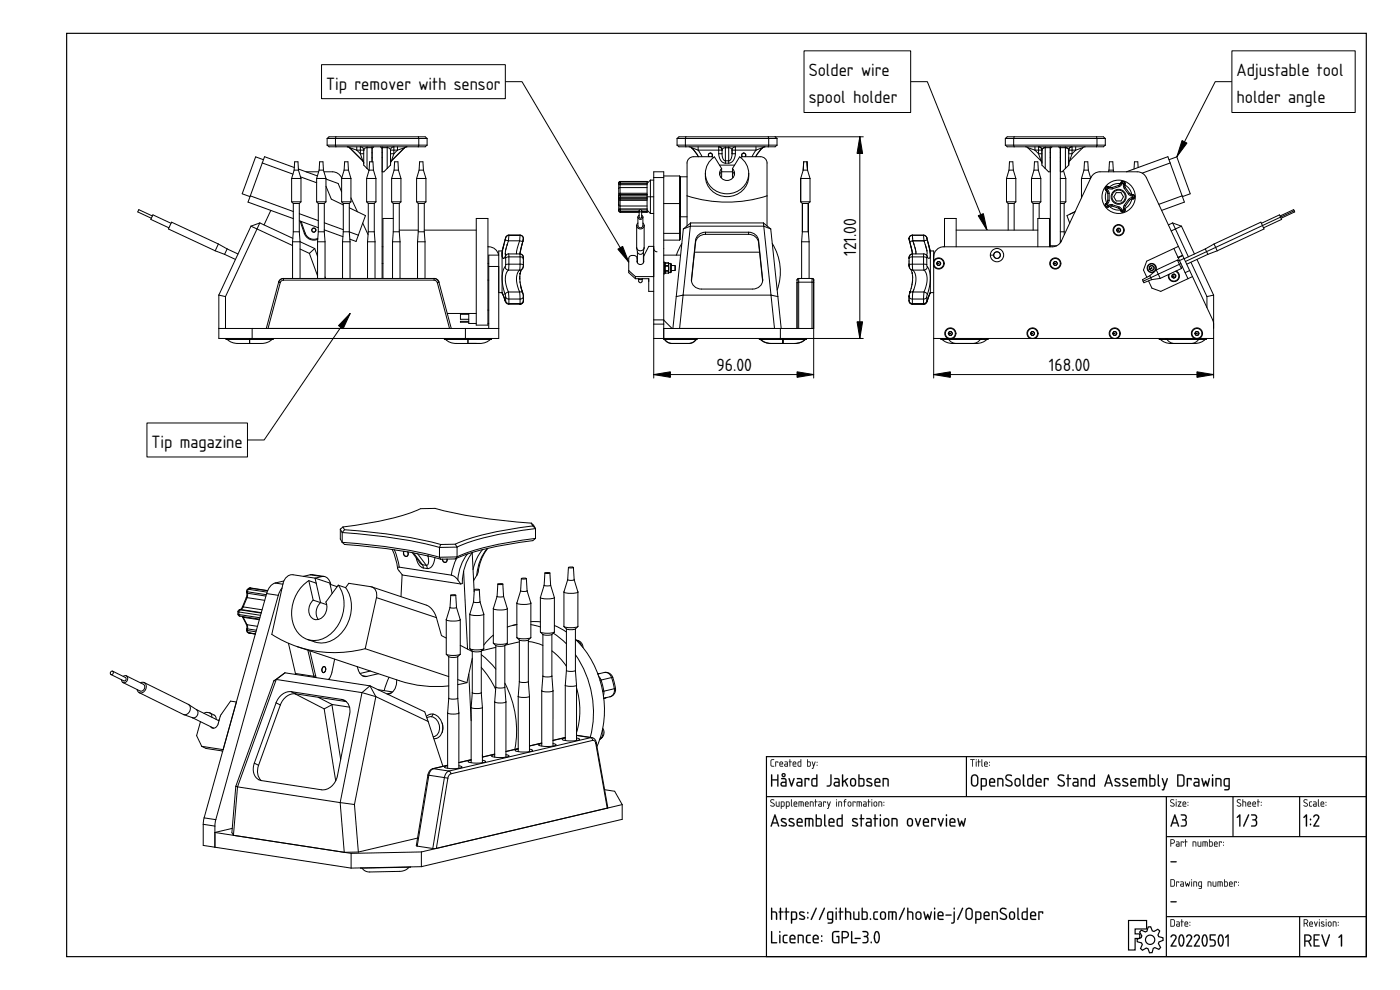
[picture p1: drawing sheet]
<svg xmlns="http://www.w3.org/2000/svg" width="420mm" height="297mm" viewBox="0 0 420 297" stroke-linecap="round" stroke-linejoin="round" font-family="sans-serif">
<defs><g id="words">
<g font-size="5">
<text x="242.7" y="22.8">Solder wire</text>
<text x="371.1" y="22.8">Adjustable tool</text>
<text x="97.9" y="26.9">Tip remover with sensor</text>
<text x="242.7" y="31.1">spool holder</text>
<text x="371.1" y="31.1">holder angle</text>
<text x="257" y="76.9" transform="rotate(-90 257 76.9)">121.00</text>
<text x="215" y="111.3">96.00</text>
<text x="314.8" y="111.3">168.00</text>
<text x="45.5" y="134.4">Tip magazine</text>
</g>
</g></defs>
<g fill="none" stroke="#000" stroke-width=".35">
<path d="M20 10h390v277h-390zM230 227h180v60h-180zM230 239h180M290 227v12M350 239v48M370 239v12M390 239v12M350 251h60M338.7 276.2h5.4v2.5h-3.4v1.5h1.4v1.4h-1.4v3.4h-2zM342.5 279.1l1.2 .5 .5-.2 .4-1.3h.7l.5 1.2 .5 .2 1.2-.7 .5 .5-.5 1.2 .2 .5 1.3 .4 .1 .7-1.3 .5-.1 .5 .6 1.2-.5 .6-1.2-.6-.5 .2-.3 1.3-.8 .1-.5-1.3-.5-.1-1.1 .6-.6-.5 .5-1.2-.2-.5-1.3-.3v-.8l1.2-.5 .2-.5-.7-1.1zM350 275h60M390 275v12"/>
<circle cx="345.2" cy="282" r="1.4"/>
</g>
<g fill="#000">
<path d="M351.3 258.4h1.6l.2 .2-1.6 .1zM351.3 270.4h1.6l.2 .2-1.6 .1z"/>
<path d="M231.4 228l.9-.2-.8 .4v1.3l.1 .3h.6l.1 .2h-.7l-.3-.3zM232.7 228.5l.9 .1-.1 .3-.1-.2h-.5l-.1 1.3zM234.2 228.8l-.1 .3h.7l-.2-.4zM234.1 228.6a.55 .55 0 0 1 .7 0 .55 .55 0 0 1 .1 .7h-.8l.1 .5 .8 .1-.7 .1a.91 .91 0 0 1-.2-1.4zM235.6 229.4l.1 .4h.5v-.5zM235.5 228.5h.7l.3 .4-.1 1.1h-.6a.44 .44 0 0 1-.4-.4 .44 .44 0 0 1 .4-.5h.4v-.3zM237 227.8l.2 .1v.6l.4 .1-.4 .1-.1 1.3-.1-1.3-.3-.1 .3-.1zM238.2 228.8l-.1 .3h.7l-.2-.4zM238.1 228.6a.55 .55 0 0 1 .7 0 .55 .55 0 0 1 .1 .7h-.8l.1 .5 .8 .1-.7 .1a.91 .91 0 0 1-.2-1.4zM239.7 228.7l-.1 .1a.63 .63 0 0 0 0 .7 .63 .63 0 0 0 .7 .3v-1.1zM239.5 228.6l.8-.1v-.6l.1-.1v2.2h-.8l-.2-.2zM242.4 228.7v1.1h.6l.1-1zM242.2 227.8l.2 .1v.6h.7l.2 .3v.8l-.3 .4-.8-.1zM243.7 228.5l.5 1.1 .3-1h.2l-.7 2.1-.4-.1 .5-.7zM245.1 229.5l.2 .2zM245.1 228.6l.2 .3z"/>
<path d="M231.4 227.9l.9-.1v.2l-.8 .2v1.3l.1 .2 .7 .1v.2h-.7l-.3-.3zM231.4 228l-.1 1.7 .3 .3h.7l-.7-.2-.2-.3 .1-1.3 .8-.4zM232.7 228.5l.9 .1-.1 .3-.1-.2h-.5l-.1 1.3zM232.7 228.5l.1 1.5 .1-1.3h.5l.1 .2 .1-.3zM234.2 228.8l-.1 .3h.7l-.2-.4zM234.2 228.8a.36 .36 0 0 1 .4-.1 .36 .36 0 0 1 .2 .5h-.7zM234.1 228.6a.56 .56 0 0 1 .8 0 .56 .56 0 0 1 0 .8l-.8-.1 .1 .4 .8 .2-.7 .1a.92 .92 0 0 1-.2-1.4zM234.1 228.6l-.2 .4 .1 .9 1 .1-.8-.2-.1-.3v-.2h.9l-.1-.6-.4-.2zM235.6 229.4l.1 .4h.5v-.5zM235.6 229.4l.7-.1v.5h-.7zM235.5 228.5h.7l.3 .4-.1 1.1h-.6a.46 .46 0 0 1-.5-.4 .46 .46 0 0 1 .5-.5h.4v-.3l-.7-.1zM235.5 228.5l.7 .3 .1 .4h-.5a.43 .43 0 0 0-.4 .4 .43 .43 0 0 0 .4 .4h.6v-1.1l-.2-.4zM237 227.8l.2 .1v.6l.4 .1-.4 .1-.1 1.3-.1-1.3-.3-.1 .3-.1zM237 227.8v.7l-.2 .1 .2 .1 .1 1.3 .1-1.3 .4-.1-.4-.1zM238.2 228.8l-.1 .3h.7l-.2-.4zM238.2 228.8a.36 .36 0 0 1 .4-.1 .36 .36 0 0 1 .2 .5h-.7zM238.1 228.6a.56 .56 0 0 1 .7 0 .56 .56 0 0 1 .1 .8l-.8-.1 .1 .4 .8 .2-.7 .1a.92 .92 0 0 1-.2-1.4zM238.1 228.6l-.2 .4 .1 .9 .9 .1-.7-.2-.1-.3v-.2h.8l-.1-.6-.4-.2zM239.7 228.7l-.1 .1a.61 .61 0 0 0 0 .7 .61 .61 0 0 0 .7 .3v-1.1zM239.7 228.7h.6v1.1h-.4a.65 .65 0 0 1-.2-1.1zM239.5 228.6l.8-.1-.1-.6 .2-.1v2.2l-.9-.1zM239.5 228.6l-.1 1.1 .3 .3h.7v-2.2l-.1 .7zM242.4 228.7v1.1l.6-.1a.7 .7 0 0 0-.1-1zM242.4 228.7h.5a.73 .73 0 0 1 .2 1l-.7 .1zM242.2 227.8l.2 .1v.6h.7l.2 .2v1.1l-.3 .2-.8-.1zM242.2 227.8v2.1l.8 .1 .3-.4v-.8l-.2-.3h-.7zM243.7 228.5l.2 .1 .3 1 .3-1h.3l-.8 2.1-.4-.1 .3-.1 .2-.6zM243.7 228.5l.4 1.4-.2 .6-.2 .1 .3 .1 .7-2.1h-.2l-.3 1zM245.1 229.5h.2v.3l-.2-.1zM245.1 229.5l.2 .2zM245.1 228.6h.2v.3h-.2zM245.1 228.6l.2 .2z"/>
<path d="M231.4 232.4l.3 .1v1.3h1.6v-1.3l.3-.1v3.6l-.3-.2v-1.6h-1.6v1.6l-.3 .2zM234.9 232.6a.28 .28 0 0 0 .5 0 .28 .28 0 0 0-.5 0zM234.5 232.6a.65 .65 0 0 1 1.3 0 .65 .65 0 0 1-1.3 0zM234.7 235l-.1 .4 .2 .2 .9 .1v-.8zM234.5 233.5h1.1l.4 .5 .1 1.9-1.2 .1a.74 .74 0 0 1-.7-.7 .74 .74 0 0 1 .7-.8h.8v-.5l-1.2-.3zM236.7 233.5l.3 .1 .6 1.7 .5-1.7h.4l-.9 2.4zM239.4 235l-.1 .4 .3 .2 .8 .1v-.8zM239.2 233.5h1.1l.5 .5v1.9l-1.1 .1a.74 .74 0 0 1-.7-.7 .74 .74 0 0 1 .7-.8h.7v-.5l-1.2-.3zM241.5 233.5l1.2-.1 .2 .2-.1 .6-.2-.4h-.8v2l-.2 .2-.2-.2zM244 233.8l-.2 .5 .1 1.2 1.1 .2v-1.9zM243.6 233.7l.4-.2 1-.1v-.9l.3-.1v3.6h-1.3l-.4-.3-.1-1.6zM249.2 232.4l.4 .1v2.6a.91 .91 0 0 1-.6 .8 .91 .91 0 0 1-.9-.1l1.1-.5zM250.6 235v.4l.2 .2 .8 .1v-.8zM250.4 233.5h1.1l.5 .5v1.9l-1.1 .1a.74 .74 0 0 1-.7-.7 .74 .74 0 0 1 .7-.8h.7v-.5l-1.2-.3zM252.7 232.4l.3 .1v1.9l1.5-.9v.3l-.8 .5 .8 1.7-.3-.1-.7-1.4-.4 .3-.1 1.2h-.3zM255.6 233.9l-.2 1.2a.57 .57 0 0 0 .7 .6 .57 .57 0 0 0 .5-.7l-.2-1.1-.4-.1zM255.4 233.6a.92 .92 0 0 1 1.5 .7v.8a.91 .91 0 0 1-.9 .9 .91 .91 0 0 1-.9-.9v-1zM258 233.8v1.9h.7a1.24 1.24 0 0 0 .3-1.8zM257.7 232.4l.3 .1v.9l1 .1 .4 .4v1.6l-.3 .4-1.3 .1-.2-.2zM260.2 233.6a.97 .97 0 0 1 1.4 .3l-.1 .1a.82 .82 0 0 0-1.1 .1l1 .7a.71 .71 0 0 1 .3 1 .71 .71 0 0 1-1 .2l-.7-.2 .3-.3a.65 .65 0 0 0 .6 .2 .65 .65 0 0 0 .5-.5l-1.2-.7-.2-.4zM262.9 234l-.1 .6h1.1a.58 .58 0 0 0-.3-.7 .58 .58 0 0 0-.7 .1zM262.7 233.7a.92 .92 0 0 1 1.3 0 .92 .92 0 0 1 .1 1.2h-1.3l.1 .7 1.3 .2-1.1 .2a.89 .89 0 0 1-.7-1.2v-.7zM264.9 233.5a1.44 1.44 0 0 1 1.8 .5v1.8l-.2 .2-.1-.2-.1-1.8-.3-.2h-.8v2l-.1 .2-.2-.2z"/>
<path d="M231.4 232.4l.4 .1-.1 1.3h1.6l-.1-1.3 .4-.1v3.6l-.4-.2 .1-1.6h-1.6l.1 1.6-.4 .2zM231.5 232.4v3.6l.2-.2v-1.7h1.6v1.7l.3 .2v-3.6l-.3 .1v1.3h-1.6v-1.3zM234.9 232.6a.26 .26 0 0 0 .5 0 .26 .26 0 0 0-.5 0zM234.9 232.6a.31 .31 0 0 1 .6 0 .31 .31 0 0 1-.6 0zM234.5 232.6a.65 .65 0 0 1 1.3 0 .65 .65 0 0 1-1.3 0zM234.6 232.6a.61 .61 0 0 0 1.2 0 .61 .61 0 0 0-1.2 0zM234.7 235l-.1 .4 .2 .2 .9 .1v-.8zM234.7 235l1-.1v.8l-1-.1zM234.4 233.5l1.2-.1 .5 .6v1.9l-1.2 .2a.77 .77 0 0 1-.7-.8 .77 .77 0 0 1 .7-.8h.8v-.5l-1.3-.2zM234.5 233.5v.2l1.2 .3v.6h-.8a.72 .72 0 0 0-.7 .7 .72 .72 0 0 0 .7 .7l1.1-.1v-1.9l-.5-.5zM236.7 233.5l.3 .1 .6 1.7 .5-1.7 .2-.2 .2 .2-.9 2.5zM236.7 233.5l.9 2.5 .8-2.4h-.3l-.5 1.8-.6-1.8zM239.4 235v.4l.2 .2 .8 .1v-.8zM239.4 235l1.1-.1v.8l-1.1-.1zM239.2 233.5l1.1-.1 .5 .6v1.9l-1.1 .2a.77 .77 0 0 1-.8-.8 .77 .77 0 0 1 .8-.8h.7v-.5l-1.2-.2zM239.2 233.5v.2l1.2 .3 .1 .6h-.8a.72 .72 0 0 0-.7 .7 .72 .72 0 0 0 .7 .7l1.1-.1v-1.9l-.5-.5zM241.5 233.5l1.2-.1 .2 .2-.1 .6-.2-.4h-.8v2l-.2 .2a3.6 3.6 0 0 1-.1-2.5zM241.5 233.5l.1 2.5 .2-.2v-2h.8l.2 .3 .1-.5zM244 233.9l-.1 1.6 1.1 .2v-1.9zM244 233.8h1v1.9a.94 .94 0 0 1-1.2-.5zM243.6 233.7l.4-.3h1l-.1-.9 .4-.1-.1 3.6h-1.2l-.4-.3-.1-1.6zM243.7 233.7l-.1 1.9 .4 .4h1.2v-3.6l-.2 .1v1h-1zM249.2 232.4l.4 .1v2.6a.92 .92 0 0 1-.6 .9 .92 .92 0 0 1-.9-.2l1-.5zM249.3 232.4l-.1 2.9-.2 .3-.9 .2a.89 .89 0 0 0 1.4-.7v-2.6zM250.6 235v.4l.2 .2 .8 .1v-.8zM250.6 235l1.1-.1v.8l-1.1-.1zM250.4 233.5l1.1-.1 .5 .6v1.9l-1.1 .2a.77 .77 0 0 1-.8-.8 .77 .77 0 0 1 .8-.8h.7v-.5l-1.2-.2zM250.4 233.5v.2l1.2 .3 .1 .6h-.8a.72 .72 0 0 0-.7 .7 .72 .72 0 0 0 .7 .7l1.1-.1v-1.9l-.5-.5zM252.7 232.4l.4 .1-.1 1.9 1.2-.9h.3v.3l-.8 .5 .8 1.7-.3-.1-.7-1.4-.4 .3-.1 1.2h-.3zM252.7 232.4l.1 3.6 .2-.2v-1l.5-.3 .7 1.4 .3 .1-.8-1.7 .8-.5v-.3l-1.5 .9v-1.9zM255.6 233.9l-.1 1.2a.58 .58 0 0 0 .8 .5l.3-.6-.1-.9-.5-.3zM255.6 233.9l.4-.1 .4 .1 .2 1.1a.59 .59 0 0 1-.5 .7 .59 .59 0 0 1-.7-.6zM255.4 233.6a.92 .92 0 0 1 1-.1 .92 .92 0 0 1 .6 .8l-.1 1.1-.4 .5h-.9l-.5-.8a1.39 1.39 0 0 1 .3-1.5zM255.5 233.7l-.3 .4-.1 1a.89 .89 0 0 0 .9 .9 .89 .89 0 0 0 .9-.9v-1l-.2-.4-.7-.2zM258 233.8v1.9l.7-.1a1.22 1.22 0 0 0 .3-1.7zM257.9 233.8h.8a1.1 1.1 0 0 1 .4 1.4l-.2 .4-1 .1zM257.6 232.4l.4 .1v.9h1l.4 .4v1.7l-.3 .5h-1.3l-.2-.2zM257.7 232.4l-.1 3.4 1.5 .1 .3-.4v-1.6l-.4-.4h-1.1v-1zM260.2 233.6a1.2 1.2 0 0 1 1.5 .2l-.3 .2a.55 .55 0 0 0-.6-.2 .55 .55 0 0 0-.4 .4l1 .6a.68 .68 0 0 1 .4 .8 .68 .68 0 0 1-.8 .4l-1-.3 .2-.2 1.2 .1 .1-.2-1.3-.9-.2-.4zM260.2 233.6l-.2 .5 .2 .4 1.3 .9a1.28 1.28 0 0 1-1.4 .1l.1 .3 1.3 .1a.61 .61 0 0 0 .3-.6 .61 .61 0 0 0-.4-.5l-1-.5a.53 .53 0 0 1 .3-.6 .53 .53 0 0 1 .6 .2h.3l-.1-.3-.8-.1zM262.9 234l-.1 .6h1.1l-.3-.7zM262.9 234a.59 .59 0 0 1 .7-.2 .59 .59 0 0 1 .3 .8h-1.2zM262.7 233.6a.94 .94 0 0 1 1.3 .1 .94 .94 0 0 1 .1 1.2h-1.3l.1 .7h1.1l.3 .2-.3 .3h-.9a.92 .92 0 0 1-.7-1.3v-.7zM262.7 233.7l-.3 .6 .2 1.5 .5 .2h1.1v-.3l-1.3-.1-.2-.4v-.3l1.5-.1-.2-1.1-.7-.2zM264.9 233.5l1.3-.1 .5 .7v1.7l-.2 .2-.2-.2v-1.8l-1.1-.2 .1 2-.2 .2a3.7 3.7 0 0 1-.2-2.5zM264.9 233.5v2.4l.3-.1v-2h.8l.4 .2 .1 2 .2-.9a1.11 1.11 0 0 0-.7-1.6z"/>
<path d="M291.2 227.8l1.3 .1-.6 .1-.1 2-.1-2h-.5zM291.2 227.8l.5 .2 .1 2 .1-2 .6-.1zM292.9 228.5l.2 .1-.1 1.4zM292.9 228.5l.1 1.5 .1-1.4zM292.8 228a.2 .2 0 0 1 .4 0 .2 .2 0 0 1-.4 0zM292.9 227.8l.1 .3zM293.6 227.8l.2 .1v.6l.5 .1-.5 .1-.1 1.3-.1-1.3-.2-.1 .2-.1zM293.6 227.8v.7l-.2 .1 .2 .1 .1 1.3 .1-1.3 .5-.1-.5-.1zM294.6 227.8l.2 .1 .1 2.1-.4-.3zM294.6 227.8v1.9l.3 .3zM295.6 228.8v.3h.6l-.2-.4zM295.6 228.8a.36 .36 0 0 1 .5-.1 .36 .36 0 0 1 .1 .5h-.7zM295.5 228.6a.56 .56 0 0 1 .8 0 .56 .56 0 0 1 0 .8l-.8-.1 .1 .4 .9 .2-.7 .1a.92 .92 0 0 1-.3-1.4zM295.5 228.6l-.2 .4 .2 .9 .9 .1-.8-.2-.1-.3v-.2h.9l-.1-.6-.4-.2zM296.9 229.5h.2v.3l-.2-.1zM296.9 229.5l.1 .2zM296.9 228.6h.2v.3h-.2zM296.9 228.6l.1 .2z"/>
<path d="M291.2 227.8l1.3 .1-.6 .1-.1 2-.1-2h-.5zM292.9 228.5l.2 .1-.1 1.4zM292.9 228a.14 .14 0 0 1 .2 0 .14 .14 0 0 1-.2 0zM293.6 227.8l.2 .1v.6l.5 .1-.5 .1-.1 1.3-.1-1.3-.2-.1 .2-.1zM294.6 227.8l.2 .1 .1 2.1-.3-.3zM295.6 228.8v.3h.6l-.2-.4zM295.5 228.6a.55 .55 0 0 1 .8 0 .55 .55 0 0 1 0 .7h-.8l.2 .5 .7 .1-.6 .1a.91 .91 0 0 1-.3-1.4zM296.9 229.5l.1 .2zM296.9 228.6l.1 .3z"/>
<path d="M292 232.9l-.2 .5v1.6a.75 .75 0 0 0 .7 .7 .75 .75 0 0 0 .7-.8v-1.5a.75 .75 0 0 0-.4-.6 .75 .75 0 0 0-.8 .1zM291.7 232.6a1.11 1.11 0 0 1 1.2-.2 1.11 1.11 0 0 1 .7 1v1.5a1.1 1.1 0 0 1-1.1 1.1 1.1 1.1 0 0 1-1.1-1v-1.9zM294.7 233.8v1.9l.9-.1 .2-.3v-1.3l-.2-.2zM294.4 233.5a1.38 1.38 0 0 1 1.8 .5v.3a1.27 1.27 0 0 1-.7 1.7h-.8l-.1 1.1h-.2zM297.3 234l-.1 .6h1.1a.58 .58 0 0 0-.3-.7 .58 .58 0 0 0-.7 .1zM297.1 233.7a.92 .92 0 0 1 1.3 0 .92 .92 0 0 1 .1 1.2h-1.3l.2 .7 1.3 .2-1.1 .2a.89 .89 0 0 1-.8-1.2l.1-.7zM299.3 233.5a1.44 1.44 0 0 1 1.8 .5v1.8l-.1 .2-.2-.2v-1.8l-.4-.2h-.8v2l-.1 .2-.2-.2zM302 232.6a1.41 1.41 0 0 1 1.7 .1l-.2 .2a.73 .73 0 0 0-1-.2 .73 .73 0 0 0-.3 .9l1.1 .6a1.02 1.02 0 0 1 .4 1.6 1.02 1.02 0 0 1-1.6 0l-.4-.2 .2-.3a.88 .88 0 0 0 .9 .4 .88 .88 0 0 0 .7-.8l-1.7-1.2-.1-.4zM305 233.9l-.2 1.2a.57 .57 0 0 0 .6 .6 .57 .57 0 0 0 .5-.7l-.1-1.1-.4-.1zM304.8 233.6a.92 .92 0 0 1 1.5 .7v.8a.91 .91 0 0 1-.9 .9 .91 .91 0 0 1-.9-.9v-1zM307 232.4l.3 .1v2.9l.4 .3a.37 .37 0 0 1-.5 .3 .37 .37 0 0 1-.2-.5zM308.8 233.8l-.2 .5 .1 1.2 1 .2v-1.9zM308.4 233.7l.4-.2 .9-.1v-.9l.4-.1-.1 3.6h-1.2l-.4-.3-.1-1.6zM311.3 234l-.2 .6h1.2a.58 .58 0 0 0-.3-.7 .58 .58 0 0 0-.7 .1zM311.1 233.7a.92 .92 0 0 1 1.2 0 .92 .92 0 0 1 .2 1.2h-1.4l.2 .7 1.3 .2-1.1 .2a.89 .89 0 0 1-.7-1.2v-.7zM313.3 233.5l1.2-.1 .2 .2-.1 .6-.2-.4h-.8v2l-.2 .2-.1-.2zM317.7 232.6a1.41 1.41 0 0 1 1.7 .1l-.2 .2a.73 .73 0 0 0-1-.2 .73 .73 0 0 0-.3 .9l1.1 .6a1.02 1.02 0 0 1 .4 1.6 1.02 1.02 0 0 1-1.6 0l-.4-.2 .2-.3a.88 .88 0 0 0 1 .4 .88 .88 0 0 0 .6-.8l-1.7-1.2-.1-.4zM320.4 232.4l.3 .1v1l.8 .1-.8 .2v2l-.2 .2-.1-.2v-2l-.4-.2 .4-.1zM322.3 235l-.1 .4 .2 .2 .9 .1v-.8zM322.1 233.5h1.1l.5 .5v1.9l-1.2 .1a.74 .74 0 0 1-.7-.7 .74 .74 0 0 1 .7-.8h.8v-.5l-1.2-.3zM324.4 233.5a1.44 1.44 0 0 1 1.7 .5v1.8l-.1 .2-.2-.2v-1.8l-.4-.2h-.7v2l-.2 .2-.2-.2zM327.3 233.8l-.2 .5 .1 1.2 1.1 .2v-1.9zM326.9 233.7l.4-.2 1-.1v-.9l.3-.1v3.6h-1.3l-.4-.3-.1-1.6zM332.6 232.4l.3 .1 1.1 3.3-.2 .2-.4-.9h-1.4l-.3 .9-.3-.1zM332.7 233.1l-.6 1.6h1.2zM334.6 233.6a.97 .97 0 0 1 1.5 .3l-.2 .1a.82 .82 0 0 0-1.1 .1l1.1 .7a.71 .71 0 0 1 .3 1 .71 .71 0 0 1-1 .2l-.7-.2 .2-.3a.65 .65 0 0 0 .7 .2 .65 .65 0 0 0 .5-.5l-1.3-.7-.1-.4zM337 233.6a.97 .97 0 0 1 1.4 .3l-.1 .1a.82 .82 0 0 0-1.1 .1l1 .7a.71 .71 0 0 1 .3 1 .71 .71 0 0 1-1 .2l-.7-.2 .3-.3a.65 .65 0 0 0 .6 .2 .65 .65 0 0 0 .5-.5l-1.2-.7-.2-.4zM339.7 234l-.1 .6h1.1a.58 .58 0 0 0-.3-.7 .58 .58 0 0 0-.7 .1zM339.5 233.7a.92 .92 0 0 1 1.2 0 .92 .92 0 0 1 .2 1.2h-1.3l.1 .7 1.3 .2-1.1 .2a.89 .89 0 0 1-.7-1.2v-.7zM341.7 233.5l.2-.1a2.46 2.46 0 0 1 2.2 .4l.1 2.2-.3-.2-.1-1.9-.7-.1v2l-.1 .2-.2-.2v-2h-.8v2l-.1 .2-.2-.2zM345.3 233.8v1.9h.7a1.24 1.24 0 0 0 .3-1.8zM345 232.4l.3 .1v.9l1 .1 .4 .4v1.6l-.3 .4-1.2 .1-.3-.2zM347.5 232.4l.3 .1v2.9l.3 .3a.37 .37 0 0 1-.5 .3 .37 .37 0 0 1-.2-.5zM348.7 233.5l.3 .1 .6 1.7 .6-1.7 .1-.1 .2 .1-1.3 3.5-.5-.1 .4-.2 .3-.9zM353.6 232.7v3a1.14 1.14 0 0 0 1.5-.5v-2.2l-.4-.3zM353.3 232.4h1.5l.7 .6v2.4l-.6 .6h-1.6zM356.2 233.5l1.2-.1 .2 .2-.1 .6-.2-.4h-.8v2l-.2 .2-.1-.2zM358.6 235l-.1 .4 .2 .2 .9 .1v-.8zM358.4 233.5h1.1l.5 .5v1.9l-1.2 .1a.74 .74 0 0 1-.7-.7 .74 .74 0 0 1 .8-.8h.7v-.5l-1.2-.3zM360.6 233.5l.3 .1 .4 1.6 .5-1 .5 1 .5-1.6 .3-.1-.6 2.5-.3-.1-.4-1-.3 1-.3 .1zM363.8 233.5l.3 .1v2.2l-.2 .2-.2-.2zM363.7 232.6a.25 .25 0 0 1 .5 0 .25 .25 0 0 1-.5 0zM364.8 233.5a1.44 1.44 0 0 1 1.8 .5v1.8l-.2 .2-.2-.2v-1.8l-.3-.2h-.8v2l-.2 .2-.1-.2zM367.7 233.9l-.1 1.5 .2 .2 .9 .1v-1.9zM367.4 233.7l.6-.3 1 .1 .1 3a1 1 0 0 1-1.7 .5l1.1-.3 .2-.7a1.06 1.06 0 0 1-1.2-.1 1.06 1.06 0 0 1-.3-1.3z"/>
<path d="M292 232.9l-.2 .5v1.6l.4 .6h.5l.4-.3 .1-1.9a.73 .73 0 0 0-.4-.6 .73 .73 0 0 0-.8 .1zM292 232.9l.7-.2 .5 .3 .1 1.9a.77 .77 0 0 1-.8 .8 .77 .77 0 0 1-.8-.7v-1.6zM291.7 232.6l.8-.3 .8 .3 .3 .5v1.8a1.13 1.13 0 0 1-1.1 1.1 1.13 1.13 0 0 1-1.1-1v-1.9zM291.7 232.6l-.3 .8v1.6l.3 .7a1.18 1.18 0 0 0 1.6 0l.2-.5 .1-1.8a1.1 1.1 0 0 0-.7-1 1.1 1.1 0 0 0-1.2 .2zM294.7 233.8v1.9l.9-.1 .2-.3-.1-1.4zM294.7 233.8h.9l.2 .2v1.3l-.2 .4h-.9zM294.4 233.5h1.3l.5 .7-.1 1.4-.4 .4h-1v.9l-.2 .3-.2-.3zM294.4 233.5v3.6l.3-.2v-.9h.8a1.36 1.36 0 0 0 .7-1.8 1.36 1.36 0 0 0-1.8-.7zM297.3 234l-.1 .6h1.1l-.2-.7zM297.3 234a.59 .59 0 0 1 .8-.2 .59 .59 0 0 1 .2 .8h-1.1zM297.1 233.6a.94 .94 0 0 1 1.3 .1 .94 .94 0 0 1 .1 1.2h-1.3l.2 .7h1.1l.2 .2-.2 .3h-.9a.92 .92 0 0 1-.8-1.3v-.7zM297.2 233.7l-.4 .6 .2 1.5 .6 .2h1v-.3l-1.3-.1-.1-.4v-.3l1.4-.1-.2-1.1-.6-.2zM299.3 233.5l1.3-.1 .6 .7v1.7l-.2 .2-.2-.2-.1-1.8-1.1-.2 .1 2-.2 .2a3.7 3.7 0 0 1-.2-2.5zM299.4 233.5v2.4l.2-.1v-2h.8l.4 .2 .2 2 .1-.9a1.11 1.11 0 0 0-.7-1.6zM301.9 232.6a1.42 1.42 0 0 1 1.8 .1l-.3 .2a.71 .71 0 0 0-.9-.2 .71 .71 0 0 0-.3 .9l1.1 .6a.93 .93 0 0 1 .3 1.6 1.25 1.25 0 0 1-1.9-.5l1.4 .3 .4-.5-.1-.4-1.6-.9-.1-.5zM302 232.6a.91 .91 0 0 0 .2 1.5l1 .5a.64 .64 0 0 1 .2 .9 .64 .64 0 0 1-.9 .1l-.6-.3-.1 .4a1.09 1.09 0 0 0 1.5 .3 1.09 1.09 0 0 0 .4-1.4l-1.5-.9-.2-.4 .4-.6 1.1 .1 .1-.2-1-.2zM305 233.9l-.2 1.2a.58 .58 0 0 0 .9 .5l.2-.6-.1-.9-.4-.3zM305 233.9l.4-.1 .4 .1 .2 1.1a.59 .59 0 0 1-.6 .7 .59 .59 0 0 1-.6-.6zM304.8 233.6a.92 .92 0 0 1 1-.1 .92 .92 0 0 1 .5 .8v1.1l-.5 .5h-.9l-.5-.8a1.39 1.39 0 0 1 .4-1.5zM304.8 233.7l-.3 .4v1a.89 .89 0 0 0 .9 .9 .89 .89 0 0 0 .9-.9l-.1-1-.2-.4-.6-.2zM307 232.4l.4 .1v2.9l.3 .3a.39 .39 0 0 1-.5 .3 .39 .39 0 0 1-.2-.5zM307 232.4v3.1l.1 .4 .4 .1 .2-.2-.4-.4v-2.9zM308.8 233.9l-.1 1.6 1 .2v-1.9zM308.8 233.8h1v1.9a.94 .94 0 0 1-1.2-.5zM308.4 233.7l.4-.3h.9v-.9l.4-.1-.1 3.6h-1.2l-.4-.3-.2-1.6zM308.5 233.7l-.1 1.9 .4 .4h1.2v-3.6l-.2 .1v1h-1zM311.3 234l-.2 .6h1.2l-.3-.7zM311.3 234a.59 .59 0 0 1 .7-.2 .59 .59 0 0 1 .3 .8h-1.2zM311.1 233.6a.94 .94 0 0 1 1.3 .1 .94 .94 0 0 1 .1 1.2h-1.4l.2 .7h1.1l.3 .2-.3 .3h-.9a.92 .92 0 0 1-.7-1.3v-.7zM311.1 233.7l-.3 .6 .2 1.5 .5 .2h1.1v-.3l-1.3-.1-.2-.4v-.3l1.5-.1-.2-1.1-.7-.2zM313.3 233.5l1.2-.1 .3 .2-.2 .6-.2-.4h-.8v2l-.2 .2a3.6 3.6 0 0 1-.1-2.5zM313.3 233.5l.1 2.5 .2-.2v-2h.8l.2 .3 .1-.5zM317.6 232.6a1.42 1.42 0 0 1 1.8 .1l-.3 .2a.71 .71 0 0 0-.9-.2 .71 .71 0 0 0-.3 .9l1.1 .6a.93 .93 0 0 1 .3 1.6 1.25 1.25 0 0 1-1.9-.5l1.4 .3 .4-.5-.1-.4-1.6-.9-.1-.5zM317.7 232.6a.91 .91 0 0 0 .2 1.5l1 .5a.64 .64 0 0 1 .2 .9 .64 .64 0 0 1-.9 .1l-.6-.3-.1 .4a1.09 1.09 0 0 0 1.5 .3 1.09 1.09 0 0 0 .4-1.4l-1.5-.9-.2-.4 .4-.6 1.1 .1 .2-.2-1.1-.2zM320.4 232.4l.3 .1v1l.6-.1 .2 .2-.8 .2v2l-.2 .3-.2-.3 .1-2-.4-.2 .4-.1zM320.4 232.4v1.1l-.4 .1 .4 .2 .1 2.2 .2-2.2 .7-.2-.7-.1v-1zM322.3 235l-.1 .4 .2 .2 .9 .1v-.8zM322.3 235l1-.1v.8l-1-.1zM322.1 233.5l1.1-.1 .5 .6v1.9l-1.2 .2a.77 .77 0 0 1-.7-.8 .77 .77 0 0 1 .7-.8h.8v-.5l-1.2-.2zM322.1 233.5v.2l1.2 .3v.6h-.8a.72 .72 0 0 0-.6 .7 .72 .72 0 0 0 .6 .7l1.1-.1v-1.9l-.4-.5zM324.3 233.5l1.3-.1 .6 .7v1.7l-.2 .2-.2-.2-.1-1.8-1-.2v2l-.2 .2a3.7 3.7 0 0 1-.2-2.5zM324.4 233.5v2.4l.2-.1v-2h.8l.4 .2 .2 2 .1-.9a1.11 1.11 0 0 0-.7-1.6zM327.3 233.9l-.1 1.6 1.1 .2v-1.9zM327.3 233.8h1v1.9a.94 .94 0 0 1-1.2-.5zM326.9 233.7l.4-.3h1l-.1-.9 .4-.1-.1 3.6h-1.2l-.4-.3-.1-1.6zM327 233.7l-.1 1.9 .4 .4h1.2l.1-3.6-.3 .1v1h-1zM332.6 232.4l.3 .1 1.1 3.2-.2 .4-.4-1h-1.4l-.3 .9-.3-.1zM332.6 232.4l-1.2 3.5h.4l.2-.8h1.4l.4 .9 .1-.2-1.1-3.3zM332.7 233.1l-.6 1.6h1.2zM332.7 233l.6 1.8h-1.2zM334.6 233.6a1.2 1.2 0 0 1 1.5 .2l-.2 .2a.55 .55 0 0 0-.6-.2 .55 .55 0 0 0-.4 .4l1 .6a.68 .68 0 0 1 .4 .8 .68 .68 0 0 1-.9 .4l-1-.3 .2-.2 1.2 .1 .1-.2-1.3-.9-.2-.4zM334.6 233.6l-.1 .5 .2 .4 1.3 .9a1.28 1.28 0 0 1-1.5 .1l.1 .3 1.4 .1a.61 .61 0 0 0 .3-.6 .61 .61 0 0 0-.4-.5l-1.1-.5a.53 .53 0 0 1 .4-.6 .53 .53 0 0 1 .6 .2h.3l-.1-.3-.9-.1zM337 233.6a1.2 1.2 0 0 1 1.5 .2l-.3 .2a.55 .55 0 0 0-.6-.2 .55 .55 0 0 0-.4 .4l1 .6a.68 .68 0 0 1 .4 .8 .68 .68 0 0 1-.9 .4l-.9-.3 .2-.2 1.1 .1 .2-.2-1.3-.9-.2-.4zM337 233.6l-.2 .5 .2 .4 1.3 .9a1.28 1.28 0 0 1-1.4 .1l.1 .3 1.3 .1a.61 .61 0 0 0 .3-.6 .61 .61 0 0 0-.4-.5l-1-.5a.53 .53 0 0 1 .3-.6 .53 .53 0 0 1 .6 .2h.3l-.1-.3-.9-.1zM339.7 234l-.1 .6h1.1l-.3-.7zM339.7 234a.59 .59 0 0 1 .7-.2 .59 .59 0 0 1 .3 .8h-1.2zM339.5 233.6a.94 .94 0 0 1 1.3 .1 .94 .94 0 0 1 .1 1.2h-1.3l.1 .7h1.1l.3 .2-.3 .3h-.9a.92 .92 0 0 1-.7-1.3v-.7zM339.5 233.7l-.3 .6 .2 1.5 .5 .2h1.1v-.3l-1.3-.1-.2-.4v-.3l1.5-.1-.2-1.1-.7-.2zM341.7 233.4h1.8l.5 .2a3 3 0 0 1 .2 2.4l-.3-.2-.1-1.9-.7-.1 .1 2-.2 .2-.2-.2v-2h-.8l.1 2-.4 .2zM341.8 233.5l-.1 2.5 .3-.2v-2h.8v2l.2 .2 .1-2.2 .7 .1 .1 1.9 .3 .1a3 3 0 0 0-.2-2.3zM345.3 233.8v1.9l.7-.1a1.22 1.22 0 0 0 .3-1.7zM345.3 233.8h.7a1.1 1.1 0 0 1 .4 1.4l-.2 .4-.9 .1zM345 232.4l.3 .1v.9h1l.4 .4 .1 1.7-.4 .5h-1.2l-.3-.2zM345 232.4v3.4l1.4 .1 .3-.4v-1.6l-.4-.4h-1v-1zM347.5 232.4l.3 .1v2.9l.3 .3a.39 .39 0 0 1-.5 .3 .39 .39 0 0 1-.2-.5zM347.5 232.4v3.1l.1 .4 .4 .1 .2-.2-.4-.4v-2.9zM348.7 233.5l.3 .1 .6 1.7 .5-1.7 .2-.2 .2 .2-1.1 3.4-.2 .2-.6-.2 .5-.2 .3-.9zM348.7 233.5l.7 2.4-.3 .9-.4 .2 .5 .1 1.3-3.5h-.3l-.6 1.8-.6-1.8zM353.6 232.7v2.9a1.12 1.12 0 0 0 1.5-.4v-2.1l-.4-.4zM353.6 232.7h1.1l.4 .3 .1 2.1a.93 .93 0 0 1-1.5 .6zM353.3 232.4l1.6-.1 .6 .7v2.4l-.6 .6h-1.6zM353.3 232.4v3.6h1.6l.5-.6v-2.4l-.6-.6zM356.2 233.5l1.2-.1 .3 .2-.2 .6-.2-.4h-.8l.1 2-.3 .2a3.6 3.6 0 0 1-.1-2.5zM356.2 233.5l.1 2.5 .2-.2v-2h.8l.2 .3 .1-.5zM358.6 235l-.1 .4 .2 .2 .9 .1v-.8zM358.6 235l1-.1v.8l-1-.1zM358.4 233.5l1.1-.1 .5 .6v1.9l-1.2 .2a.77 .77 0 0 1-.7-.8 .77 .77 0 0 1 .8-.8h.7v-.5l-1.2-.2zM358.4 233.5v.2l1.2 .3v.6h-.7a.72 .72 0 0 0-.7 .7 .72 .72 0 0 0 .6 .7l1.1-.1v-1.9l-.4-.5zM360.6 233.5l.3 .1 .4 1.6 .5-1 .6 1 .3-1.6 .4-.1-.6 2.5-.3-.1-.4-1-.3 1-.3 .1zM360.6 233.5l.6 2.5 .2-.1 .4-1.1 .4 1.1 .3 .1 .6-2.5-.3 .1-.4 1.7-.6-1.1-.5 1.1-.4-1.7zM363.8 233.5l.3 .1v2.2l-.2 .2-.2-.2zM363.8 233.5l.1 2.5 .2-2.4zM363.7 232.6a.26 .26 0 0 1 .5 0 .26 .26 0 0 1-.5 0zM363.8 232.4v.4h.2v-.4zM364.8 233.5l1.3-.1 .5 .7v1.7l-.2 .2-.2-.2v-1.8l-1.1-.2v2l-.2 .2a3.7 3.7 0 0 1-.1-2.5zM364.8 233.5v2.4l.3-.1v-2h.8l.3 .2 .2 2 .2-.9a1.11 1.11 0 0 0-.7-1.6zM367.7 233.9l-.1 1.5 .2 .2 .9 .1v-1.9zM367.7 233.9l1-.1v1.9l-1-.1zM367.4 233.6a1.6 1.6 0 0 1 1.7 0l-.1 3.2-.4 .3h-1.2v-.3l1.2-.2 .1-.5a1.09 1.09 0 0 1-1.2-.2 1.09 1.09 0 0 1-.3-1.3zM367.5 233.7l-.2 .5 .1 1.6 1.3 .2a.73 .73 0 0 1-.2 .8 .73 .73 0 0 1-.9 0l-.2 .2 .2 .1a1.02 1.02 0 0 0 1.4-.6v-3h-1z"/>
<path d="M231.3 240l.8-.2 .3 .2-.1 .1a.48 .48 0 0 0-.6-.1 .48 .48 0 0 0-.2 .5l1 .8-.2 .6a.59 .59 0 0 1-.6 .2 .59 .59 0 0 1-.4-.5l.7 .2 .3-.3-1.1-.9zM231.3 240l-.1 .6 .9 .5a.37 .37 0 0 1 .2 .6 .37 .37 0 0 1-.6 .1l-.4-.2v.2a.64 .64 0 0 0 1 .2 .64 .64 0 0 0-.2-1l-.7-.4v-.3l.9-.3-.6-.2zM232.9 240.5l.2 .1v1.1l.6 .1v-1.2l.2-.1v1.5l-1-.1zM232.9 240.5l.1 1.4 .9 .1v-1.5l-.2 .1v1.2h-.4l-.3-.1zM234.6 240.7v1.1h.5l.1-1zM234.5 240.7l.7 .1-.1 1h-.6zM234.4 240.5h.8l.3 .4-.1 1-.8 .1-.2 .7zM234.4 240.5v2.1l.1-.6h.5a.81 .81 0 0 0 .4-1.1 .81 .81 0 0 0-1-.4zM236.1 240.7v1.1h.5l.1-1zM236.1 240.7l.7 .1-.2 1h-.5zM235.9 240.5h.8l.3 .4-.1 1-.8 .1-.1 .7zM235.9 240.5v2.1l.2-.6h.5a.81 .81 0 0 0 .4-1.1 .81 .81 0 0 0-1.1-.4zM237.4 239.8l.2 .1 .1 2.1-.3-.3zM237.4 239.9v1.8l.3 .3zM238.5 240.8l-.1 .3h.7l-.2-.4zM238.4 240.8a.36 .36 0 0 1 .5-.1 .36 .36 0 0 1 .2 .5h-.7zM238.3 240.6h.1a.56 .56 0 0 1 .7 0 .56 .56 0 0 1 .1 .8l-.8-.1v.4l.9 .2-.7 .1a.92 .92 0 0 1-.3-1.4zM238.4 240.6l-.2 .4 .1 .9 .9 .1-.7-.2-.1-.3v-.2h.8l-.1-.6-.4-.2zM239.7 240.5l1.4 .1 .1 1.4-.2-.1-.1-1.1-.4-.1-.1 1.3-.1-1.3h-.4v1.2l-.2 .1zM239.7 240.5v1.5l.1-1.3h.5l.1 1.3 .1-1.3h.4l.1 1.3 .2-.1a.93 .93 0 0 0 0-1 .93 .93 0 0 0-1-.4zM241.9 240.8l-.1 .3h.7l-.2-.4zM241.9 240.8a.36 .36 0 0 1 .4-.1 .36 .36 0 0 1 .2 .5h-.7zM241.8 240.6a.56 .56 0 0 1 .7 0 .56 .56 0 0 1 .1 .8l-.8-.1 .1 .4 .8 .2-.7 .1a.92 .92 0 0 1-.2-1.4zM241.8 240.6l-.2 .4 .1 .9 .9 .1-.7-.2-.1-.3v-.2h.8l-.1-.6-.4-.2zM243.1 240.5l1 .1v1.4l-.2-.1v-1.1l-.6-.1v1.2l-.2 .1zM243.1 240.5v1.5l.2-1.3 .6 .1 .2 1.2v-.7a.7 .7 0 0 0-.2-.8 .7 .7 0 0 0-.8 0zM244.7 239.8l.2 .1v.6l.4 .1-.4 .1-.1 1.3-.1-1.3-.3-.1 .3-.1zM244.7 239.8v.7l-.2 .1 .2 .1 .1 1.3 .1-1.3 .4-.1-.4-.1zM245.8 241.4l.1 .4h.5v-.4zM245.8 241.4l.6-.1v.5h-.6zM245.7 240.5h.7l.3 .4-.1 1.1h-.6a.46 .46 0 0 1-.5-.4 .46 .46 0 0 1 .5-.5h.4v-.3l-.7-.1zM245.7 240.5l.7 .3v.4h-.4a.43 .43 0 0 0-.4 .4 .43 .43 0 0 0 .4 .4h.6v-1.1l-.2-.4zM247 240.5l.9 .1-.1 .3-.1-.2h-.5l-.1 1.3zM247.1 240.5v1.5l.1-1.3h.5l.1 .2 .1-.3zM248.2 240.5l.2 .1 .3 1 .4-1h.2l-.8 2.1-.3-.1 .3-.1 .1-.6zM248.2 240.5l.4 1.4-.1 .6-.3 .1 .3 .1 .8-2.1h-.2l-.4 1zM251 240.5l.2 .1-.1 1.4zM251 240.5l.1 1.5 .1-1.4zM251 240a.15 .15 0 0 1 .3 0 .15 .15 0 0 1-.3 0zM251 239.8l.2 .3zM251.6 240.5l1 .1 .1 1.4-.2-.1-.1-1.1-.6-.1v1.2l-.2 .1zM251.6 240.5v1.5l.2-1.3 .7 .1 .1 1.2 .1-.7a.7 .7 0 0 0-.2-.8 .7 .7 0 0 0-.9 0zM253.4 239.9l.6-.1-.5 .7 .5 .1-.5 .1-.1 1.3-.1-1.3-.2-.1 .2-.1zM253.5 239.9l-.2 .6-.2 .1 .2 .1 .1 1.3 .1-1.3 .5-.1-.5-.1 .1-.3 .3-.4zM254.7 240.8v.8l.4 .1 .1-.8zM254.7 240.8h.5l.1 .6a.36 .36 0 0 1-.3 .4 .36 .36 0 0 1-.4-.3zM254.6 240.6a.55 .55 0 0 1 .6-.1 .55 .55 0 0 1 .3 .5l-.1 .8-.7 .2-.3-.5zM254.3 241.2a.68 .68 0 0 0 1.3 0 .68 .68 0 0 0-1.3 0zM255.9 240.5l.9 .1-.1 .3-.2-.2h-.4l-.1 1.3zM255.9 240.5l.1 1.5 .1-1.3h.5l.1 .2v-.3zM257.1 240.5l1.4 .1 .1 1.4-.2-.1v-1.1l-.4-.1-.1 1.3-.1-1.3h-.5v1.2l-.2 .1zM257.1 240.5v1.5l.2-1.3h.5l.1 1.3 .1-1.3h.4l.1 1.3 .1-.1a.93 .93 0 0 0 0-1 .93 .93 0 0 0-1-.4zM259.3 241.4v.4h.6v-.4zM259.2 241.4l.7-.1v.5h-.6zM259.1 240.5h.7l.3 .4v1.1h-.7a.46 .46 0 0 1-.4-.4 .46 .46 0 0 1 .4-.5h.5l-.1-.3-.7-.1zM259.1 240.5l.8 .3v.4h-.5a.43 .43 0 0 0-.4 .4 .43 .43 0 0 0 .4 .4h.6l.1-1.1-.3-.4zM260.6 239.8l.2 .1v.6l.5 .1-.5 .1-.1 1.3-.1-1.3-.2-.1 .2-.1zM260.6 239.8v.7l-.2 .1 .2 .1 .1 1.3 .1-1.3 .4-.1-.4-.1zM261.6 240.5l.2 .1-.2 1.4zM261.6 240.5v1.5l.1-1.4zM261.5 240a.15 .15 0 0 1 .3 0 .15 .15 0 0 1-.3 0zM261.6 239.8l.1 .3zM262.5 240.8l-.1 .8 .5 .1 .1-.8zM262.5 240.8h.5l.1 .6a.36 .36 0 0 1-.4 .4 .36 .36 0 0 1-.3-.3zM262.4 240.6l.5-.1 .3 .3 .1 .8-.4 .4h-.4l-.3-.4zM262 241.2a.7 .7 0 0 0 1.4 0 .7 .7 0 0 0-1.4 0zM263.7 240.5l.9 .1 .1 1.4-.2-.1v-1.1l-.7-.1 .1 1.2-.2 .1zM263.7 240.5v1.5l.1-1.3 .7 .1 .1 1.2 .1-.7a.7 .7 0 0 0-.2-.8 .7 .7 0 0 0-.8 0zM265.2 241.5h.2v.3h-.2zM265.2 241.5l.1 .2zM265.2 240.6h.2v.3h-.2zM265.2 240.6l.1 .2z"/>
<path d="M231.3 240a.53 .53 0 0 1 .6-.3 .53 .53 0 0 1 .4 .4 .49 .49 0 0 0-.6-.1 .49 .49 0 0 0-.3 .5l.7 .5a.59 .59 0 0 1 .1 .9 .59 .59 0 0 1-.9-.3 .44 .44 0 0 0 .7 .2 .44 .44 0 0 0 .1-.7l-.9-.5zM232.9 240.5l.1 .1 .1 1.1 .2 .1h.4v-1.2l.2-.1v1.5l-1-.1zM234.6 240.7v1.1h.5l.1-1zM234.4 240.5a.8 .8 0 0 1 1.1 .6 .8 .8 0 0 1-.9 .9l-.2 .7zM236.1 240.7v1.1h.5l.1-1zM235.9 240.5a.8 .8 0 0 1 1.1 .6 .8 .8 0 0 1-.9 .9l-.1 .7zM237.4 239.8l.2 .1 .1 2.1-.3-.3zM238.5 240.8l-.1 .3h.7l-.2-.4zM238.4 240.6a.55 .55 0 0 1 .7 0 .55 .55 0 0 1 .1 .7h-.8l.1 .5 .8 .1-.7 .1a.91 .91 0 0 1-.2-1.4zM239.7 240.5h1a1.06 1.06 0 0 1 .4 1.5l-.1-1.2-.3-.1h-.2l-.1 1.3-.1-1.3h-.4v1.2l-.2 .1zM241.9 240.8l-.1 .3h.7l-.2-.4zM241.8 240.6a.55 .55 0 0 1 .7 0 .55 .55 0 0 1 .1 .7h-.8l.1 .5 .8 .1-.7 .1a.91 .91 0 0 1-.2-1.4zM243.1 240.5a.71 .71 0 0 1 .8 0 .71 .71 0 0 1 .3 .8l-.1 .7-.2-1.2-.6-.1v1.2l-.2 .1zM244.7 239.8l.2 .1v.6l.4 .1-.4 .1-.1 1.3-.1-1.3-.3-.1 .3-.1zM245.8 241.4l.1 .4h.5v-.4zM245.7 240.5h.7l.2 .4v1.1h-.6a.44 .44 0 0 1-.5-.4 .44 .44 0 0 1 .5-.5h.4v-.3zM247.1 240.5l.8 .1-.1 .3-.1-.2h-.5l-.1 1.3zM248.2 240.5l.5 1.1 .4-1h.2l-.8 2.1-.3-.1 .4-.7zM251 240.5l.2 .1-.1 1.4zM251 240a.15 .15 0 0 1 .3 0 .15 .15 0 0 1-.3 0zM251.6 240.5a.71 .71 0 0 1 .9 0 .71 .71 0 0 1 .2 .8l-.1 .7-.1-1.2-.7-.1v1.2l-.2 .1zM253.5 239.9l.5-.1-.4 .4-.1 .3 .5 .1-.5 .1-.1 1.3-.1-1.3-.2-.1zM254.7 240.8l-.1 .7a.34 .34 0 0 0 .4 .3 .34 .34 0 0 0 .3-.4l-.1-.6zM254.6 240.6l.6-.1a.93 .93 0 0 1-.1 1.5h-.4a.96 .96 0 0 1-.1-1.4zM255.9 240.5l.9 .1-.1 .3-.2-.2h-.4l-.1 1.3zM257.1 240.5h1.1a1.06 1.06 0 0 1 .3 1.5l-.1-1.2-.2-.1h-.2l-.1 1.3-.1-1.3h-.5v1.2l-.2 .1zM259.3 241.4v.4h.6v-.4zM259.1 240.5h.7l.3 .4v1.1h-.7a.44 .44 0 0 1-.4-.4 .44 .44 0 0 1 .4-.5h.5v-.3zM260.6 239.8l.2 .1v.6l.4 .1-.4 .1-.1 1.3-.1-1.3-.2-.1 .2-.1zM261.6 240.5l.2 .1-.2 1.4zM261.5 240a.15 .15 0 0 1 .3 0 .15 .15 0 0 1-.3 0zM262.5 240.8l-.1 .7a.34 .34 0 0 0 .3 .3 .34 .34 0 0 0 .4-.4l-.2-.6zM262.4 240.6l.6-.1a.93 .93 0 0 1-.1 1.5h-.4a.96 .96 0 0 1-.1-1.4zM263.7 240.5a.71 .71 0 0 1 .8 0 .71 .71 0 0 1 .2 .8l-.1 .7-.1-1.2-.7-.1v1.2l-.1 .1zM265.2 241.5l.1 .2zM265.2 240.6l.2 .3z"/>
<path d="M232.5 244.4l.3 .1 1.1 3.2-.2 .4-.5-1h-1.3l-.3 .9-.4-.1zM232.5 244.4l-1.2 3.5h.3l.3-.8h1.4l.4 .9 .1-.2-1.1-3.3zM232.5 245.1l-.5 1.6h1.1zM232.6 245l.6 1.8h-1.2zM234.5 245.6a1.2 1.2 0 0 1 1.5 .2l-.2 .2a.55 .55 0 0 0-.6-.2 .55 .55 0 0 0-.4 .4l1 .6a.68 .68 0 0 1 .4 .8 .68 .68 0 0 1-.9 .4l-1-.3 .2-.2 1.2 .1 .1-.2-1.3-.9-.2-.4zM234.5 245.6l-.1 .5 .1 .4 1.3 .9a1.28 1.28 0 0 1-1.4 .1l.1 .3 1.4 .1a.61 .61 0 0 0 .3-.6 .61 .61 0 0 0-.4-.5l-1.1-.5a.53 .53 0 0 1 .4-.6 .53 .53 0 0 1 .6 .2h.2v-.3l-.9-.1zM236.8 245.6a1.2 1.2 0 0 1 1.5 .2l-.2 .2a.55 .55 0 0 0-.6-.2 .55 .55 0 0 0-.4 .4l1 .6a.68 .68 0 0 1 .4 .8 .68 .68 0 0 1-.9 .4l-1-.3 .2-.2 1.2 .1 .1-.2-1.3-.9-.2-.4zM236.8 245.6l-.1 .5 .2 .4 1.3 .9a1.28 1.28 0 0 1-1.5 .1l.1 .3 1.4 .1a.61 .61 0 0 0 .3-.6 .61 .61 0 0 0-.4-.5l-1-.5a.53 .53 0 0 1 .3-.6 .53 .53 0 0 1 .6 .2h.3l-.1-.3-.9-.1zM239.6 246l-.2 .6h1.2l-.3-.7zM239.5 246a.59 .59 0 0 1 .8-.2 .59 .59 0 0 1 .3 .8h-1.2zM239.4 245.6v.1a.93 .93 0 0 1 1.3 0 .93 .93 0 0 1 0 1.2h-1.3l.2 .7h1.1l.2 .3-.2 .2h-.9a.92 .92 0 0 1-.8-1.3l.1-.7zM239.4 245.7l-.3 .6 .2 1.5 .5 .2h1v-.3l-1.2-.1-.2-.4v-.3l1.5-.1-.2-1.1-.7-.2zM241.6 245.4h1.8l.5 .2a3 3 0 0 1 .2 2.4l-.4-.2-.1-1.9-.6-.1v2l-.2 .2-.2-.2 .1-2h-.8v2l-.3 .2zM241.6 245.5v2.5l.3-.2v-2h.8v2l.1 .2 .2-2.2 .7 .1 .1 1.9 .3 .1a3 3 0 0 0-.2-2.3zM245.2 245.8v1.9l.7-.1a1.22 1.22 0 0 0 .3-1.7zM245.1 245.8h.8a1.1 1.1 0 0 1 .4 1.4l-.2 .4-1 .1zM244.8 244.4l.4 .1v.9l1 .1 .4 .3v1.7l-.3 .5h-1.3l-.2-.1zM244.9 244.4l-.1 3.5h1.5l.3-.4v-1.6l-.4-.4h-1.1v-1zM247.4 244.4l.3 .1v2.9l.3 .3a.39 .39 0 0 1-.5 .3 .39 .39 0 0 1-.2-.5zM247.4 244.4l-.1 3.1 .2 .4 .4 .1 .1-.2-.3-.4v-2.9zM249.1 246l-.1 .6h1.1l-.3-.7zM249.1 246a.59 .59 0 0 1 .7-.2 .59 .59 0 0 1 .3 .8h-1.1zM248.9 245.6v.1a.93 .93 0 0 1 1.3 0 .93 .93 0 0 1 .1 1.2h-1.3l.2 .7h1l.3 .3-.3 .2h-.9a.92 .92 0 0 1-.7-1.3v-.7zM248.9 245.7l-.3 .6 .2 1.5 .5 .2h1.1v-.3l-1.3-.1-.2-.4v-.3l1.5-.1-.2-1.1-.7-.2zM251.6 245.9l-.1 1.6 1.1 .2v-1.9zM251.6 245.8h1v1.9a.94 .94 0 0 1-1.2-.5zM251.2 245.7l.4-.3h1l-.1-.9 .4-.1-.1 3.6h-1.2l-.4-.3-.1-1.6zM251.3 245.7l-.1 2 .5 .3h1.1l.1-3.6-.3 .1v1h-1zM255.9 245.6a1.2 1.2 0 0 1 1.5 .2l-.3 .2a.55 .55 0 0 0-.6-.2 .55 .55 0 0 0-.4 .4l1 .6a.68 .68 0 0 1 .4 .8 .68 .68 0 0 1-.8 .4l-1-.3 .2-.2 1.2 .1 .1-.2-1.3-.9-.2-.4zM255.9 245.6l-.2 .5 .2 .4 1.3 .9a1.28 1.28 0 0 1-1.4 .1l.1 .3 1.3 .1a.61 .61 0 0 0 .3-.6 .61 .61 0 0 0-.4-.5l-1-.5a.53 .53 0 0 1 .4-.6 .53 .53 0 0 1 .5 .2h.3l-.1-.3-.8-.1zM258.3 244.4l.4 .1v1l.5-.1 .2 .2-.7 .2v2l-.2 .3-.2-.3v-2l-.4-.2 .4-.1zM258.4 244.4l-.1 1.1-.3 .1 .3 .2 .2 2.2 .1-2.2 .8-.2-.8-.1v-1zM260.3 247l-.1 .4 .2 .2 .8 .1v-.8zM260.2 247l1.1-.1v.8l-1.1-.1zM260 245.5l1.1-.1 .5 .6v1.9l-1.1 .2a.77 .77 0 0 1-.8-.8 .77 .77 0 0 1 .8-.8h.7v-.5l-1.2-.2zM260 245.5v.2l1.2 .3 .1 .6h-.8a.72 .72 0 0 0-.7 .7 .72 .72 0 0 0 .7 .7l1.1-.1v-1.9l-.5-.5zM262.5 244.4l.3 .1v1l.6-.1 .2 .2-.8 .2v2l-.2 .3-.2-.3v-2l-.3-.2 .3-.1zM262.5 244.4v1.1l-.4 .1 .4 .2 .1 2.2 .2-2.2 .7-.2-.7-.1v-1zM264.1 245.5l.3 .1v2.2l-.2 .2-.2-.2zM264.1 245.5l.1 2.5 .2-2.4zM264 244.6a.26 .26 0 0 1 .5 0 .26 .26 0 0 1-.5 0zM264.1 244.4v.4h.2v-.4zM265.6 245.9l-.1 1.2a.58 .58 0 0 0 .8 .5l.2-.6v-.9l-.5-.3zM265.6 245.9l.4-.1 .4 .1 .2 1.1a.59 .59 0 0 1-.6 .7 .59 .59 0 0 1-.6-.6zM265.4 245.6a.92 .92 0 0 1 1-.1 .92 .92 0 0 1 .5 .8v1.1l-.5 .5h-.9l-.4-.8a1.39 1.39 0 0 1 .3-1.5zM265.4 245.7l-.3 .4v1a.89 .89 0 0 0 .9 .9 .89 .89 0 0 0 .9-.9v-1l-.3-.4-.6-.2zM267.6 245.5l1.3-.1 .5 .7v1.7l-.2 .2-.2-.2v-1.8l-1.1-.2v2l-.2 .2a3.7 3.7 0 0 1-.1-2.5zM267.6 245.5v2.4l.3-.1v-2h.8l.3 .2 .2 2 .1-.9a1.11 1.11 0 0 0-.6-1.6zM272.7 245.9l-.1 1.2a.58 .58 0 0 0 .8 .5l.2-.6v-.9l-.5-.3zM272.7 245.9l.4-.1 .4 .1 .2 1.1a.59 .59 0 0 1-.6 .7 .59 .59 0 0 1-.6-.6zM272.5 245.6a.94 .94 0 0 1 1.5 .7v1.1l-.5 .5h-.9l-.4-.8a1.39 1.39 0 0 1 .3-1.5zM272.5 245.7l-.3 .4v1a.89 .89 0 0 0 .9 .9 .89 .89 0 0 0 .9-.9v-1l-.3-.4-.6-.2zM274.6 245.5l.4 .1 .5 1.7 .5-1.7 .2-.2 .2 .2-.9 2.5zM274.6 245.5l.9 2.5 .9-2.4h-.3l-.6 1.8-.6-1.8zM277.5 246l-.2 .6h1.2l-.3-.7zM277.4 246a.59 .59 0 0 1 .8-.2 .59 .59 0 0 1 .3 .8h-1.2zM277.3 245.6a.94 .94 0 0 1 1.2 .1 .94 .94 0 0 1 .1 1.2h-1.3l.2 .7h1.1l.2 .3-.2 .2h-.9a.92 .92 0 0 1-.8-1.3l.1-.7zM277.3 245.7l-.3 .6 .2 1.5 .5 .2h1v-.3l-1.2-.1-.2-.4v-.3l1.5-.1-.2-1.1-.7-.2zM279.5 245.5l1.2-.1 .3 .2-.2 .6-.2-.4h-.8v2l-.2 .2a3.6 3.6 0 0 1-.1-2.5zM279.5 245.5l.1 2.5 .2-.2v-2h.8l.2 .3 .1-.5zM281.5 245.5l.3 .1 .5 1.7 .6-1.7 .2-.2 .2 .2-1 2.5zM281.5 245.5l.8 2.5 .9-2.4h-.3l-.6 1.8-.5-1.8zM283.9 245.5l.3 .1v2.2l-.2 .2-.2-.2zM283.9 245.5l.1 2.5 .2-2.4zM283.8 244.6a.26 .26 0 0 1 .5 0 .26 .26 0 0 1-.5 0zM283.9 244.4v.4h.3v-.4zM285.4 246l-.1 .6h1.1l-.3-.7zM285.4 246a.59 .59 0 0 1 .7-.2 .59 .59 0 0 1 .3 .8h-1.2zM285.2 245.6v.1a.93 .93 0 0 1 1.3 0 .93 .93 0 0 1 .1 1.2h-1.3l.2 .7h1l.3 .3-.3 .2h-.9a.92 .92 0 0 1-.7-1.3v-.7zM285.2 245.7l-.3 .6 .2 1.5 .5 .2h1.1v-.3l-1.3-.1-.2-.4v-.3l1.5-.1-.2-1.1-.7-.2zM287.3 245.5l.4 .1 .4 1.6 .5-1 .5 1 .4-1.6 .4-.1-.6 2.5-.4-.1-.3-1-.3 1-.4 .1zM287.4 245.5l.5 2.5 .3-.1 .4-1.1 .4 1.1 .3 .1 .5-2.5-.2 .1-.5 1.7-.5-1.1-.5 1.1-.5-1.7z"/>
<path d="M232.5 244.4l.2 .1 1.1 3.3-.1 .2-.5-.9h-1.3l-.3 .9-.3-.1zM232.6 245.1l-.6 1.6h1.1zM234.5 245.6a.97 .97 0 0 1 1.4 .3l-.1 .1a.82 .82 0 0 0-1.1 .1l1.1 .7a.71 .71 0 0 1 .2 1 .71 .71 0 0 1-1 .2l-.6-.2 .2-.3a.65 .65 0 0 0 .7 .2 .65 .65 0 0 0 .5-.5l-1.3-.7-.2-.4zM236.8 245.6a.97 .97 0 0 1 1.5 .3l-.1 .1a.82 .82 0 0 0-1.2 .1l1.1 .7a.71 .71 0 0 1 .3 1 .71 .71 0 0 1-1 .2l-.7-.2 .2-.3a.65 .65 0 0 0 .7 .2 .65 .65 0 0 0 .5-.5l-1.3-.7-.1-.4zM239.6 246l-.2 .6h1.2a.58 .58 0 0 0-.3-.7 .58 .58 0 0 0-.7 .1zM239.4 245.7a.92 .92 0 0 1 1.2 0 .92 .92 0 0 1 .1 1.2h-1.3l.2 .7 1.3 .3-1.1 .1a.89 .89 0 0 1-.7-1.2v-.7zM241.6 245.5l.2-.1a2.46 2.46 0 0 1 2.2 .4l.1 2.2-.3-.2-.1-1.9-.7-.1v2l-.2 .2-.1-.2v-2h-.8v2l-.2 .2-.2-.2zM245.2 245.8v1.9h.7a1.24 1.24 0 0 0 .3-1.8zM244.9 244.4l.3 .1v.9l1 .1 .4 .4v1.6l-.3 .4-1.3 .1-.2-.1zM247.4 244.4l.3 .1v2.9l.3 .3a.37 .37 0 0 1-.5 .3 .37 .37 0 0 1-.2-.5zM249.1 246l-.1 .6h1.1a.58 .58 0 0 0-.3-.7 .58 .58 0 0 0-.7 .1zM248.9 245.7a.92 .92 0 0 1 1.3 0 .92 .92 0 0 1 .1 1.2h-1.3l.1 .7 1.4 .3-1.2 .1a.89 .89 0 0 1-.7-1.2v-.7zM251.6 245.8l-.2 .5 .1 1.2 1.1 .2v-1.9zM251.3 245.7l.3-.2 1-.1v-.9l.3-.1v3.6h-1.3l-.4-.3-.1-1.6zM255.9 245.6a.97 .97 0 0 1 1.4 .3l-.1 .1a.82 .82 0 0 0-1.1 .1l1 .7a.71 .71 0 0 1 .3 1 .71 .71 0 0 1-1 .2l-.7-.2 .3-.3a.65 .65 0 0 0 .6 .2 .65 .65 0 0 0 .5-.5l-1.2-.7-.2-.4zM258.3 244.4l.4 .1v1l.7 .1-.7 .2v2l-.2 .2-.2-.2v-2l-.4-.2 .4-.1zM260.2 247v.4l.2 .2 .8 .1v-.8zM260 245.5h1.1l.5 .5v1.9l-1.1 .1a.74 .74 0 0 1-.7-.7 .74 .74 0 0 1 .7-.8h.7v-.5l-1.2-.3zM262.5 244.4l.3 .1v1l.7 .1-.7 .2v2l-.2 .2-.2-.2v-2l-.3-.2 .3-.1zM264.1 245.5l.3 .1v2.2l-.2 .2-.2-.2zM264 244.6a.25 .25 0 0 1 .5 0 .25 .25 0 0 1-.5 0zM265.6 245.9l-.2 1.2a.57 .57 0 0 0 .6 .6 .57 .57 0 0 0 .6-.7l-.2-1.1-.4-.1zM265.4 245.6a.92 .92 0 0 1 1.5 .7v.8a.91 .91 0 0 1-.9 .9 .91 .91 0 0 1-.9-.9v-1zM267.6 245.5a1.44 1.44 0 0 1 1.8 .5v1.8l-.2 .2-.2-.2v-1.8l-.3-.2h-.8v2l-.2 .2-.2-.2zM272.7 245.9l-.2 1.2a.57 .57 0 0 0 .6 .6 .57 .57 0 0 0 .6-.7l-.2-1.1-.4-.1zM272.5 245.6a.92 .92 0 0 1 1.5 .7v.8a.91 .91 0 0 1-.9 .9 .91 .91 0 0 1-.9-.9v-1zM274.6 245.5l.3 .1 .6 1.7 .6-1.7h.3l-.9 2.4zM277.5 246l-.2 .6h1.2a.58 .58 0 0 0-.3-.7 .58 .58 0 0 0-.7 .1zM277.3 245.7a.92 .92 0 0 1 1.2 0 .92 .92 0 0 1 .1 1.2h-1.3l.2 .7 1.3 .3-1.1 .1a.89 .89 0 0 1-.7-1.2v-.7zM279.5 245.5l1.2-.1 .2 .2-.1 .6-.2-.4h-.8v2l-.2 .2-.1-.2zM281.5 245.5l.3 .1 .5 1.7 .6-1.7h.4l-1 2.4zM283.9 245.5l.3 .1v2.2l-.2 .2-.1-.2zM283.9 244.6a.24 .24 0 0 1 .4 0 .24 .24 0 0 1-.4 0zM285.4 246l-.1 .6h1.1a.58 .58 0 0 0-.3-.7 .58 .58 0 0 0-.7 .1zM285.2 245.7a.92 .92 0 0 1 1.3 0 .92 .92 0 0 1 .1 1.2h-1.3l.1 .7 1.4 .3-1.2 .1a.89 .89 0 0 1-.7-1.2v-.7zM287.4 245.5l.3 .1 .4 1.6 .5-1 .5 1 .4-1.6 .3-.1-.5 2.5-.3-.1-.4-1-.4 1-.3 .1z"/>
<path d="M351.3 240l.8-.2 .3 .2-.1 .1a.48 .48 0 0 0-.6-.1 .48 .48 0 0 0-.2 .5l1 .8-.2 .6a.59 .59 0 0 1-.6 .2 .59 .59 0 0 1-.4-.5l.7 .2 .3-.3-1.1-.9zM351.4 240l-.2 .6 .9 .5a.37 .37 0 0 1 .2 .6 .37 .37 0 0 1-.6 .1l-.4-.2v.2a.64 .64 0 0 0 1 .2 .64 .64 0 0 0-.1-1l-.8-.4v-.3l1-.3-.7-.2zM352.9 240.5l.2 .1-.1 1.4zM352.9 240.5l.1 1.5 .1-1.4zM352.9 240a.15 .15 0 0 1 .3 0 .15 .15 0 0 1-.3 0zM352.9 239.8l.2 .3zM353.5 240.5h1l-.7 1.3h.6l.1 .2h-1l.7-1.3h-.6zM353.5 240.5l.8 .2-.8 1.3h1l-.1-.2h-.7l.8-1.3zM355.2 240.8l-.1 .3h.7l-.2-.4zM355.2 240.8a.36 .36 0 0 1 .4-.1 .36 .36 0 0 1 .2 .5h-.7zM355.1 240.6a.56 .56 0 0 1 .7 0 .56 .56 0 0 1 .1 .8l-.8-.1 .1 .4 .8 .2-.7 .1a.92 .92 0 0 1-.2-1.4zM355.1 240.6l-.2 .4 .1 .9 1 .1-.8-.2-.1-.3v-.2h.9l-.1-.6-.4-.2zM356.4 241.5h.2v.3h-.2zM356.4 241.5l.2 .2zM356.4 240.6h.2v.3h-.2zM356.4 240.6l.2 .2z"/>
<path d="M351.3 240a.53 .53 0 0 1 .6-.3 .53 .53 0 0 1 .4 .4 .49 .49 0 0 0-.6-.1 .49 .49 0 0 0-.2 .5l.7 .5a.59 .59 0 0 1 0 .9 .59 .59 0 0 1-.9-.3 .44 .44 0 0 0 .7 .2 .44 .44 0 0 0 .1-.7l-.9-.5zM352.9 240.5l.2 .1-.1 1.4zM352.9 240a.15 .15 0 0 1 .3 0 .15 .15 0 0 1-.3 0zM353.5 240.5h1l-.7 1.3h.6l.1 .2h-1l.7-1.3h-.6zM355.2 240.8l-.1 .3h.7l-.2-.4zM355.1 240.6a.55 .55 0 0 1 .7 0 .55 .55 0 0 1 .1 .7h-.8l.1 .5 .8 .1-.7 .1a.91 .91 0 0 1-.2-1.4zM356.4 241.5l.2 .2zM356.4 240.6l.2 .3z"/>
<path d="M351.3 258.4h1.6l.2 .2-.2 .2h-1.4zM351.3 258.4l.2 .3 1.6-.1-.2-.2z"/>
<path d="M351.5 252v.9h.5a.45 .45 0 0 0 .4-.5 .45 .45 0 0 0-.5-.4zM351.3 251.8h.6a.66 .66 0 0 1 .7 .7 .66 .66 0 0 1-.6 .6h-.5v.8l-.2 .1zM353.1 253.4l.1 .4h.6v-.4zM353 252.5h.7l.3 .4-.1 1.1h-.6a.44 .44 0 0 1-.4-.4 .44 .44 0 0 1 .4-.5h.5l-.1-.3zM354.4 252.5l.8 .1-.1 .3-.1-.2h-.4l-.1 1.3zM355.7 251.8l.2 .1v.6l.5 .1-.5 .1-.1 1.3-.1-1.3-.2-.1 .2-.1zM358 252.5a.71 .71 0 0 1 .8 0 .71 .71 0 0 1 .2 .8l-.1 .7-.1-1.2-.7-.1v1.2l-.1 .1zM359.4 252.5l.2 .1v1.1l.2 .1h.5v-1.2l.2-.1v1.5l-1-.1zM360.9 252.5h1.1a1.06 1.06 0 0 1 .3 1.5l-.1-1.2-.2-.1h-.2l-.1 1.3-.1-1.3h-.5v1.2l-.2 .1zM363.1 252.7v1.1h.5l.1-1zM362.9 251.8l.2 .1v.6h.6l.2 .3v.8l-.2 .4-.9-.1zM364.6 252.8l-.1 .3h.7l-.2-.4zM364.5 252.6a.55 .55 0 0 1 .8 0 .55 .55 0 0 1 0 .7h-.8l.1 .5 .8 .1-.6 .1a.91 .91 0 0 1-.3-1.4zM365.8 252.5l.9 .1-.1 .3-.1-.2h-.5l-.1 1.3zM367.1 253.5l.2 .2zM367.1 252.6l.2 .3z"/>
<path d="M351.5 252v.9h.5a.43 .43 0 0 0 .4-.5 .43 .43 0 0 0-.5-.4zM351.5 252h.4a.46 .46 0 0 1 .5 .4 .46 .46 0 0 1-.4 .5h-.5zM351.3 251.8h.8l.3 .2a.67 .67 0 0 1 .1 .7 .67 .67 0 0 1-.5 .5l-.5-.1v.8l-.2 .1zM351.3 251.9v2.1l.2-.9 1-.2a.66 .66 0 0 0-.6-1.1zM353.2 253.4v.4h.6v-.4zM353.1 253.4l.7-.1v.5h-.7zM353 252.5h.7l.3 .4v1.1h-.7a.46 .46 0 0 1-.4-.4 .46 .46 0 0 1 .4-.5h.5l-.1-.3-.7-.1zM353 252.5l.8 .3v.4h-.5a.43 .43 0 0 0-.4 .4 .43 .43 0 0 0 .4 .4h.6l.1-1.1-.3-.4zM354.4 252.5l.9 .1-.2 .3-.1-.2h-.4l-.1 1.3zM354.4 252.5l.1 1.5 .1-1.3h.4l.1 .2 .1-.3zM355.7 251.8l.2 .1v.6l.5 .1-.5 .1-.1 1.3-.1-1.3-.2-.1 .2-.1zM355.7 251.9v.6l-.2 .1 .2 .1 .1 1.3 .1-1.3 .4-.1-.4-.1zM357.9 252.5l1 .1 .1 1.4-.2-.1-.1-1.1-.6-.1v1.2l-.2 .1zM358 252.5v1.5l.1-1.3 .7 .1 .1 1.2 .1-.7a.7 .7 0 0 0-.2-.8 .7 .7 0 0 0-.8 0zM359.4 252.5l.2 .1v1.1l.7 .1v-1.2l.2-.1v1.5l-1-.1zM359.4 252.5l.1 1.4 1 .1v-1.5l-.2 .1v1.2h-.5l-.2-.1zM360.9 252.5l1.4 .1 .1 1.4-.2-.1-.1-1.1-.3-.1-.1 1.3-.1-1.3h-.5v1.2l-.2 .1zM360.9 252.5v1.5l.2-1.3h.5l.1 1.3 .1-1.3h.4l.1 1.3 .1-.1a.93 .93 0 0 0 0-1 .93 .93 0 0 0-1-.4zM363.1 252.7v1.1l.6-.1a.7 .7 0 0 0-.2-1zM363 252.7h.5a.73 .73 0 0 1 .2 1l-.7 .1zM362.9 251.8l.2 .1v.6h.6l.2 .3v1l-.2 .2-.9-.1zM362.9 251.8v2.1l.8 .1 .2-.4v-.8l-.2-.3h-.7zM364.6 252.8l-.1 .3h.7l-.2-.4zM364.6 252.8a.36 .36 0 0 1 .5-.1 .36 .36 0 0 1 .1 .5h-.7zM364.5 252.6a.56 .56 0 0 1 .8 0 .56 .56 0 0 1 0 .8l-.8-.1 .1 .4 .8 .2-.6 .1a.92 .92 0 0 1-.3-1.4zM364.5 252.6l-.2 .4 .2 .9 .9 .1-.8-.2-.1-.3v-.2h.9l-.1-.6-.4-.2zM365.8 252.5l.9 .1-.1 .3-.1-.2h-.5l-.1 1.3zM365.9 252.5v1.5l.1-1.3h.5l.1 .2 .1-.3zM367.1 253.5h.2v.3h-.2zM367.1 253.5l.1 .2zM367.1 252.6h.2v.3h-.2zM367.1 252.6l.2 .2z"/>
<path d="M352.5 244.4l.3 .1 1.1 3.2-.2 .4-.4-1h-1.4l-.3 .9-.3-.1zM352.5 244.4l-1.2 3.5h.3l.3-.8h1.4l.4 .9 .1-.2-1.1-3.3zM352.6 245.1l-.6 1.6h1.1zM352.6 245l.6 1.8h-1.2zM354.4 244.4l1.2-.1 .3 .3a.88 .88 0 0 1-.1 1.4 1.2 1.2 0 0 1 .2 1.7 1.2 1.2 0 0 1-1.7 .1l1.4-.3a.84 .84 0 0 0 0-1 .84 .84 0 0 0-.9-.4v-.3a.7 .7 0 0 0 .8-.1 .7 .7 0 0 0 .1-.8l-1.3-.2zM354.4 244.4v.2l.9 .1a.56 .56 0 0 1 .5 .3 .56 .56 0 0 1-.1 .6l-.9 .4 .9 .3a.9 .9 0 0 1 0 1.2 .9 .9 0 0 1-1.1 .2l-.2 .1a1.15 1.15 0 0 0 1.6-.2 1.15 1.15 0 0 0-.2-1.6 1.01 1.01 0 0 0 .2-1.4 1.01 1.01 0 0 0-1.4-.2z"/>
<path d="M352.5 244.4l.3 .1 1 3.3-.1 .2-.4-.9h-1.4l-.3 .9-.3-.1zM352.6 245.1l-.6 1.6h1.1zM354.4 244.4a1.07 1.07 0 0 1 1.5 .1 1.07 1.07 0 0 1-.1 1.5 1.18 1.18 0 0 1 .2 1.7 1.18 1.18 0 0 1-1.6 .1l.2-.1a.85 .85 0 0 0 1.2-.6 .85 .85 0 0 0-1-1v-.2a.67 .67 0 0 0 .9-.2 .67 .67 0 0 0-.1-.9l-1.2-.2z"/>
<path d="M371.3 240l.8-.2 .3 .2-.1 .1a.48 .48 0 0 0-.6-.1 .48 .48 0 0 0-.2 .5l1 .8-.2 .6a.59 .59 0 0 1-.6 .2 .59 .59 0 0 1-.4-.5l.7 .2 .3-.3-1.1-.9zM371.4 240l-.2 .6 .9 .5a.37 .37 0 0 1 .2 .6 .37 .37 0 0 1-.6 .1l-.4-.2v.2a.64 .64 0 0 0 1 .2 .64 .64 0 0 0-.1-1l-.8-.4v-.3l1-.3-.7-.2zM372.9 239.8h.2v.7h.6l.3 .2v1.3l-.2-.1-.1-1.1-.6-.1v1.2l-.2 .1zM372.9 239.8v2.2l.2-.1v-1.2h.4l.3 .1 .1 1.2v-1.3l-.8-.2zM374.7 240.8l-.1 .3h.7l-.2-.4zM374.6 240.8a.36 .36 0 0 1 .5-.1 .36 .36 0 0 1 .2 .5h-.7zM374.5 240.6h.1a.56 .56 0 0 1 .7 0 .56 .56 0 0 1 .1 .8l-.8-.1v.4l.9 .2-.7 .1a.92 .92 0 0 1-.3-1.4zM374.6 240.6l-.2 .4 .1 .9 .9 .1-.7-.2-.1-.3v-.2h.8l-.1-.6-.4-.2zM376.1 240.8v.3h.6l-.2-.4zM376.1 240.8a.36 .36 0 0 1 .5-.1 .36 .36 0 0 1 .1 .5h-.7zM376 240.6a.56 .56 0 0 1 .8 0 .56 .56 0 0 1 0 .8l-.7-.1v.4l.9 .2-.7 .1a.92 .92 0 0 1-.3-1.4zM376 240.6l-.1 .4 .1 .9 .9 .1-.7-.2-.2-.3v-.2h.9l-.1-.6-.4-.2zM377.5 239.8l.2 .1v.6l.4 .1-.4 .1-.1 1.3-.2-1.3-.2-.1 .2-.1zM377.5 239.8v.7l-.3 .1 .3 .1 .1 1.3v-1.3l.5-.1-.5-.1zM378.4 241.5h.2v.3h-.2zM378.4 241.5l.2 .2zM378.4 240.6h.2v.3h-.2zM378.4 240.6l.2 .2z"/>
<path d="M371.3 240a.53 .53 0 0 1 .6-.3 .53 .53 0 0 1 .4 .4 .49 .49 0 0 0-.6-.1 .49 .49 0 0 0-.2 .5l.7 .5a.59 .59 0 0 1 0 .9 .59 .59 0 0 1-.9-.3 .44 .44 0 0 0 .7 .2 .44 .44 0 0 0 .1-.7l-.9-.5zM372.9 239.8h.2v.7h.6l.2 .2 .1 1.3-.2-.1-.1-1.1-.2-.1h-.4v1.2l-.2 .1zM374.7 240.8l-.1 .3h.7l-.2-.4zM374.6 240.6a.55 .55 0 0 1 .7 0 .55 .55 0 0 1 .1 .7h-.8l.1 .5 .8 .1-.7 .1a.91 .91 0 0 1-.2-1.4zM376.1 240.8v.3h.6l-.1-.4zM376 240.6a.55 .55 0 0 1 .8 0 .55 .55 0 0 1 0 .7h-.7l.1 .5 .8 .1-.7 .1a.91 .91 0 0 1-.3-1.4zM377.5 239.8l.2 .1v.6l.4 .1-.4 .1-.1 1.3-.2-1.3-.2-.1 .2-.1zM378.4 241.5l.2 .2zM378.4 240.6l.2 .3z"/>
<path d="M371.9 244.4l.4 .1v3.3l-.2 .2-.2-.2v-2.9l-.5 .5-.3-.1zM371.9 244.4l-.7 .9 .3 .1 .4-.5 .2 3.1 .1-3.5zM374.6 244.4h.3v.2l-1.4 3.3-.4 .1zM374.6 244.4l-1.5 3.6 .3-.1 1.5-3.3zM375.5 244.4l1.2-.1 .3 .3a.88 .88 0 0 1-.1 1.4 1.2 1.2 0 0 1 .2 1.7 1.2 1.2 0 0 1-1.7 .1l1.4-.3a.84 .84 0 0 0 0-1 .84 .84 0 0 0-.9-.4v-.3a.7 .7 0 0 0 .8-.1 .7 .7 0 0 0 .1-.8l-1.3-.2zM375.5 244.4v.2l.9 .1a.56 .56 0 0 1 .5 .3 .56 .56 0 0 1-.1 .6l-.9 .4 .9 .3a.9 .9 0 0 1 0 1.2 .9 .9 0 0 1-1.1 .2l-.2 .1a1.15 1.15 0 0 0 1.6-.2 1.15 1.15 0 0 0-.2-1.6 1.01 1.01 0 0 0 .1-1.4 1.01 1.01 0 0 0-1.3-.2z"/>
<path d="M371.9 244.4l.4 .1v3.3l-.2 .2-.2-.2v-2.9l-.5 .5-.2-.1zM374.6 244.4h.2l.1 .2-1.5 3.3-.3 .1zM375.5 244.4a1.07 1.07 0 0 1 1.5 .1 1.07 1.07 0 0 1-.1 1.5 1.18 1.18 0 0 1 .2 1.7 1.18 1.18 0 0 1-1.7 .1l.3-.1a.85 .85 0 0 0 1.2-.6 .85 .85 0 0 0-1-1v-.2a.67 .67 0 0 0 .9-.2 .67 .67 0 0 0-.1-.9l-1.2-.2z"/>
<path d="M391.3 240l.8-.2 .3 .2-.1 .1a.48 .48 0 0 0-.6-.1 .48 .48 0 0 0-.2 .5l1 .8-.2 .6a.59 .59 0 0 1-.6 .2 .59 .59 0 0 1-.4-.5l.7 .2 .3-.3-1.1-.9zM391.4 240l-.2 .6 .9 .5a.37 .37 0 0 1 .2 .6 .37 .37 0 0 1-.6 .1l-.4-.2v.2a.64 .64 0 0 0 1 .2 .64 .64 0 0 0-.1-1l-.8-.4v-.3l1-.3-.7-.2zM393 240.6l.7-.1v.2l-.6 .1a.73 .73 0 0 0 0 .7 .73 .73 0 0 0 .6 .4l-.4 .1-.4-.2zM393 240.6l-.1 .1a.81 .81 0 0 0 .6 1.3l.1-.2a.63 .63 0 0 1-.6-.4 .63 .63 0 0 1 .2-.7l.5-.1zM394.3 241.4l.1 .4h.5v-.4zM394.3 241.4l.6-.1v.5h-.6zM394.2 240.5h.7l.2 .4v1.1h-.7a.46 .46 0 0 1-.4-.4 .46 .46 0 0 1 .5-.5h.4v-.3l-.7-.1zM394.2 240.5l.7 .3v.4h-.4a.43 .43 0 0 0-.5 .4 .43 .43 0 0 0 .4 .4h.7v-1.1l-.2-.4zM395.6 239.8l.2 .1 .1 2.1-.4-.3zM395.6 239.9v1.8l.3 .3zM396.6 240.8l-.1 .3h.7l-.2-.4zM396.6 240.8a.36 .36 0 0 1 .4-.1 .36 .36 0 0 1 .2 .5h-.7zM396.5 240.6a.56 .56 0 0 1 .8 0 .56 .56 0 0 1 0 .8l-.8-.1 .1 .4 .8 .2-.6 .1a.92 .92 0 0 1-.3-1.4zM396.5 240.6l-.2 .4 .1 .9 1 .1-.8-.2-.1-.3v-.2h.9l-.1-.6-.4-.2zM397.8 241.5h.2v.3h-.2zM397.9 241.5l.1 .2zM397.8 240.6h.2v.3h-.2zM397.9 240.6l.1 .2z"/>
<path d="M391.3 240a.53 .53 0 0 1 .6-.3 .53 .53 0 0 1 .4 .4 .49 .49 0 0 0-.6-.1 .49 .49 0 0 0-.2 .5l.7 .5a.59 .59 0 0 1 0 .9 .59 .59 0 0 1-.9-.3 .44 .44 0 0 0 .7 .2 .44 .44 0 0 0 .1-.7l-.9-.5zM393 240.6l.6-.1 .1 .2a.44 .44 0 0 0-.5 0 .44 .44 0 0 0-.1 .5v.5l.6 .2a.55 .55 0 0 1-.7 0 .55 .55 0 0 1-.1-.6zM394.3 241.4l.1 .4h.5v-.4zM394.2 240.5h.7l.2 .4v1.1h-.7a.44 .44 0 0 1-.4-.4 .44 .44 0 0 1 .5-.5h.4v-.3zM395.6 239.8l.2 .1 .1 2.1-.4-.3zM396.6 240.8l-.1 .3h.7l-.2-.4zM396.5 240.6a.55 .55 0 0 1 .7 0 .55 .55 0 0 1 .1 .7h-.8l.1 .5 .8 .1-.6 .1a.91 .91 0 0 1-.3-1.4zM397.9 241.5l.1 .2zM397.9 240.6l.1 .3z"/>
<path d="M391.9 244.4l.4 .1v3.3l-.2 .2-.2-.2v-2.9l-.5 .5-.3-.1zM391.9 244.4l-.7 .9 .3 .1 .4-.5 .2 3.1 .1-3.5zM393.1 247.1l.4 .1-.1 .4h-.3zM393.2 247.2v.3h.2v-.3zM393.1 245.9a.26 .26 0 0 1 .5 0 .26 .26 0 0 1-.5 0zM393.2 245.7v.4h.2v-.4zM394.4 244.6a.92 .92 0 0 1 1.4 .1l.1 .9-1.3 2.1h1.2l.1 .3h-1.8v-.3l1.4-2.1v-.7a.72 .72 0 0 0-1.2 .4l-.2-.2zM394.5 244.5l-.4 .6h.4a.59 .59 0 0 1 .8-.4 .59 .59 0 0 1 .2 .9l-1.3 2.4h1.7l-.1-.3h-1.2l1.2-1.9a.94 .94 0 0 0-.5-1.4z"/>
<path d="M391.9 244.4l.4 .1v3.3l-.2 .2-.2-.2v-2.9l-.5 .5-.2-.1zM393.2 247.2h.2v.4h-.2zM393.2 245.7h.2v.4h-.2zM394.4 244.6a.92 .92 0 0 1 1.2-.1 .92 .92 0 0 1 .2 1.3l-1.2 1.9h1.2l.1 .3h-1.7l1.3-2.4a.63 .63 0 0 0-.4-.9 .63 .63 0 0 0-.8 .5l-.2-.1z"/>
<path d="M231.4 272.4h.3v1h1l.5 .4v2.2l-.3-.2-.1-1.8-1-.2v2l-.4 .2zM231.5 272.4v3.5l.2-.1v-2h.7l.4 .2 .1 1.8 .3 .2-.1-2.2-.4-.3h-1v-1zM234.1 272.4l.3 .1v1l.6-.1 .2 .2-.8 .2v2l-.2 .3-.2-.3 .1-2-.4-.2 .4-.1zM234.1 272.4v1.1l-.4 .1 .4 .2 .1 2.2 .2-2.2 .7-.2-.7-.1v-1zM235.8 272.4l.4 .1-.1 1 .6-.1 .2 .2-.8 .2 .1 2-.2 .3-.2-.3v-2l-.4-.2 .4-.1zM235.9 272.4l-.1 1.1-.4 .1 .4 .2 .2 2.2 .1-2.2 .8-.2-.8-.1v-1zM237.7 273.8v1.9l1-.1 .1-.3v-1.4zM237.7 273.8h1l.2 .2v1.3l-.2 .4h-1zM237.4 273.5h1.3l.6 .7-.1 1.4-.5 .4h-1l.1 .9-.3 .3-.1-.3zM237.4 273.5v3.6l.3-.2v-.9h.8a1.36 1.36 0 0 0 .7-1.8 1.36 1.36 0 0 0-1.8-.7zM239.9 273.6a1.2 1.2 0 0 1 1.6 .2l-.3 .2a.55 .55 0 0 0-.6-.2 .55 .55 0 0 0-.4 .4l1 .6a.68 .68 0 0 1 .4 .8 .68 .68 0 0 1-.9 .4l-.9-.3 .2-.2 1.1 .1 .1-.2-1.3-.9-.1-.4zM240 273.6l-.2 .5 .2 .4 1.3 .9a.86 .86 0 0 1-1.3 .1v.3l1.3 .1a.61 .61 0 0 0 .3-.6 .61 .61 0 0 0-.4-.5l-1-.5a.53 .53 0 0 1 .3-.6 .53 .53 0 0 1 .6 .2h.3l-.1-.3-.9-.1zM242.3 275.1l.3 .1-.1 .4h-.2zM242.3 275.2v.3h.3l-.1-.3zM242.2 273.9a.26 .26 0 0 1 .5 0 .26 .26 0 0 1-.5 0zM242.3 273.7v.4h.3v-.4zM244.8 272.4h.3v.2l-1.4 3.3-.4 .1zM244.9 272.4l-1.5 3.6 .2-.1 1.5-3.3zM247.3 272.4h.3v.2l-1.5 3.3-.3 .1zM247.3 272.4l-1.5 3.6 .3-.1 1.5-3.3zM248.7 273.9l-.1 1.5 .2 .2 .9 .1v-1.9zM248.7 273.9l1-.1v1.9l-1-.1zM248.4 273.6a1.6 1.6 0 0 1 1.7 0l-.1 3.2-.5 .3h-1.1v-.3l1.2-.2 .1-.5a1.09 1.09 0 0 1-1.3-.2 1.09 1.09 0 0 1-.2-1.2zM248.4 273.7l-.2 .5 .2 1.6 1.3 .2a.73 .73 0 0 1-.3 .8 .73 .73 0 0 1-.8 0l-.2 .2 .2 .1a1.02 1.02 0 0 0 1.4-.6v-3h-1zM250.8 273.5l.4 .1v2.2l-.2 .2-.2-.2zM250.8 273.5l.2 2.5 .1-2.4zM250.7 272.6a.3 .3 0 0 1 .6 0 .3 .3 0 0 1-.6 0zM250.8 272.4v.4h.3v-.4zM252 272.4l.4 .1v1l.5-.1 .2 .2-.7 .2v2l-.2 .3-.2-.3v-2l-.4-.2 .4-.1zM252.1 272.4l-.1 1.1-.3 .1 .3 .2 .2 2.2 .1-2.2 .8-.2-.8-.1v-1zM253.6 272.4h.3l.1 1h.9l.5 .4v2.2l-.3-.2-.1-1.8-1-.2v2l-.4 .2zM253.7 272.4v3.5l.2-.1v-2h.8l.4 .2v1.8l.3 .2-.1-2.2-.4-.3h-1v-1zM256.1 273.5l.3 .2 .1 1.7 1 .3v-2.1l.4-.1v2.5h-1.3l-.5-.3zM256.1 273.5v.2a2.42 2.42 0 0 0 .3 2.2l1.4 .1 .1-2.3-.2-.2-.1 .1v2.1h-.8l-.4-.3v-1.7zM258.9 273.8v1.9l.8-.1a1.22 1.22 0 0 0 .2-1.7zM258.9 273.8h.8a1.1 1.1 0 0 1 .4 1.5l-.2 .3-1 .1zM258.6 272.4l.4 .1-.1 .9 1.1 .1 .4 .3v1.7l-.3 .5h-1.3l-.2-.1zM258.6 272.4v3.5h1.4l.4-.4v-1.6l-.5-.4h-1v-1zM261 275.8a.3 .3 0 0 1 .6 0 .3 .3 0 0 1-.6 0zM261.1 275.6v.3l.3 .1v-.4zM262.2 273.6l1.1-.2 .2 .4a.76 .76 0 0 0-.9 .1 .76 .76 0 0 0-.2 .9l.1 .7 1 .2v.3h-.9l-.5-.3-.1-1.5zM262.3 273.7l-.2 .5a1.54 1.54 0 0 0 .5 1.8h.9v-.3a1.01 1.01 0 0 1-1.2-1 1.01 1.01 0 0 1 1.2-1l-.2-.2zM264.6 273.9l-.1 1.2a.58 .58 0 0 0 .8 .5l.2-.6v-.9l-.5-.3zM264.6 273.9l.4-.1 .4 .1 .2 1.1a.59 .59 0 0 1-.6 .7 .59 .59 0 0 1-.6-.6zM264.4 273.6a.92 .92 0 0 1 1-.1 .92 .92 0 0 1 .5 .8v1.1l-.5 .5h-.9l-.4-.8a1.39 1.39 0 0 1 .3-1.5zM264.4 273.7l-.3 .4v1a.89 .89 0 0 0 .9 .9 .89 .89 0 0 0 .9-.9v-1l-.3-.4-.6-.2zM266.6 273.4h1.8l.5 .2a3 3 0 0 1 .2 2.4l-.4-.2-.1-1.9-.6-.1v2l-.2 .2-.2-.2 .1-2h-.8v2l-.3 .2zM266.6 273.5v2.5l.3-.2v-2h.8v2l.1 .2 .2-2.2 .7 .1 .1 1.9 .3 .1a3 3 0 0 0-.2-2.3zM271.3 272.4h.3v.2l-1.5 3.3-.3 .1zM271.3 272.4l-1.5 3.6 .3-.1 1.5-3.3zM272.3 272.4h.3v1h1l.4 .4 .1 2.2-.4-.2v-1.8l-1.1-.2v2l-.3 .2zM272.3 272.4v3.5l.3-.1v-2h.7l.4 .2 .1 1.8 .2 .2v-2.2l-.4-.3h-1v-1zM275.3 273.9l-.2 1.2a.58 .58 0 0 0 .9 .5l.2-.6-.1-.9-.4-.3zM275.3 273.9l.4-.1 .4 .1 .1 1.1a.59 .59 0 0 1-.5 .7 .59 .59 0 0 1-.6-.6zM275.1 273.6a.94 .94 0 0 1 1.5 .7v1.1l-.5 .5h-.9l-.5-.8a1.39 1.39 0 0 1 .4-1.5zM275.1 273.7l-.3 .4v1a.89 .89 0 0 0 .8 .9 .89 .89 0 0 0 .9-.9v-1l-.2-.4-.7-.2zM277.2 273.5l.3 .1 .4 1.6 .5-1 .6 1 .3-1.6 .4-.1-.6 2.5-.3-.1-.4-1-.3 1-.4 .1zM277.2 273.5l.6 2.5 .2-.1 .4-1.1 .4 1.1 .3 .1 .5-2.5-.2 .1-.5 1.7-.5-1.1-.5 1.1-.5-1.7zM280.3 273.5l.4 .1v2.2l-.2 .2-.2-.2zM280.4 273.5l.1 2.5 .1-2.4zM280.3 272.6a.26 .26 0 0 1 .5 0 .26 .26 0 0 1-.5 0zM280.4 272.4v.4h.2v-.4zM281.8 274l-.1 .6h1.1l-.2-.7zM281.8 274a.59 .59 0 0 1 .8-.2 .59 .59 0 0 1 .2 .8h-1.1zM281.6 273.7h.1a.93 .93 0 0 1 1.2 0 .93 .93 0 0 1 .1 1.2h-1.3l.2 .7h1.1l.2 .3-.2 .2h-.9a.92 .92 0 0 1-.8-1.3l.1-.7zM281.7 273.7l-.3 .6 .2 1.5 .5 .2h1v-.3l-1.2-.1-.2-.4v-.3l1.4-.1-.1-1.1-.7-.2zM283.8 274.4h1.6l.2 .2-.2 .2h-1.5zM283.8 274.4l.1 .3 1.7-.1-.2-.2zM286.2 273.5l.4 .1v2.8a.68 .68 0 0 1-.4 .7 .68 .68 0 0 1-.8-.1l.7-.5zM286.3 273.5l-.1 2.9-.2 .4h-.5l.1 .3 .6-.1 .3-.4v-3zM286.2 272.6a.26 .26 0 0 1 .5 0 .26 .26 0 0 1-.5 0zM286.3 272.4v.4h.2v-.4zM288.8 272.4h.2l.1 .2-1.5 3.3-.3 .1zM288.8 272.4l-1.5 3.6 .3-.1 1.4-3.3zM290.4 272.9l-.3 .5v1.6l.4 .6h.5l.5-.3 .1-1.9a.73 .73 0 0 0-.5-.6 .73 .73 0 0 0-.7 .1zM290.3 272.9l.7-.2 .5 .3 .1 1.9a.77 .77 0 0 1-.7 .8 .77 .77 0 0 1-.8-.7v-1.6zM290 272.6l.8-.3 .8 .3 .3 .5 .1 1.8a1.13 1.13 0 0 1-1.1 1.2 1.13 1.13 0 0 1-1.2-1.1l.1-1.9zM290.1 272.7l-.3 .7v1.6l.3 .7a1.18 1.18 0 0 0 1.5 0l.3-.5v-1.8a1.1 1.1 0 0 0-.7-1 1.1 1.1 0 0 0-1.1 .3zM293 273.8v1.9l1-.1 .1-.3v-1.4zM293 273.8h1l.2 .2v1.3l-.2 .4h-1zM292.7 273.5h1.3l.6 .7-.1 1.4-.5 .4h-1l.1 .9-.3 .3-.1-.3zM292.7 273.5v3.6l.3-.2v-.9h.8a1.36 1.36 0 0 0 .7-1.8 1.36 1.36 0 0 0-1.8-.7zM295.7 274l-.2 .6h1.2l-.3-.7zM295.6 274a.59 .59 0 0 1 .8-.1 .59 .59 0 0 1 .3 .7h-1.2zM295.5 273.7a.93 .93 0 0 1 1.2 0 .93 .93 0 0 1 .1 1.2h-1.3l.2 .7h1.1l.2 .3-.2 .2h-.9a.92 .92 0 0 1-.8-1.3l.1-.7zM295.5 273.7l-.3 .6 .2 1.5 .5 .2h1v-.3l-1.2-.1-.2-.4v-.3l1.4-.1-.1-1.1-.7-.2zM297.7 273.5l1.3-.1 .5 .7v1.7l-.2 .2-.2-.2v-1.8l-1.1-.2v2l-.2 .2a3.7 3.7 0 0 1-.1-2.5zM297.7 273.5v2.4l.3-.1v-2h.8l.3 .2 .2 2 .2-.9a1.11 1.11 0 0 0-.7-1.6zM300.3 272.6a1.42 1.42 0 0 1 1.8 .1l-.3 .2a.71 .71 0 0 0-1-.2 .71 .71 0 0 0-.2 .9l1.1 .6a.93 .93 0 0 1 .2 1.6h.1a1.25 1.25 0 0 1-1.9-.5l1.4 .3 .4-.5-.2-.4-1.6-.9-.1-.5zM300.3 272.6a.91 .91 0 0 0 .3 1.5l.9 .5a.64 .64 0 0 1 .3 .9 .64 .64 0 0 1-1 .1l-.6-.3v.4a1.09 1.09 0 0 0 1.4 .3 1.09 1.09 0 0 0 .5-1.4l-1.6-.9-.1-.4 .4-.6 1.1 .1 .1-.2-1.1-.2zM303.4 273.9l-.2 1.2a.58 .58 0 0 0 .9 .5l.2-.6-.1-.9-.5-.3zM303.3 273.9l.4-.1 .4 .1 .2 1.1a.59 .59 0 0 1-.5 .7 .59 .59 0 0 1-.7-.6zM303.1 273.6a.94 .94 0 0 1 1.6 .7l-.1 1.1-.4 .5h-.9l-.5-.8a1.39 1.39 0 0 1 .3-1.5zM303.2 273.7l-.3 .4-.1 1a.89 .89 0 0 0 .9 .9 .89 .89 0 0 0 .9-.9v-1l-.2-.4-.7-.2zM305.4 272.4l.3 .1v2.9l.3 .3a.39 .39 0 0 1-.5 .3 .39 .39 0 0 1-.2-.5zM305.4 272.4l-.1 3.1 .2 .4 .4 .1 .1-.1-.3-.5v-2.9zM307.2 273.9l-.2 1.6 1.1 .2v-1.9zM307.1 273.8h1v1.9a.94 .94 0 0 1-1.2-.5zM306.8 273.7l.3-.3h1v-.9l.3-.1v3.6h-1.2l-.5-.3-.1-1.6zM306.8 273.7l-.1 2 .5 .3h1.2v-3.6l-.3 .1v1h-1zM309.6 274l-.1 .6h1.1l-.2-.7zM309.6 274a.59 .59 0 0 1 .8-.1 .59 .59 0 0 1 .2 .7h-1.1zM309.4 273.7a.93 .93 0 0 1 1.3 0 .93 .93 0 0 1 .1 1.2h-1.3l.2 .7h1.1l.2 .3-.2 .2h-.9a.92 .92 0 0 1-.8-1.3v-.7zM309.5 273.7l-.3 .6 .1 1.5 .6 .2h1v-.3l-1.3-.1-.1-.4v-.3l1.4-.1-.2-1.1-.6-.2zM311.6 273.5l1.3-.1 .2 .2-.2 .6-.2-.4h-.7v2l-.2 .2a3.6 3.6 0 0 1-.2-2.5zM311.7 273.5l.1 2.5 .1-.2v-2h.8l.2 .3 .2-.5z"/>
<path d="M231.4 272.4h.3v1l1 .1 .4 .3 .1 2.2-.3-.2-.1-1.8-.4-.2h-.7v2l-.3 .2zM234.1 272.4l.3 .1v1l.8 .1-.8 .2v2l-.2 .2-.1-.2v-2l-.4-.2 .4-.1zM235.8 272.4l.3 .1v1l.8 .1-.8 .2v2l-.1 .2-.2-.2v-2l-.4-.2 .4-.1zM237.7 273.8v1.9l1-.1 .2-.3-.1-1.2-.2-.3zM237.4 273.5a1.38 1.38 0 0 1 1.8 .5v.3a1.27 1.27 0 0 1-.7 1.7h-.8v1.1h-.3zM240 273.6a.97 .97 0 0 1 1.4 .3l-.1 .1a.82 .82 0 0 0-1.2 .1l1.1 .7a.71 .71 0 0 1 .3 1 .71 .71 0 0 1-1 .2l-.7-.2 .3-.3a.65 .65 0 0 0 .6 .2 .65 .65 0 0 0 .5-.5l-1.2-.7-.2-.4zM242.3 275.2h.3v.4h-.3zM242.3 273.7h.3v.4h-.3zM244.8 272.4h.3v.2l-1.4 3.3-.3 .1zM247.3 272.4h.2l.1 .2-1.5 3.3-.3 .1zM248.7 273.9l-.1 1.5 .2 .2 .9 .1v-1.9zM248.4 273.7l.6-.3 1 .1v3a1 1 0 0 1-1.6 .5l1.1-.2 .2-.8a1.06 1.06 0 0 1-1.2-.1 1.06 1.06 0 0 1-.3-1.2zM250.8 273.5l.3 .1v2.2l-.1 .2-.2-.2zM250.8 272.6a.24 .24 0 0 1 .4 0 .24 .24 0 0 1-.4 0zM252.1 272.4l.3 .1v1l.7 .1-.7 .2v2l-.2 .2-.2-.2v-2l-.4-.2 .4-.1zM253.6 272.4h.3l.1 1 .9 .1 .5 .3v2.2l-.3-.2-.1-1.8-.3-.2h-.7v2l-.4 .2zM256.1 273.5l.3 .2v1.7l.4 .3h.8v-2.1l.1-.1 .2 .2v2.3h-1.1a.85 .85 0 0 1-.7-1.1zM258.9 273.8v1.9h.8a1.24 1.24 0 0 0 .3-1.8zM258.6 272.4l.3 .1v.9l1 .1 .5 .4v1.6l-.3 .4-1.3 .1-.2-.1zM261.1 275.6h.3v.4h-.3zM262.3 273.7l1-.3 .2 .3a.77 .77 0 0 0-.9 .2 .77 .77 0 0 0-.2 .9l.1 .7 1 .2-.2 .3a.99 .99 0 0 1-1.1-.2 .99 .99 0 0 1-.1-1.1zM264.6 273.9l-.2 1.2a.57 .57 0 0 0 .6 .6 .57 .57 0 0 0 .6-.7l-.2-1.1-.4-.1zM264.4 273.6a.92 .92 0 0 1 1.5 .7v.8a.91 .91 0 0 1-.9 .9 .91 .91 0 0 1-.9-.9v-1zM266.6 273.5l.2-.1a2.46 2.46 0 0 1 2.2 .4l.1 2.2-.3-.2-.1-1.9-.7-.1v2l-.2 .2-.1-.2v-2h-.8v2l-.2 .2-.2-.2zM271.3 272.4h.2l.1 .2-1.5 3.3-.3 .1zM272.3 272.4h.3v1l1 .1 .4 .3 .1 2.2-.4-.2v-1.8l-.4-.2h-.7v2l-.3 .2zM275.3 273.9l-.2 1.2a.57 .57 0 0 0 .6 .6 .57 .57 0 0 0 .5-.7l-.2-1.1-.3-.1zM275.1 273.6a.92 .92 0 0 1 1.5 .7v.8a.91 .91 0 0 1-1 .9 .91 .91 0 0 1-.9-.9l.1-1zM277.2 273.5l.3 .1 .4 1.6 .5-1 .5 1 .4-1.6 .4-.1-.6 2.5-.3-.1-.4-1-.4 1-.3 .1zM280.3 273.5l.4 .1v2.2l-.2 .2-.2-.2zM280.3 272.6a.25 .25 0 0 1 .5 0 .25 .25 0 0 1-.5 0zM281.8 274l-.1 .6h1.1a.58 .58 0 0 0-.2-.7 .58 .58 0 0 0-.8 .1zM281.7 273.7a.92 .92 0 0 1 1.2 0 .92 .92 0 0 1 .1 1.2h-1.3l.2 .7 1.3 .3-1.1 .1a.89 .89 0 0 1-.8-1.2l.1-.7zM283.8 274.4h1.6l.2 .2-1.7 .1zM286.2 273.5l.4 .1v2.8a.66 .66 0 0 1-.4 .7 .66 .66 0 0 1-.7-.1l.7-.5zM286.2 272.6a.25 .25 0 0 1 .5 0 .25 .25 0 0 1-.5 0zM288.8 272.4h.2v.2l-1.4 3.3-.3 .1zM290.3 272.9l-.2 .5v1.6a.75 .75 0 0 0 .8 .7 .75 .75 0 0 0 .7-.8v-1.5a.75 .75 0 0 0-.5-.6 .75 .75 0 0 0-.8 .1zM290.1 272.7a1.11 1.11 0 0 1 1.2-.3 1.11 1.11 0 0 1 .6 1v1.5a1.1 1.1 0 0 1-1 1.1 1.1 1.1 0 0 1-1.2-1l.1-1.9zM293 273.8v1.9l1-.1 .2-.3-.1-1.2-.2-.3zM292.7 273.5a1.38 1.38 0 0 1 1.8 .5v.3a1.27 1.27 0 0 1-.7 1.7h-.8v1.1h-.3zM295.7 274l-.2 .6h1.2a.58 .58 0 0 0-.3-.7 .58 .58 0 0 0-.7 .1zM295.5 273.7a.92 .92 0 0 1 1.2 0 .92 .92 0 0 1 .1 1.2h-1.3l.2 .7 1.3 .3-1.1 .1a.89 .89 0 0 1-.7-1.2v-.7zM297.7 273.5a1.44 1.44 0 0 1 1.8 .5v1.8l-.2 .2-.2-.2v-1.8l-.3-.2h-.8v2l-.2 .2-.2-.2zM300.3 272.6a1.41 1.41 0 0 1 1.8 .1l-.3 .2a.73 .73 0 0 0-1-.2 .73 .73 0 0 0-.2 .9l1.1 .6a1.02 1.02 0 0 1 .3 1.6 1.02 1.02 0 0 1-1.6 0l-.3-.2 .1-.3a.88 .88 0 0 0 1 .4 .88 .88 0 0 0 .6-.8l-1.6-1.2-.2-.4zM303.4 273.9l-.2 1.2a.57 .57 0 0 0 .6 .6 .57 .57 0 0 0 .5-.7l-.2-1.1-.4-.1zM303.1 273.6a.92 .92 0 0 1 1.5 .7v.8a.91 .91 0 0 1-.9 .9 .91 .91 0 0 1-.9-.9v-1zM305.4 272.4l.3 .1v2.9l.3 .3a.37 .37 0 0 1-.5 .3 .37 .37 0 0 1-.2-.5zM307.1 273.8l-.1 .5v1.2l1.1 .2v-1.9zM306.8 273.7l.3-.2 1-.1v-.9l.3-.1v3.6h-1.2l-.5-.3-.1-1.6zM309.6 274l-.1 .6h1.1a.58 .58 0 0 0-.3-.7 .58 .58 0 0 0-.7 .1zM309.4 273.7a.92 .92 0 0 1 1.3 0 .92 .92 0 0 1 .1 1.2h-1.3l.2 .7 1.3 .3-1.1 .1a.89 .89 0 0 1-.8-1.2l.1-.7zM311.7 273.5l1.2-.1 .2 .2-.2 .6-.2-.4h-.7v2l-.2 .2-.2-.2z"/>
<path d="M231.4 279.4l.3 .1v3.2h1.3l.2 .3h-1.8zM233.9 280.5l.3 .1v2.2l-.2 .2-.2-.2zM233.8 279.6a.25 .25 0 0 1 .5 0 .25 .25 0 0 1-.5 0zM235.1 280.7l1.1-.3 .1 .3a.77 .77 0 0 0-.9 .2 .77 .77 0 0 0-.2 .9l.1 .7 1 .2-.1 .3a.99 .99 0 0 1-1.1-.2 .99 .99 0 0 1-.2-1.1zM237.4 281l-.1 .6h1.1a.58 .58 0 0 0-.3-.7 .58 .58 0 0 0-.7 .1zM237.2 280.7a.92 .92 0 0 1 1.3 0 .92 .92 0 0 1 .1 1.2h-1.3l.1 .7 1.4 .3-1.2 .1a.89 .89 0 0 1-.7-1.2l.1-.7zM239.4 280.5a1.44 1.44 0 0 1 1.8 .5v1.8l-.1 .2-.2-.2-.1-1.8-.3-.2h-.8v2l-.1 .2-.2-.2zM242.1 280.7l1-.3 .2 .3a.77 .77 0 0 0-.9 .2 .77 .77 0 0 0-.2 .9l.1 .7 1 .2-.2 .3a.99 .99 0 0 1-1.1-.2 .99 .99 0 0 1-.1-1.1zM244.4 281l-.1 .6h1.1a.58 .58 0 0 0-.3-.7 .58 .58 0 0 0-.7 .1zM244.2 280.7a.92 .92 0 0 1 1.2 0 .92 .92 0 0 1 .2 1.2h-1.4l.2 .7 1.3 .3-1.1 .1a.89 .89 0 0 1-.7-1.2v-.7zM246.5 282.2h.2v.4h-.2zM246.5 280.7h.2v.4h-.2zM250 279.6l.6-.3 1.3 .1-.2 .3-1.4 .1-.3 .5 .1 1.9 .3 .4 1.2 .1v-1.5l-.6-.2 .2-.2 .7 .1v2.1h-1.6l-.5-.4-.1-2.4zM253 279.7v1.5h.8a.75 .75 0 0 0 .6-.8 .75 .75 0 0 0-.7-.7zM252.6 279.4l.2-.1a1.69 1.69 0 0 1 1.7 .4 1.1 1.1 0 0 1 .2 1.2 1.1 1.1 0 0 1-.9 .6h-.8v1.3l-.4 .2zM255.4 279.4l.4 .1v3.2h1.2l.2 .3h-1.8zM256.5 281.4h1.6l.2 .2-1.6 .1zM258.9 279.4a1.07 1.07 0 0 1 1.4 .1 1.07 1.07 0 0 1 0 1.5 1.18 1.18 0 0 1 .2 1.7 1.18 1.18 0 0 1-1.7 .1l.2-.1a.85 .85 0 0 0 1.3-.6 .85 .85 0 0 0-1-1v-.2a.67 .67 0 0 0 .8-.2 .67 .67 0 0 0-.1-.9l-1.1-.2zM261.3 282.6h.3v.4h-.3zM263 279.7l-.4 1.5 .4 1.4a1.13 1.13 0 0 0 .7-1.4 1.18 1.18 0 0 0-.7-1.5zM262.7 279.5a.84 .84 0 0 1 1 0 .84 .84 0 0 1 .3 .9l.1 1.1a1.29 1.29 0 0 1-1.2 1.5 2.82 2.82 0 0 1-.2-3.5z"/>
<path d="M231.4 279.4l.4 .1-.1 3.2h1.3l.2 .3h-1.8zM231.5 279.4v3.6h1.7l-.2-.3h-1.3v-3.2zM233.9 280.5l.3 .1v2.2l-.2 .2-.2-.2zM233.9 280.5l.1 2.5 .2-2.4zM233.8 279.6a.26 .26 0 0 1 .5 0 .26 .26 0 0 1-.5 0zM233.9 279.4v.4h.2v-.4zM235.1 280.6l1.1-.2 .1 .4a.76 .76 0 0 0-.9 .1 .76 .76 0 0 0-.1 .9v.7l1 .2v.3h-.9l-.4-.3-.1-1.5zM235.1 280.7l-.2 .5a1.54 1.54 0 0 0 .5 1.8h.9v-.3a1.01 1.01 0 0 1-1.2-1 1.01 1.01 0 0 1 1.2-1l-.1-.2zM237.4 281l-.1 .6h1.1l-.3-.7zM237.4 281a.59 .59 0 0 1 .7-.1 .59 .59 0 0 1 .3 .7h-1.1zM237.2 280.7a.93 .93 0 0 1 1.3 0 .93 .93 0 0 1 .1 1.2h-1.3l.2 .7h1l.3 .3-.3 .2h-.9a.92 .92 0 0 1-.7-1.3v-.7zM237.3 280.7l-.4 .6 .2 1.5 .5 .2h1.1v-.3l-1.3-.1-.1-.4v-.3l1.4-.1-.2-1.1-.7-.2zM239.4 280.5l1.3-.1 .6 .7v1.7l-.2 .2-.3-.2v-1.8l-1.1-.2 .1 2-.2 .2a3.7 3.7 0 0 1-.2-2.5zM239.5 280.5v2.4l.2-.1v-2h.8l.4 .2 .2 2 .1-.9a1.11 1.11 0 0 0-.7-1.6zM242 280.6l1.1-.2 .2 .4a.76 .76 0 0 0-.9 .1 .76 .76 0 0 0-.2 .9l.1 .7 1 .2v.3h-.9l-.5-.3-.1-1.5zM242.1 280.7l-.2 .5a1.54 1.54 0 0 0 .5 1.8h.9v-.3a1.01 1.01 0 0 1-1.2-1 1.01 1.01 0 0 1 1.2-1l-.2-.2zM244.4 281l-.1 .6h1.1l-.3-.7zM244.4 281a.59 .59 0 0 1 .7-.1 .59 .59 0 0 1 .3 .7h-1.2zM244.2 280.7a.93 .93 0 0 1 1.3 0 .93 .93 0 0 1 .1 1.2h-1.4l.2 .7h1.1l.3 .3-.3 .2h-.9a.92 .92 0 0 1-.7-1.3v-.7zM244.2 280.7l-.3 .6 .2 1.5 .5 .2h1.1v-.3l-1.3-.1-.2-.4v-.3l1.5-.1-.2-1.1-.7-.2zM246.4 282.1l.4 .1-.1 .4h-.3zM246.5 282.2v.3h.2v-.3zM246.4 280.9a.26 .26 0 0 1 .5 0 .26 .26 0 0 1-.5 0zM246.5 280.7v.4h.2v-.4zM250 279.6l.6-.3 1.3 .1-.2 .3-1.3 .1-.3 .5v1.9l.3 .4 1.2 .1v-1.5l-.6-.2 .2-.2 .7 .1v2.1h-1.6l-.5-.4-.1-2.4zM250 279.6l-.3 .6 .1 2.4 .5 .4 1.5-.1v-2l-.8 .1 .6 .1v1.6l-1.2-.1-.4-.4v-1.9l.3-.6h1.4l.1-.3h-1.2zM253 279.7v1.5h.8a.72 .72 0 0 0 .6-.8 .72 .72 0 0 0-.7-.7zM252.9 279.7h.8a.77 .77 0 0 1 .8 .7 .77 .77 0 0 1-.7 .8h-.9zM252.6 279.4l.2-.1a1.72 1.72 0 0 1 1.7 .4 1.11 1.11 0 0 1 .2 1.2 1.11 1.11 0 0 1-.9 .7l-.8-.1v1.3l-.4 .2zM252.7 279.4v3.6l.2-.2v-1.3h1.1l.6-.4a1.1 1.1 0 0 0-.9-1.7zM255.4 279.4l.4 .1v3.2h1.2l.2 .3h-1.8zM255.5 279.4v3.6h1.7l-.2-.3h-1.3v-3.2zM256.5 281.4h1.6l.2 .2-.2 .2h-1.4zM256.6 281.5l.1 .2 1.6-.1-.2-.2zM258.9 279.4l1.1-.1 .4 .3a.88 .88 0 0 1-.1 1.4 1.2 1.2 0 0 1 .2 1.7 1.2 1.2 0 0 1-1.7 .1l1.3-.3a.84 .84 0 0 0 .1-1 .84 .84 0 0 0-1-.4v-.3a.7 .7 0 0 0 .9-.1 .7 .7 0 0 0 .1-.8l-1.3-.2zM258.9 279.4v.2l.9 .1a.56 .56 0 0 1 .5 .3 .56 .56 0 0 1-.2 .7l-.9 .3 1 .3a.9 .9 0 0 1 0 1.2 .9 .9 0 0 1-1.2 .2l-.2 .1a1.15 1.15 0 0 0 1.7-.2 1.15 1.15 0 0 0-.3-1.6 1.01 1.01 0 0 0 .2-1.4 1.01 1.01 0 0 0-1.4-.2zM261.3 282.8a.27 .27 0 0 1 .5 0 .27 .27 0 0 1-.5 0zM261.3 282.6l.1 .3 .2 .1v-.4zM263 279.8l-.4 1.4a1.22 1.22 0 0 0 .7 1.4l.4-1v-.9l-.3-.9zM263 279.7a1.25 1.25 0 0 1 .7 1.6 1.18 1.18 0 0 1-.7 1.4l-.4-1.5zM262.7 279.5l.5-.2 .5 .3a2.91 2.91 0 0 1-.3 3.4l-.8-.2-.4-1.2 .1-1.2zM262.8 279.5a2.82 2.82 0 0 0 .1 3.5l.8-.2 .3-1.2v-.9a.98 .98 0 0 0-.2-1 .98 .98 0 0 0-1-.2z"/>
<path d="M351.3 270.4h1.6l.2 .2-.2 .2h-1.4zM351.3 270.4l.2 .3 1.6-.1-.2-.2z"/>
<path d="M351.5 264v1.8h.7l.2-.3-.1-1.3zM351.3 263.8l1 .1 .2 .2 .1 1.4-.3 .5h-1zM353 264.5l.9 .1-.1 .3-.1-.2h-.5l-.1 1.3zM354.4 265.4l.1 .4h.6v-.4zM354.3 264.5h.7l.3 .4-.1 1.1h-.6a.44 .44 0 0 1-.4-.4 .44 .44 0 0 1 .4-.5h.5l-.1-.3zM355.6 264.5l.5 1.1 .3-.7 .3 .6 .4-1-.3 1.5-.4-.7-.4 .7zM357.6 264.5l.1 .1-.1 1.4zM357.5 264a.15 .15 0 0 1 .3 0 .15 .15 0 0 1-.3 0zM358.2 264.5a.71 .71 0 0 1 .8 0 .71 .71 0 0 1 .2 .8l-.1 .7-.1-1.2-.6-.1v1.2l-.2 .1zM359.9 264.8v.9l.6 .1v-1.1zM359.8 264.6h.9v1.8l-.2 .3h-.7l.7-.3v-.4a.74 .74 0 0 1-.8-.2 .74 .74 0 0 1-.1-.9zM362.5 264.5a.71 .71 0 0 1 .8 0 .71 .71 0 0 1 .2 .8l-.1 .7-.1-1.2-.7-.1v1.2l-.1 .1zM363.9 264.5l.2 .1v1.1l.3 .1h.4v-1.2l.2-.1v1.5l-1-.1zM365.4 264.5h1.1a1.06 1.06 0 0 1 .3 1.5l-.1-1.2-.2-.1h-.2l-.1 1.3-.1-1.3h-.5v1.2l-.2 .1zM367.6 264.7v1.1h.5l.1-1zM367.4 263.8l.2 .1v.6h.6l.2 .3 .1 .8-.3 .4-.8-.1zM369.1 264.8v.3h.6l-.2-.4zM369 264.6a.55 .55 0 0 1 .8 0 .55 .55 0 0 1 0 .8h-.7l.1 .4 .7 .1-.6 .1a.91 .91 0 0 1-.3-1.4zM370.4 264.5l.8 .1-.1 .3-.1-.2h-.5l-.1 1.3zM371.6 265.5l.2 .2zM371.6 264.6l.2 .3z"/>
<path d="M351.5 264v1.8h.6l.3-.3-.1-1.3zM351.5 264l.9 .2v1.3l-.2 .3h-.7zM351.3 263.8h1l.3 .3v1.4l-.3 .5h-1zM351.3 263.9v2.1h1l.3-.5-.1-1.4-.2-.2zM353 264.5l.9 .1-.1 .3-.1-.2h-.5l-.1 1.3zM353 264.5l.1 1.5 .1-1.3h.5l.1 .2 .1-.3zM354.5 265.4v.4h.6v-.4zM354.4 265.4l.7-.1v.5h-.7zM354.3 264.5h.7l.3 .4v1.1h-.7a.46 .46 0 0 1-.4-.4 .46 .46 0 0 1 .4-.5h.5l-.1-.3-.7-.1zM354.3 264.5l.8 .3v.4h-.5a.43 .43 0 0 0-.4 .4 .43 .43 0 0 0 .4 .4h.6l.1-1.1-.3-.4zM355.6 264.5l.2 .1 .3 1 .3-.7 .3 .6 .2-.9 .2-.1-.3 1.5-.4-.7-.4 .7zM355.7 264.5l.3 1.5 .4-.7 .4 .7 .3-1.5-.4 1.1-.3-.7-.3 .7zM357.5 264.5l.3 .1-.2 1.4zM357.6 264.5v1.5l.1-1.4zM357.5 264a.15 .15 0 0 1 .3 0 .15 .15 0 0 1-.3 0zM357.6 263.8l.1 .3zM358.2 264.5l1 .1v1.4l-.2-.1v-1.1l-.6-.1v1.2l-.2 .1zM358.2 264.5v1.5l.1-1.3 .7 .1 .1 1.2 .1-.7a.7 .7 0 0 0-.2-.8 .7 .7 0 0 0-.8 0zM359.9 264.8v.9l.6 .1v-1.1zM359.9 264.7h.6v1.1h-.6zM359.7 264.6h1v1.9l-.2 .2h-.7v-.2l.6-.1 .1-.4a.74 .74 0 0 1-.9-.2 .74 .74 0 0 1 0-.9zM359.8 264.6l-.1 1.3 .8 .1v.4l-.7 .3h.7l.2-.4v-1.8zM362.5 264.5l.9 .1 .1 1.4-.2-.1v-1.1l-.7-.1 .1 1.2-.2 .1zM362.5 264.5v1.5l.1-1.3 .7 .1 .1 1.2 .1-.7a.7 .7 0 0 0-.2-.8 .7 .7 0 0 0-.8 0zM363.9 264.5l.2 .1 .1 1.1 .6 .1v-1.2l.2-.1v1.5l-1-.1zM364 264.5v1.4l1 .1v-1.5l-.2 .1v1.2h-.4l-.3-.1zM365.4 264.5l1.4 .1 .1 1.4-.2-.1v-1.1l-.4-.1-.1 1.3-.1-1.3h-.5v1.2l-.2 .1zM365.5 264.5l-.1 1.5 .2-1.3h.5l.1 1.3 .1-1.3h.4l.1 1.3 .1-.1a.93 .93 0 0 0 0-1 .93 .93 0 0 0-.9-.4zM367.6 264.7v1.1l.6-.1a.7 .7 0 0 0-.2-1zM367.6 264.7h.4a.73 .73 0 0 1 .2 1l-.6 .1zM367.4 263.8l.2 .1v.6h.6l.3 .3-.1 1-.2 .2-.9-.1zM367.4 263.8v2.1l.8 .1 .2-.4v-.8l-.2-.3h-.6zM369.1 264.8v.3h.6l-.2-.4zM369.1 264.8a.36 .36 0 0 1 .5-.1 .36 .36 0 0 1 .1 .5h-.7zM369 264.6a.56 .56 0 0 1 .8 0 .56 .56 0 0 1 0 .8h-.7v.3l.9 .2-.7 .1a.92 .92 0 0 1-.3-1.4zM369 264.6l-.1 .4 .1 .9 .9 .1-.7-.2-.2-.3v-.2h.9l-.1-.6-.4-.2zM370.3 264.5l.9 .1-.1 .3-.1-.2h-.5l-.1 1.3zM370.4 264.5v1.5l.1-1.3h.5l.1 .2 .1-.3zM371.6 265.5h.2v.3h-.2zM371.6 265.5l.2 .2zM371.6 264.6h.2v.3h-.2zM371.6 264.6l.2 .2z"/>
<path d="M351.5 276v1.8h.7l.2-.3-.1-1.3zM351.3 275.8l1 .1 .2 .2 .1 1.4-.3 .5h-1zM353.2 277.4l.1 .4h.5v-.4zM353.1 276.5h.7l.3 .4-.1 1.1h-.6a.44 .44 0 0 1-.5-.4 .44 .44 0 0 1 .5-.5h.4v-.3zM354.6 275.8l.2 .1v.6l.4 .1-.4 .1-.1 1.3-.1-1.3-.3-.1 .3-.1zM355.8 276.8l-.1 .3h.7l-.2-.4zM355.7 276.6a.55 .55 0 0 1 .7 0 .55 .55 0 0 1 .1 .8h-.8l.1 .4 .8 .1-.7 .1a.91 .91 0 0 1-.2-1.4zM357 277.5l.2 .2zM357 276.6l.2 .3z"/>
<path d="M351.5 276v1.8h.6l.3-.3-.1-1.3zM351.5 276l.9 .2v1.3l-.2 .3h-.7zM351.3 275.8h1l.3 .3v1.4l-.3 .5h-1zM351.3 275.9v2.1h1l.3-.5-.1-1.4-.2-.2zM353.2 277.4l.1 .4h.5v-.4zM353.2 277.4l.7-.1v.5h-.7zM353.1 276.5h.7l.3 .4-.1 1.1h-.6a.46 .46 0 0 1-.5-.4 .46 .46 0 0 1 .5-.5h.4v-.3l-.7-.1zM353.1 276.5l.7 .3 .1 .4h-.5a.43 .43 0 0 0-.4 .4 .43 .43 0 0 0 .4 .4h.6v-1.1l-.2-.4zM354.6 275.8l.2 .1v.6l.4 .1-.4 .1-.1 1.3-.1-1.3-.3-.1 .3-.1zM354.6 275.9v.6l-.2 .1 .2 .1 .1 1.3 .1-1.3 .4-.1-.4-.1zM355.8 276.8l-.1 .3h.7l-.2-.4zM355.8 276.8a.36 .36 0 0 1 .4-.1 .36 .36 0 0 1 .2 .5h-.7zM355.7 276.6a.56 .56 0 0 1 .7 0 .56 .56 0 0 1 .1 .8h-.8l.1 .3 .8 .2-.7 .1a.92 .92 0 0 1-.2-1.4zM355.7 276.6l-.2 .4 .1 .9 .9 .1-.7-.2-.1-.3v-.2h.8l-.1-.6-.4-.2zM357 277.5h.2v.3h-.2zM357 277.5l.2 .2zM357 276.6h.2v.3h-.2zM357 276.6l.2 .3z"/>
<path d="M391.5 276v.9a.56 .56 0 0 0 .7 0 .56 .56 0 0 0 .1-.7zM391.3 275.9l.7-.1a.66 .66 0 0 1 .6 .6 .66 .66 0 0 1-.4 .7l.4 .9-.6-.9h-.5v.8l-.2 .1zM393.2 276.8l-.1 .3h.7l-.2-.4zM393.1 276.6a.55 .55 0 0 1 .8 0 .55 .55 0 0 1 0 .8h-.8l.1 .4 .8 .1-.6 .1a.91 .91 0 0 1-.3-1.4zM394.4 276.5l.5 1.1 .4-1h.2l-.6 1.4zM395.9 276.5l.2 .1-.2 1.4zM395.8 276a.15 .15 0 0 1 .3 0 .15 .15 0 0 1-.3 0zM396.5 276.6a.43 .43 0 0 1 .5-.2 .43 .43 0 0 1 .3 .4l-.5-.1-.2 .2 .7 .4a.46 .46 0 0 1-.1 .7 .46 .46 0 0 1-.7-.3l.6 .1 .2-.2-.8-.5zM397.9 276.5l.2 .1-.1 1.4zM397.9 276a.15 .15 0 0 1 .3 0 .15 .15 0 0 1-.3 0zM398.8 276.8l-.1 .7a.34 .34 0 0 0 .4 .3 .34 .34 0 0 0 .3-.4l-.1-.6zM398.7 276.6l.6-.1a.93 .93 0 0 1 0 1.5h-.4a.96 .96 0 0 1-.2-1.4zM400 276.5a.71 .71 0 0 1 .9 0 .71 .71 0 0 1 .2 .8l-.1 .7-.1-1.2-.7-.1v1.2l-.2 .1zM401.5 277.5l.2 .2zM401.5 276.6l.2 .3z"/>
<path d="M391.5 276v.9l.8-.1-.1-.6zM391.5 276l.8 .2a.57 .57 0 0 1-.1 .7 .57 .57 0 0 1-.7 0zM391.3 275.8h.7a.66 .66 0 0 1 .6 .6 .66 .66 0 0 1-.4 .7l.4 .9-.6-.9h-.5v.8l-.2 .1zM391.3 275.9v2.1l.2-.9h.5l.5 .9-.3-.9 .3-.3-.1-.7zM393.2 276.8l-.1 .3h.7l-.2-.4zM393.2 276.8a.36 .36 0 0 1 .5-.1 .36 .36 0 0 1 .1 .5h-.7zM393.1 276.6a.56 .56 0 0 1 .8 0 .56 .56 0 0 1 0 .8h-.8l.1 .3 .8 .2-.6 .1a.92 .92 0 0 1-.3-1.4zM393.1 276.6l-.2 .4 .2 .9 .9 .1-.8-.2-.1-.3v-.2h.9l-.1-.6-.4-.2zM394.4 276.5l.2 .1 .3 1 .3-1h.3l-.6 1.4zM394.4 276.5l.5 1.5 .6-1.4h-.2l-.4 1zM395.9 276.5l.2 .1-.2 1.4zM395.9 276.5v1.5l.1-1.4zM395.8 276a.15 .15 0 0 1 .3 0 .15 .15 0 0 1-.3 0zM395.9 275.8l.1 .3zM396.5 276.6a.43 .43 0 0 1 .5-.2 .43 .43 0 0 1 .3 .4l-.7 .1 .7 .4a.41 .41 0 0 1 .2 .5 .41 .41 0 0 1-.6 .2l-.5-.3 .9-.1-.8-.5zM396.5 276.6v.5l.8 .5-.8 .3 .8 .1 .2-.5-.9-.6 .8-.3zM397.9 276.5l.2 .1-.1 1.4zM397.9 276.5l.1 1.5 .1-1.4zM397.9 276a.15 .15 0 0 1 .3 0 .15 .15 0 0 1-.3 0zM397.9 275.8l.2 .3zM398.8 276.8v.8l.5 .1 .1-.8zM398.8 276.8h.5l.1 .6a.36 .36 0 0 1-.3 .4 .36 .36 0 0 1-.4-.3zM398.7 276.6a.55 .55 0 0 1 .6-.1 .55 .55 0 0 1 .3 .5l-.1 .8-.7 .2-.3-.5zM398.4 277.2a.7 .7 0 0 0 1.4 0 .7 .7 0 0 0-1.4 0zM400 276.5l1 .1 .1 1.4-.2-.1-.1-1.1-.6-.1v1.2l-.2 .1zM400 276.5v1.5l.2-1.3 .7 .1 .1 1.2 .1-.7a.7 .7 0 0 0-.2-.8 .7 .7 0 0 0-.9 0zM401.5 277.5h.2v.3h-.2zM401.5 277.5l.2 .2zM401.5 276.6h.2v.3h-.2zM401.5 276.6l.2 .3z"/>
<path d="M351.6 280.6a.92 .92 0 0 1 1.2-.1 .92 .92 0 0 1 .2 1.3l-1.2 1.9h1.1l.2 .3h-1.8l1.3-2.4a.63 .63 0 0 0-.3-.9 .63 .63 0 0 0-.8 .5l-.2-.1zM354.4 280.7l-.4 1.5 .4 1.4a1.13 1.13 0 0 0 .7-1.4 1.18 1.18 0 0 0-.7-1.5zM354.1 280.5a.84 .84 0 0 1 .9 0 .84 .84 0 0 1 .4 .9v1.1a1.29 1.29 0 0 1-1.1 1.5 2.82 2.82 0 0 1-.2-3.5zM356.2 280.6a.92 .92 0 0 1 1.3-.1 .92 .92 0 0 1 .1 1.3l-1.2 1.9h1.2l.1 .3h-1.7l1.3-2.4a.63 .63 0 0 0-.3-.9 .63 .63 0 0 0-.9 .5l-.1-.1zM358.6 280.6a.92 .92 0 0 1 1.2-.1 .92 .92 0 0 1 .2 1.3l-1.2 1.9h1.1l.2 .3h-1.8l1.3-2.4a.63 .63 0 0 0-.3-.9 .63 .63 0 0 0-.8 .5l-.2-.1zM361.4 280.7l-.4 1.5 .4 1.4a1.13 1.13 0 0 0 .7-1.4 1.18 1.18 0 0 0-.7-1.5zM361.1 280.5a.84 .84 0 0 1 .9 0 .84 .84 0 0 1 .4 .9l.1 1.1a1.29 1.29 0 0 1-1.2 1.5 2.82 2.82 0 0 1-.2-3.5zM363.1 280.4l1.6-.1 .2 .2-.2 .2h-1.3v1.1a1.14 1.14 0 0 1 1.4 .8 1.14 1.14 0 0 1-.8 1.4l-1-.1 .9-.2a.77 .77 0 0 0 .6-.8 .77 .77 0 0 0-.6-.7l-.8-.1zM366.2 280.7l-.4 1.5 .4 1.4a1.13 1.13 0 0 0 .7-1.4 1.18 1.18 0 0 0-.7-1.5zM366 280.5a.84 .84 0 0 1 .9 0 .84 .84 0 0 1 .3 .9l.1 1.1a1.29 1.29 0 0 1-1.1 1.5 2.82 2.82 0 0 1-.2-3.5zM368.4 280.4l.4 .1v3.3l-.2 .2-.2-.2v-2.9l-.5 .5-.2-.1z"/>
<path d="M351.5 280.6a.92 .92 0 0 1 1.4 .1l.2 .9-1.3 2.1h1.1l.2 .3h-1.8v-.3l1.3-2.1v-.7a.72 .72 0 0 0-1.1 .4l-.2-.2zM351.7 280.5l-.4 .6h.3a.59 .59 0 0 1 .9-.4 .59 .59 0 0 1 .2 1l-1.3 2.3h1.7l-.2-.3h-1.2l1.3-1.9a.94 .94 0 0 0-.5-1.4zM354.4 280.8l-.4 1.4a1.22 1.22 0 0 0 .7 1.4l.4-1v-.9l-.3-.9zM354.4 280.7a1.25 1.25 0 0 1 .7 1.6 1.18 1.18 0 0 1-.7 1.4l-.5-1.5zM354.1 280.5l.4-.2 .6 .3a2.91 2.91 0 0 1-.3 3.4l-.8-.2-.4-1.2 .1-1.2zM354.2 280.5a2.82 2.82 0 0 0 .1 3.5l.8-.2 .3-1.2v-.9a.98 .98 0 0 0-.2-1 .98 .98 0 0 0-1-.2zM356.2 280.6a.92 .92 0 0 1 1.4 .1l.1 .9-1.3 2.1h1.2l.2 .3h-1.8v-.3l1.3-2.1v-.7a.72 .72 0 0 0-1.2 .4l-.2-.2zM356.3 280.5l-.3 .6h.3a.59 .59 0 0 1 .9-.4 .59 .59 0 0 1 .1 1l-1.3 2.3h1.7l-.1-.3h-1.2l1.2-1.9a.94 .94 0 0 0-.4-1.4zM358.5 280.6a.92 .92 0 0 1 1.4 .1l.2 .9-1.3 2.1h1.1l.2 .3h-1.8v-.3l1.3-2.1v-.7a.72 .72 0 0 0-1.1 .4l-.2-.2zM358.7 280.5l-.4 .6h.3a.59 .59 0 0 1 .9-.4 .59 .59 0 0 1 .2 1l-1.3 2.3h1.7l-.2-.3h-1.2l1.3-1.9a.94 .94 0 0 0-.5-1.4zM361.4 280.8l-.4 1.4a1.22 1.22 0 0 0 .7 1.4l.4-1v-.9l-.3-.9zM361.4 280.7a1.25 1.25 0 0 1 .7 1.6 1.18 1.18 0 0 1-.7 1.4l-.4-1.5zM361.1 280.5l.4-.2 .6 .3a2.91 2.91 0 0 1-.3 3.4l-.8-.2-.4-1.2 .1-1.2zM361.2 280.5a2.82 2.82 0 0 0 .1 3.5l.8-.2 .3-1.2v-.9a.98 .98 0 0 0-.2-1 .98 .98 0 0 0-1-.2zM363.1 280.4l1.6-.1 .2 .2-.2 .2h-1.3v1.1l1.1 .2 .4 .5v.9l-.5 .5-1.2 .2-.2-.2 .9-.2a.74 .74 0 0 0 .6-.8 .74 .74 0 0 0-.6-.7l-.8-.1zM363.1 280.4v1.7l1.2 .1 .2 .9-.2 .5-1.2 .3 .9 .1a1.12 1.12 0 0 0 .8-1.4 1.12 1.12 0 0 0-1.4-.7v-1.2l1.5-.2zM366.2 280.8l-.4 1.4a1.22 1.22 0 0 0 .7 1.4l.4-1v-.9l-.3-.9zM366.2 280.7a1.25 1.25 0 0 1 .7 1.6 1.18 1.18 0 0 1-.7 1.4l-.4-1.5zM365.9 280.5l.5-.2 .5 .3a2.91 2.91 0 0 1-.3 3.4l-.8-.2-.3-1.2v-1.2zM366 280.5a2.84 2.84 0 0 0 .2 3.5l.7-.2 .4-1.2-.1-.9a.98 .98 0 0 0-.2-1 .98 .98 0 0 0-1-.2zM368.4 280.4l.4 .1v3.3l-.2 .2-.2-.2v-2.9l-.5 .5-.3-.1zM368.4 280.4l-.7 .9 .3 .1 .4-.5 .2 3.1 .1-3.5z"/>
<path d="M391.8 280.7v1.5a.96 .96 0 0 0 1.1-.1 .96 .96 0 0 0 .3-1l-.5-.4zM391.5 280.4h.1a1.71 1.71 0 0 1 1.8 .4 1.12 1.12 0 0 1-.5 1.7l.7 1.5-.3-.1-.7-1.3h-.8v1.2l-.3 .2zM394.3 280.4h1.7l-.1 .3h-1.3v1.1l1.1 .2-1.1 .2v1.5h1.3l.1 .3h-1.7zM396.6 280.4l.3 .1 .9 2.8 1-2.8 .3-.1-1.1 3.6-.3-.1zM402.4 280.4l.4 .1v3.3l-.2 .2-.2-.2v-2.9l-.5 .5-.2-.1z"/>
<path d="M391.8 280.7v1.5l1.3-.2a.74 .74 0 0 0 .1-.8 .74 .74 0 0 0-.6-.5zM391.7 280.7h1l.4 .2a.8 .8 0 0 1 0 1.1 .8 .8 0 0 1-1 .2h-.4zM391.4 280.4l.2-.1a1.67 1.67 0 0 1 1.9 .6 1.12 1.12 0 0 1-.6 1.6l.7 1.5-.4-.1-.6-1.3h-.8v1.2l-.4 .2zM391.5 280.4l.1 3.6 .1-1.5h.9l.7 1.4 .3 .1-.7-1.5 .6-.5 .1-.6-.2-.6a1.71 1.71 0 0 0-1.9-.4zM394.3 280.4h1.7l-.1 .3h-1.3v1.1h.9l.2 .2-.2 .2h-.9v1.5l1.3-.1 .1 .4h-1.7zM394.3 280.4v3.6h1.7l-.1-.3h-1.3v-1.6l1.1-.1-1.1-.2v-1.1h1.3l.1-.3zM396.6 280.4l.3 .1 .9 2.8 1-2.8 .3-.1-1.1 3.6-.3-.1zM396.6 280.4l1.1 3.5 .3 .1 1.1-3.6-.3 .1-1 2.9-.9-2.9zM402.4 280.4l.4 .1v3.3l-.2 .2-.2-.2v-2.9l-.5 .5-.2-.1zM402.4 280.4l-.7 .9 .3 .1 .4-.5 .2 3.1 .2-3.5z"/>
</g>
<path d="M215 72h.1" fill="none" stroke="#000" stroke-width=".3"/>
<g fill="#fff">
<path d="M235 101.8h7z"/>
<path d="M186.2 63.6l5.6 .1z"/>
<path d="M192.6 63.6l1.6 .1z"/>
<path d="M199.7 78.9h.9z"/>
<path d="M204 98.6h28.4z"/>
<path d="M185.9 54.6l-.2 .7v-.4l.5-.5-.5 .5 .1-.2 .4-.3h8v.7l1-1.1h1v-2.5h3v1.3h4.7l.3 .2h2v-4.1a1.94 1.94 0 0 1 2-1.9h1.4l-.3-.5a4.9 4.9 0 0 0-2.5-2.5h2.7v1l-2.4-.9-3.3-.1-.6-.5v-2l.6-.5h28.8l.6 .5v2l-.6 .5h-3h1l.1-.5h-25l.1 .5h9.9a1 1 0 0 1 1 1l.1 1.9a1.29 1.29 0 0 0 .9 1.4v-4l-.7 .2-.3 .5-.3-.7-.7-.3h5l-.7 .3-.3 .7a.87 .87 0 0 0-1-.7l.1 3.9a2.18 2.18 0 0 0 .9-2.1 1.92 1.92 0 0 1 .3-1.8l.7-.3h8.9l-.3 .1a7.4 7.4 0 0 0-2.5 2.9 2.56 2.56 0 0 1 3.3 1.4l.1 19.4 1.1 .9 .5 4.4 .6 1a16 16 0 0 1 .8 12.9l1.2 11.6h4.8v-13.8l.5-.1v-1.2l-.5 .5v14.6h.5v-13.9l-.5 .1v-.8l.2-.4 1.2-.1v-11l.2-3v-8.5l-.5-.5v-7l.7-2.5 .2-2.5h1l.1 2.5 .8 2.5v7l-.5 .5 .2 22.5 1.2 .1 .2 .4v17.6h-2.2v.2l-1.7 .9-1.8 .4-7.7-.1-1.7-.5-.9-.7h-.3v-.2h-18.7v.2l-.9 .7-1.2 .5-5.4 .1a3 3 0 0 1-2.5-1.5h-3v-14.2h-1.5v-3.8l-2 .1-.1 .9-.6 .2-.4-1.2h-.9l-2-1.8v-4.2a1.31 1.31 0 0 1 1.2-1 1.31 1.31 0 0 1 1.3 1v.8l.1-2.8-.2-1.2 .1 .3a1.16 1.16 0 0 0 1.2 .5 1.16 1.16 0 0 0 .9-.8l-.2 1.2 .1 2.8v-1.6l1.5-2.9h1.5v-9.9h-1l-1-1v.6l-1.6 .1v.9l.3 .5v1.8l.4 .8v6.5a1.13 1.13 0 0 1-1.1 1.1 1.13 1.13 0 0 1-1.1-1.1v-6.5l.3-.8v-1.8l.4-.5v-.9h-5.6l-.4-.3-.1-.4 .5 .7-.5-.5 .5 .4-.5-.4v-3.9h.5l-.1-3-.4 .2v1.7l.4-.2-.4 .1v.7l.4-.4-.4 .4 .4-.4-.4 .4h.5h-.5v.5h.5v.4l-.5-.4v-4l.4 .1 .1-.8-.5 .5 .4 .1-.4-.3 .5-.5z" fill-rule="evenodd"/>
<path d="M207.2 67.9h22l2.2 20.7-26.4-.1z" fill-rule="evenodd"/>
<path d="M209.5 70.6a3.1 3.1 0 0 1 2.2-.9h13a2.93 2.93 0 0 1 3 2.4l1.2 11.8a2.77 2.77 0 0 1-3 2.8h-15.4a2.77 2.77 0 0 1-3-2.9l1.2-11.7z" fill-rule="evenodd"/>
<path d="M205 88.6h26.4l1 10h-28.4z" fill-rule="evenodd"/>
<path d="M208.4 75.7h19.6l.9 8.6a2.89 2.89 0 0 1-3 2.4h-15.4a2.93 2.93 0 0 1-3-2.4z" fill-rule="evenodd"/>
<path d="M206.2 58.8a39.3 39.3 0 0 0 24 0v9l-1.1-.9h-21.8l-1.1 .9z" fill-rule="evenodd"/>
<path d="M196.2 53.3h3v42.7h-3v-21.5a1 1 0 0 0 1 1 1.16 1.16 0 0 1-1-1.6z" fill-rule="evenodd"/>
<path d="M199.2 98.6h35v3h-35z" fill-rule="evenodd"/>
<path d="M206.8 47.6a3.2 3.2 0 0 1 2.8-.6h4.3l.2 .3a6.1 6.1 0 0 0-2 7 6.1 6.1 0 0 0 6.1 3.8 6.3 6.3 0 0 0 6.5-6.1 6.5 6.5 0 0 1-6.1 7 6.5 6.5 0 0 1-6.9-6.1 6.6 6.6 0 0 0 9.8 5.3 6.6 6.6 0 0 0 .5-11.1l-2.2 3.5a2.16 2.16 0 0 1-.1 3 2.16 2.16 0 0 1-3 0 2.16 2.16 0 0 1-.1-3l-2.2-3.5a6.2 6.2 0 0 0-2.7 5.8v-.9a6.5 6.5 0 0 0 6.8 6.1 6.5 6.5 0 0 0 6.2-6.7l-.4-1.3-.6-1.3-1.4-1.5 .2-.3h4.3a2.56 2.56 0 0 1 3.3 1.4l.1 10.4a39.3 39.3 0 0 1-24 0v-9.9z" fill-rule="evenodd"/>
<path d="M209.5 71.2a3.1 3.1 0 0 1 2.2-.9h13a2.93 2.93 0 0 1 3 2.5l.3 2.9h-19.6l.5-3.5z" fill-rule="evenodd"/>
<path d="M199.2 76.5h5.1l-2.4 22.1h-.2l-2.5-2.5v-13.9h.3v-1l.2 .7 1.7-.2 .1-.5h1l.2-1.4-1.2-.1-.1-.6-.8-.2h-.9l-.2 .8v-1h-.3z" fill-rule="evenodd"/>
<path d="M239.7 84.7h4v13.9h-4z" fill-rule="evenodd"/>
<path d="M205.7 41.5h25v2h-25z" fill-rule="evenodd"/>
<path d="M189 76.9l.7-.3a1.16 1.16 0 0 1 1.5 1v.8a1 1 0 0 0 1 1 1 1 0 0 0 1-1v-1.6l1.5-2.9h1.5v9.1h-5.5l-2-1.8v-3.6z" fill-rule="evenodd"/>
<path d="M199.2 61.1h4.7v8.9h-4.7z" fill-rule="evenodd"/>
<path d="M229.2 67.9l2.1 .8 2.1 20.3-2-.5z" fill-rule="evenodd"/>
<path d="M205.1 68.7l2.1-.8-2.2 20.6-2.1 .5z" fill-rule="evenodd"/>
<path d="M199.2 52.8h4.7v8.3h-4.7z" fill-rule="evenodd"/>
<path d="M204.2 65h2v2.8l-1.1 .9-.5 4.4-1.6 3.4h-3.8v-4.5h4.7l.3-.2z" fill-rule="evenodd"/>
<path d="M234.2 98.6h10v3h-10z" fill-rule="evenodd"/>
<path d="M209.5 45h6.2v1.1a2.88 2.88 0 0 0 2 2.9h1a2.79 2.79 0 0 0 2-2.9v-1.1h6.2l-1.2 2h-2.1a.62 .62 0 0 0 .1-.9 .62 .62 0 0 0-.9 0 .62 .62 0 0 0 0 .9h-.3l-.2 .3-.3-.2-1.5 2.4h-4.6l-1.5-2.4-.3 .2-.5-.3a.62 .62 0 0 0 .1-.9 .62 .62 0 0 0-.9 0 .62 .62 0 0 0 0 .9h-2.1z" fill-rule="evenodd"/>
<path d="M240.6 72.5h2.2v11h-2.2z" fill-rule="evenodd"/>
<path d="M204.2 53h2v12h-2z" fill-rule="evenodd"/>
<path d="M207.3 66.9h21.8l.1 1h-22z" fill-rule="evenodd"/>
<path d="M231.4 88.5l2 .5 1 9.6h-2z" fill-rule="evenodd"/>
<path d="M202.9 89l2.1-.5-1 10.1h-2.1z" fill-rule="evenodd"/>
<path d="M240.3 53.5h2.8v7h-2.8z" fill-rule="evenodd"/>
<path d="M191.1 67.7a1.13 1.13 0 0 0 1.1 1 1.13 1.13 0 0 0 1.1-1v6.5l-.2 1.4a.92 .92 0 0 1-.9 .7 .92 .92 0 0 1-.9-.7l-.2-1.4z" fill-rule="evenodd"/>
<path d="M240.8 61h1.8v8.5h-1.8z" fill-rule="evenodd"/>
<path d="M231.8 73.1a16 16 0 0 1 1.4 13.9z" fill-rule="evenodd"/>
<path d="M186.1 60.1h8.1v1.7h-8.1z" fill-rule="evenodd"/>
<path d="M186.1 56.3h8.1v1.7h-8.1z" fill-rule="evenodd"/>
<path d="M196.2 97.3h3v4.3h-3z" fill-rule="evenodd"/>
<path d="M205.8 41h24.8l.1 .5h-25z" fill-rule="evenodd"/>
<path d="M199.4 101.8h9.5l-.9 .9-1.3 .4-5.5-.1-1.2-.5z" fill-rule="evenodd"/>
<path d="M199.2 70h4.7v2h-4.7z" fill-rule="evenodd"/>
<path d="M190.7 83h5.5v4.4h-1.5v-3.8h-4z" fill-rule="evenodd"/>
<path d="M211.7 69.7h13v.6h-13z" fill-rule="evenodd"/>
<path d="M216.6 51.5h3.2l.1 1.7a2.04 2.04 0 0 1-3.4 0z" fill-rule="evenodd"/>
<path d="M215.9 49.5h4.6l-.7 1.1v.9h-3.2v-.9z" fill-rule="evenodd"/>
<path d="M228.2 101.8h6.8v1.3l-4.8-.2-1.1-.4z" fill-rule="evenodd"/>
<path d="M235 101.8h6.7l-1.4 .9-1.8 .4h-3.5z" fill-rule="evenodd"/>
<path d="M186.1 55.4h8.1v.9h-8.1z" fill-rule="evenodd"/>
<path d="M186.1 61.8h8.1v.9h-8.1z" fill-rule="evenodd"/>
<path d="M243.7 84.7l.5 .1v13.8h-.5z" fill-rule="evenodd"/>
<path d="M220.7 44h6.2v1h-6.2z" fill-rule="evenodd"/>
<path d="M209.5 44h6.2v1h-6.2z" fill-rule="evenodd"/>
<path d="M240.8 69.5h1.8l.2 3h-2.2z" fill-rule="evenodd"/>
<path d="M191.3 75.6a.92 .92 0 0 0 .9 .7 .92 .92 0 0 0 .9-.7v2.7a.91 .91 0 0 1-.9 1.1 .91 .91 0 0 1-.9-1.1z" fill-rule="evenodd"/>
<path d="M196.2 51.5h3v1.8h-3z" fill-rule="evenodd"/>
<path d="M241 51h1.3l.8 2.5h-2.8z" fill-rule="evenodd"/>
<path d="M203.2 41.5h2.5v2h-2.5z" fill-rule="evenodd"/>
<path d="M230.7 41.5h2.5v2h-2.5z" fill-rule="evenodd"/>
<path d="M195.2 54h1v5h-1z" fill-rule="evenodd"/>
<path d="M195.2 59h1v5h-1z" fill-rule="evenodd"/>
<path d="M194.2 59h1v5l-1-1z" fill-rule="evenodd"/>
<path d="M195.2 54v5h-1v-4z" fill-rule="evenodd"/>
<path d="M239.7 83.5h4v1.2h-4z" fill-rule="evenodd"/>
<path d="M186.2 58.8h8v.5h-8z" fill-rule="evenodd"/>
<path d="M217.7 44.3h1v4h-1z" fill-rule="evenodd"/>
<path d="M186.2 54.6h8v.5h-8z" fill-rule="evenodd"/>
<path d="M196.2 96h3v1.3h-3z" fill-rule="evenodd"/>
<path d="M191.4 65.1a.75 .75 0 0 0 .8 .7 .75 .75 0 0 0 .7-.7v2.6a.75 .75 0 0 1-.7 .7 .75 .75 0 0 1-.8-.7z" fill-rule="evenodd"/>
<path d="M186.1 59.7h8.1v.4h-8.1z" fill-rule="evenodd"/>
<path d="M186.1 58h8.1v.4h-8.1z" fill-rule="evenodd"/>
<path d="M199.2 96.1l2.5 2.5h-2.5z" fill-rule="evenodd"/>
<path d="M186.2 59.3h8v.4h-8z" fill-rule="evenodd"/>
<path d="M186.2 58.4h8v.4h-8z" fill-rule="evenodd"/>
<path d="M241.2 48.5h1l.1 2.5h-1.3z" fill-rule="evenodd"/>
<path d="M226.9 45l2-.7-1.2 1.3-.9 1.4h-1.1z" fill-rule="evenodd"/>
<path d="M207.5 44.3l.9 .3a2.71 2.71 0 0 1 2.1 2l.2 .4h-1.1l-.9-1.4z" fill-rule="evenodd"/>
<path d="M186.2 63h5.7l-.1 .5h-5.6z" fill-rule="evenodd"/>
<path d="M219.7 46.1h1a2.88 2.88 0 0 1-2 2.9v-.7a1.8 1.8 0 0 0 1-2.2z" fill-rule="evenodd"/>
<path d="M215.7 46.1h1v.5a1.58 1.58 0 0 0 1 1.7v.7a2.79 2.79 0 0 1-2-2.9z" fill-rule="evenodd"/>
<path d="M186.1 55.1h8.1v.3h-8.1z" fill-rule="evenodd"/>
<path d="M186.1 62.7h8.1v.3h-8z" fill-rule="evenodd"/>
<path d="M199.2 101.6h10v.2h-10z" fill-rule="evenodd"/>
<path d="M204.6 73.1l-.3 3.4h-1.3z" fill-rule="evenodd"/>
<path d="M203.9 61.1l.3-.1v8.9l-.3 .1z" fill-rule="evenodd"/>
<path d="M203.9 52.8l.3 .2v8l-.3 .1z" fill-rule="evenodd"/>
<path d="M224.7 69.7a2.85 2.85 0 0 1 3 3.1 2.88 2.88 0 0 0-3-2.5z" fill-rule="evenodd"/>
<path d="M209.5 70.6a3.1 3.1 0 0 1 2.2-.9v.6a2.93 2.93 0 0 0-3 2.5 2.62 2.62 0 0 1 .8-2.2z" fill-rule="evenodd"/>
<path d="M235 101.6h7v.2h-7z" fill-rule="evenodd"/>
<path d="M227.9 101.6h7.1v.2h-7.1z" fill-rule="evenodd"/>
<path d="M201.5 79.7h1v1.5h-1z" fill-rule="evenodd"/>
<path d="M200.7 79h.5v2.8h-.5z" fill-rule="evenodd"/>
<path d="M215.7 44h2v.3a.87 .87 0 0 0-1 .7h-1z" fill-rule="evenodd"/>
<path d="M218.7 44h2v1h-1a.87 .87 0 0 0-1-.7z" fill-rule="evenodd"/>
<path d="M191.8 63.2l.4 .4 .4-.4v1.9l-.4 .4-.4-.4z" fill-rule="evenodd"/>
<path d="M191.4 66.9v.8a.75 .75 0 0 0 .8 .7 .75 .75 0 0 0 .7-.7v-.8a1.05 1.05 0 0 1 0 1.5 1.05 1.05 0 0 1-1.4 0 1.05 1.05 0 0 1-.1-1.5z" fill-rule="evenodd"/>
<path d="M199.7 79.9h.9v1.3h-.9z" fill-rule="evenodd"/>
<path d="M226.9 44h2.7l-2.7 1z" fill-rule="evenodd"/>
<path d="M186.2 54.5h8v.1h-8z" fill-rule="evenodd"/>
<path d="M188.7 81.2l2 1.8v.6l-2-1.8z" fill-rule="evenodd"/>
<path d="M240.3 60.5h2.8l-.5 .5h-1.8z" fill-rule="evenodd"/>
<path d="M230.6 41h2l.6 .5h-2.5z" fill-rule="evenodd"/>
<path d="M203.2 41.5l.6-.5h2l-.1 .5z" fill-rule="evenodd"/>
<path d="M230.7 43.5h2.5l-.6 .5h-2z" fill-rule="evenodd"/>
<path d="M203.2 43.5h2.5l.1 .5h-2z" fill-rule="evenodd"/>
<path d="M219.7 45h1v1.1h-1z" fill-rule="evenodd"/>
<path d="M215.7 45h1v1.1h-1z" fill-rule="evenodd"/>
<path d="M222.8 46.1a.6 .6 0 0 1 .8 0 .6 .6 0 0 1 0 .9h-.8l-.2-.4z" fill-rule="evenodd"/>
<path d="M212.8 46.1a.6 .6 0 0 1 .8 0 .6 .6 0 0 1 0 .9h-.8l-.2-.4z" fill-rule="evenodd"/>
<path d="M205.1 68.7l2.2-1.8-.1 1z" fill-rule="evenodd"/>
<path d="M229.1 66.9l2.2 1.8-2.1-.8z" fill-rule="evenodd"/>
<path d="M191.6 83.6a.73 .73 0 0 0 1.1 .1l-.1 .9-.4 .2-.4-.2z" fill-rule="evenodd"/>
<path d="M199.2 78.7h.3v3.5h-.3z" fill-rule="evenodd"/>
<path d="M191.6 64.7l.2-.1 .1 .7 .3 .2 .3-.2 .1-.7a.7 .7 0 0 1 .1 .9 .7 .7 0 0 1-.9 .2 .7 .7 0 0 1-.2-1z" fill-rule="evenodd"/>
<path d="M186.2 63.5h5.6v.1h-5.6z" fill-rule="evenodd"/>
<path d="M192.4 63h1.8v.5h-1.6z" fill-rule="evenodd"/>
<path d="M227.7 72.1l1.2 12.2z" fill-rule="evenodd"/>
<path d="M208.7 72.1l-1.2 12.2z" fill-rule="evenodd"/>
<path d="M199.7 78.9h.9v.8h-.9z" fill-rule="evenodd"/>
<path d="M217.7 48.3h1v.7h-1z" fill-rule="evenodd"/>
<path d="M216.6 51.4l-.1 1.8a1.02 1.02 0 0 1 .1-1.8z" fill-rule="evenodd"/>
<path d="M219.8 51.4a1.02 1.02 0 0 1 .1 1.8z" fill-rule="evenodd"/>
<path d="M185.7 59.9l.4 .2v1.7l-.4-.2z" fill-rule="evenodd"/>
<path d="M201.2 79a2.39 2.39 0 0 1 .3 2.2l-.3 .6z" fill-rule="evenodd"/>
<path d="M199.7 81.4h.9v.5h-.9z" fill-rule="evenodd"/>
<path d="M219.8 50.6l.6 1v.9l-.6-1.1z" fill-rule="evenodd"/>
<path d="M216.6 50.6v.8l-.6 1.1v-.9z" fill-rule="evenodd"/>
<path d="M243.7 83.5l.4 .3 .1 1-.5-.1z" fill-rule="evenodd"/>
<path d="M203.9 70l.3-.1v1.9l-.3 .2z" fill-rule="evenodd"/>
<path d="M199.7 78.9v3l-.2-.3v-2.3z" fill-rule="evenodd"/>
<path d="M185.7 55.3l.4 .1v.9l-.4 .2z" fill-rule="evenodd"/>
<path d="M185.7 61.6l.4 .2v.9l-.4 .1z" fill-rule="evenodd"/>
<path d="M217.7 44h1v.3h-1z" fill-rule="evenodd"/>
<path d="M192.6 63.5h1.6v.1h-1.6z" fill-rule="evenodd"/>
<path d="M199.2 101.8h10z" fill-rule="evenodd"/>
<path d="M191.6 83.6h1.2a.73 .73 0 0 1-1.2 0z" fill-rule="evenodd"/>
<path d="M185.7 63h.5v.5l-.4-.2z" fill-rule="evenodd"/>
<path d="M202.5 79.7l.2 .1-.2 1.4z" fill-rule="evenodd"/>
<path d="M199.7 79.7h.9v.2h-.9z" fill-rule="evenodd"/>
<path d="M227.9 101.8h7.1z" fill-rule="evenodd"/>
<path d="M185.7 59.3l.4 .4v.4l-.4-.1z" fill-rule="evenodd"/>
<path d="M199.7 81.2h.9v.2h-.9z" fill-rule="evenodd"/>
<path d="M186.2 54.4h8z" fill-rule="evenodd"/>
<path d="M200.6 78.9v3z" fill-rule="evenodd"/>
<path d="M185.7 62.7h.4v.2l-.4 .1z" fill-rule="evenodd"/>
<path d="M186.1 59.7h8.1z" fill-rule="evenodd"/>
<path d="M186.1 58.4h8.1z" fill-rule="evenodd"/>
<path d="M223.2 45.9a.6 .6 0 0 1 .6 .4 .6 .6 0 0 1-.2 .7l.2-.6z" fill-rule="evenodd"/>
<path d="M213.2 45.9a.6 .6 0 0 1 .6 .4 .6 .6 0 0 1-.2 .7l.2-.6z" fill-rule="evenodd"/>
<path d="M212.7 46.1l.5-.2-.6 .5 .2 .6-.2-.4z" fill-rule="evenodd"/>
<path d="M222.7 46.1l.5-.2-.6 .5 .2 .6-.2-.4z" fill-rule="evenodd"/>
<path d="M199.5 79.7v1.5z" fill-rule="evenodd"/>
<path d="M193.1 78.3v.6z" fill-rule="evenodd"/>
<path d="M191.2 78.4l.1 .5z" fill-rule="evenodd"/>
<path d="M228.9 83.8v.5z" fill-rule="evenodd"/>
<path d="M207.5 83.8v.5z" fill-rule="evenodd"/>
<path d="M185.7 59.3l.4 .4z" fill-rule="evenodd"/>
<circle cx="192.2" cy="63.3" r=".37"/>
</g>
<g fill="none" stroke="#000" stroke-width=".3">
<path d="M151.7 24.5h5l32 54.1M185.7 55.3l8.5 .1M185.7 59.9l.4 .2h8.1M185.7 54.9v8.3M186.1 58.4h.1M186.1 58.4l-.4 .4h8.5M186.1 55.2v3.2M186.1 59.7v3.2M186.1 58.4h8.1M186.1 59.7h8.1M186.2 54.4l-.5 .5M186.2 54.4v.1"/>
<path d="M186.2 55.1l-.1 .1M186.2 59.7h-.1M186.2 54.5l-.5 .4M186.2 54.4h8v9.3l-1.6-.1M186.2 54.5v.6M186.2 58.4v1.3M186.2 58.4h8M186.2 59.7h8M194.2 54.6h-8l-.5 .5 .4 .1M194.2 56.3h-8.1l-.4 .2M194.2 58h-8.1l-.4 .2M194.2 59.3h-8.5l.4 .4"/>
<path d="M194.2 59h2M195.2 54v10M195.2 54h1M195.2 54l-1 1-8 .1M196.2 53.3h3M199.2 52.8h4.7M203.2 43.5l.6 .5h28.8l.6-.5M203.2 43.5h30M203.2 41.5h30M203.2 41.5v2M203.9 52.8v19.2M203.9 52.8l.3 .2"/>
<path d="M204.2 53v18.8l-.3 .2M204.2 53h2M205.8 41v3M206.2 58.8a39.3 39.3 0 0 0 24 0M206.8 44l.7 .3M207.5 44.3l1.2 1.3 .9 1.4M207.5 44.3l2 .7M209.5 45l1.2 2M209.5 44v1M209.5 45h7.2M211.7 52a6.5 6.5 0 0 0 6.5 7 6.5 6.5 0 0 0 6.5-7M211.7 52a6.5 6.5 0 0 0 6.5 6.1 6.5 6.5 0 0 0 6.5-6.1"/>
<path d="M212.8 47a.63 .63 0 0 1-.1-.9 .63 .63 0 0 1 .9 0 .63 .63 0 0 1 0 .9M213.2 45.9l.6 .5-.2 .6M213.2 45.9l-.6 .5 .2 .6M213.2 45.9h.1M214.1 47.3l-.2-.3h-5.7a1.94 1.94 0 0 0-2 1.9v18.9M215.7 46.1a2.88 2.88 0 0 0 2 2.9M215.7 46.1h1M215.9 49.5h4.6M216.6 50.6l-2.2-3.5a6 6 0 0 0-2.7 4.9M216.6 50.6v2.5l-.2 .2M216.6 51.4l-.6 1.1M216.6 50.6a2.16 2.16 0 0 0 .1 3 2.16 2.16 0 0 0 3 0 2.16 2.16 0 0 0 .1-3"/>
<path d="M216.6 51.5h3.2M216.7 45a1 1 0 0 0-1-1v2.1M216.7 45a.87 .87 0 0 1 1-.7h1a.87 .87 0 0 1 1 .7M216.7 46.1v.5a1.58 1.58 0 0 0 1 1.7h1a1.8 1.8 0 0 0 1-2.2M216.7 45v1.1M217.7 44v5M217.7 49h1M218.7 44v5M219.7 45l.3-.7 .7-.3v2.1M219.7 45v1.1M219.7 45h7.2M219.7 46.1h1"/>
<path d="M219.8 50.6l2.2-3.5a6 6 0 0 1 2.7 4.9M219.8 50.6v2.5l.2 .2M219.8 51.4l.6 1.1M220.7 46.1a2.88 2.88 0 0 1-2 2.9M222.3 47.3l.2-.3h5.7a1.94 1.94 0 0 1 2 1.9v18.9M223.2 45.9l.6 .5-.2 .6a.63 .63 0 0 0 0-.9 .63 .63 0 0 0-.9 0 .63 .63 0 0 0 .1 .9M223.2 45.9l-.6 .5 .2 .6M223.2 45.9h.1M226.9 45l-1.2 2M226.9 44v1M228.9 44.3l-1.2 1.3-.9 1.4M228.9 44.3l-2 .7"/>
<path d="M229.6 44l-.7 .3M230.6 41v3M232.6 41l.6 .5M233.2 41.5v2M240.3 53.5h2.8M240.3 53.5v7M241 51l.2-2.5h1l.1 2.5M241 51h1.3M241 51l-.7 2.5M242.3 51l.8 2.5M243.1 53.5v7M258 41v60.6"/>
<path d="M259.1 41h-55.3l-.6 .5M185.7 63.2l.5 .5M185.7 63.2l.5 .4M185.7 61.6l.4 .2h8.1M186.1 62.9l.1 .1M186.1 62.9l-.4 .1 .5 .5h5.6M186.2 63.6h5.6M186.2 63v.7M186.2 63h5.7M191.1 67.7v6.7M191.1 67.7a1.13 1.13 0 0 0 1.1 1 1.13 1.13 0 0 0 1.1-1M191.1 74.4l.2 1.2a.92 .92 0 0 0 .9 .7 .92 .92 0 0 0 .9-.7l.2-1.2"/>
<path d="M191.1 74.4a1.15 1.15 0 0 0 1.1 .9 1.15 1.15 0 0 0 1.1-.9M191.3 78.3l-.1 .1M191.3 75.6v3.3M191.4 66.9l-.3 .8M191.4 65.1v2.6a.75 .75 0 0 0 .8 .7 .75 .75 0 0 0 .7-.7v-2.6M191.4 65.1a.75 .75 0 0 0 .8 .7 .75 .75 0 0 0 .7-.7M191.8 64.6l-.4 .5M191.8 63.2v1.9l.4 .4 .4-.4v-1.9M191.8 63.2l.4 .4 .4-.4M191.8 63.2l.4-.3 .4 .3M192.4 63h1.8l1 1M192.6 64.6l.3 .5"/>
<path d="M192.6 63.5h1.6M192.9 66.9l.4 .8M193.1 78.3l.1 .1M193.1 75.6v3.3M193.3 67.7v6.7M194.2 62.7l-8.5 .1M195.2 64h1M196.2 73.9h-1.5l-1.5 2.9a2.84 2.84 0 0 1-.3 2.3 1.02 1.02 0 0 1-1.1 .2 1.02 1.02 0 0 1-.6-.8v-.9a1.3 1.3 0 0 0-1.3-1 1.3 1.3 0 0 0-1.2 1v4.2l2 1.8M196.2 74.5a1 1 0 0 0 1 1M199.2 76.5h5.1M199.2 78.7h.3v3.5h-.3M199.2 72h4.7"/>
<path d="M199.5 79.7h.1M199.7 78.9l-.2 .4M199.7 78.9v.8M199.7 79.9v1.3M199.7 78.9h.1M199.7 79.7v.2M199.7 78.9h.9M199.7 79.7h.9M199.7 79.9h.9M200.6 78.9v.8M200.6 79.9v1.3M200.6 78.9h.1"/>
<path d="M200.6 79.7v.2M200.6 78.9l.1 .1M200.7 79v2.8M200.7 79h.5M201.2 79l.3 .3v2.2l-.3 .3M201.2 79v2.8M201.5 79.7h1M202.5 79.7v1.5M202.5 79.7l.2 .1-.2 1.4M204.2 61l-5 .1M204.2 65h2M204.2 69.9l-5 .1"/>
<path d="M204.6 73.1l-1.6 3.4M205.1 68.7l-3.2 29.9M207.2 67.9h22M207.2 67.9l-3.2 30.7M207.2 67.9l-2.1 .8M207.3 66.9h21.8M207.3 66.9l-2.2 1.8M207.3 66.9l-.1 1M208.4 75.7h19.6M208.7 72.1l-1.2 11.7M208.7 72.8l-1.2 11.5M208.7 72.1v.7"/>
<path d="M211.7 69.7a2.93 2.93 0 0 0-3 2.4M211.7 70.3a2.93 2.93 0 0 0-3 2.5M211.7 69.7h13M211.7 70.3h13M211.7 69.7v.6M215 72h.1M224.7 69.7a2.93 2.93 0 0 1 3 2.4M224.7 70.3a2.93 2.93 0 0 1 3 2.5M224.7 69.7v.6M227.7 72.1l1.2 11.7M227.7 72.8l1.2 11.5M227.7 72.1v.7"/>
<path d="M229.1 66.9l2.2 1.8M229.1 66.9l.1 1M229.2 67.9l2.1 .8M229.2 67.9l2.2 20.6M231.3 68.7l3.1 29.9M231.8 73.1a16 16 0 0 1 1.4 13.9M240.3 60.5h2.8M240.3 60.5l.5 .5M240.6 72.5h2.2M240.6 72.5v11M240.8 61h1.8M240.8 69.5h1.8"/>
<path d="M240.8 61v8.5M240.8 69.5l-.2 3M242.6 61v8.5M242.6 69.5l.2 3M242.8 72.5v11M243.1 60.5l-.5 .5M188.7 81.2l2 1.8M190.7 83.6h4v3.8h1.5M190.7 83h5.5M190.7 83v.6M191.6 83.6l.2 1 .4 .2 .4-.2 .2-1M191.6 83.6a.71 .71 0 0 0 1.2 0"/>
<path d="M196.2 97.3h3M196.2 96h3M199.2 98.6h45M199.2 96.1l2.5 2.5M199.5 81.2h.1M199.5 81.6l.2 .3M199.7 81.9h.1M199.7 81.4v.5M199.7 81.2v.2M199.7 81.2h.9M199.7 81.4h.9M199.7 81.9h.9"/>
<path d="M200.6 81.4v.5M200.6 81.2v.2M200.6 81.9h.1M200.7 81.8l-.1 .1M200.7 81.8h.5M201.5 81.2h1M205 88.5l-2.1 .5M205 88.5v.1M205 88.6h26.4M207.5 83.8a2.79 2.79 0 0 0 3 2.9h15.4a2.83 2.83 0 0 0 3-2.9M207.5 83.8v.5M228.9 83.8v.5"/>
<path d="M231.4 88.6l1 10M231.4 88.5l2 .5M231.4 88.5v.1M234.2 98.6v3M239.2 84.8h5M239.7 83.5l-.5 .5v14.6M239.7 83.5h4M239.7 83.5v15.1M243.7 83.5l.5 .5v29.4M243.7 83.5v15.1M196.2 101.6h62.9M196.2 112.4h48"/>
<path d="M199.2 101.8l1.2 .9 1.3 .4 5.4-.1 .9-.3 1.2-.9M199.2 101.8v-50.3h-3v61.9M199.2 101.8h10M209.2 101.6v.2M227.9 101.8l1.7 .9 1.8 .4 7.7-.1 1.2-.3 1.7-.9M227.9 101.8h14.1M227.9 101.6v.2M235 101.6v1.5M242 101.6v.2"/>
</g>
<path d="M258 41l.9 5h-1.7zM185.4 74.8l1.5-.9 1.8 4.7zM196.2 112.4l5-.8v1.6zM239.2 111.6l5 .8-5 .8zM257.2 96.6h1.7l-.9 5z" fill="#000" stroke="#000" stroke-width=".3"/>
<path d="M96.5 19.4h55.2v10.2h-55.2z" fill-rule="evenodd" fill="#fff" stroke="#000" stroke-width=".3"/>
<g fill="#fff">
<path d="M91.8 51.5h3.8l-.3 1.3z"/>
<path d="M75.3 67.9l2.7-1-.9 1.8z"/>
<path d="M118.2 45h1.1l-1.1 1.1z"/>
<path d="M107.1 45h1.1v1.1z"/>
<path d="M74.9 101.8h7.1z"/>
<path d="M140.4 101.8h7.1z"/>
<path d="M97.6 83.1l.1 .4h-.1z"/>
<path d="M151.8 74.8v.2z"/>
<path d="M156.5 74.1l-.1 .3z"/>
<path d="M156.1 84.7v.2z"/>
<path d="M156.3 74.6v.2z"/>
<path d="M156.2 75.1v.3z"/>
<path d="M41.7 62.9l4 1.9 .2-.3 5.4 2.5 .2-.3 14 6.5 5.9 3 3.9-8.3 2.7-1 1.2 .6 2.1-4.4-6.9-2.5 .6-1.6-2.3-.9 4-11 2.4 .8 .3-.9 8.9 3.3 .1-1.8h1l.2 2.2 2.2 .8h3.8l.3-3h1l.3 3 3.7 .3 .9 .6 .8 1 .7-2.4 .1-2.5h1l.2 2.5 .7 2.5v5.9l2 4.1 2.4 1.2-.8 2.3 1.6 3.4v-9.4l-.5-.5v-7l.7-2.4-1.5-1.6v-.5v.5l1 1v-6.2a.85 .85 0 0 0-1 .7v4l-.3-.7-4-4-.7-.3h2.9a1.64 1.64 0 0 1 2.1 1 1 1 0 0 0-1-1h8v.3l.7 .2 .3 .5h1v-1a1.62 1.62 0 0 0-1 2.1v3.4l.3-1.2 3.9-4 .7-.3h-5.9h2l-.7 .3-.3 .7-.3-.5-.7-.2v6.2l1-1-2 2h-.5v-4.2v26.7h.2v-8.5h3.1v-4.5l-.5-.5v-7l.8-2.5 .1-2.5h1l.2 2.5 .7 2.5v7l-.5 .5v8h5.7v-8l-.5-.5v-7l.8-2.5 .1-2.5h1l.2 2.5 .7 2.5v7l-.5 .5v8h15.6v-3.5h3.5v8.5h.3a3.1 3.1 0 0 1 3 2.5v-1.2h1l1.1-4 .3-.5 .6-.3h3.4l.7 .4 .3 .6a1 1 0 0 0-1-1 1.02 1.02 0 0 1 1 1.1l-.2 .9-1-.2-.8 2.7-.1 1.2h1h-3.4l.1 .9h3.4v-1.3v1.3l.7 .1 .3 .3v-.4l-.4-.7-.3-.1 .5 .4-.9-.5 .7 .2 .3 .7-.1 3.4a4.8 4.8 0 0 0-.8 4.5l.8 2.9-.4-.3h-.6l-.1-.2 .1 .2a1.11 1.11 0 0 1 1.2 1.4l-.4-1.7a8.8 8.8 0 0 1-.1-6.5 2.81 2.81 0 0 0-1.6 3.5l.2 1.1a8.9 8.9 0 0 1 .9 4.3l.7-.2 .3-.5v1.1a1.24 1.24 0 0 1-1 1.1v.1a1.02 1.02 0 0 0 1-1.1l-.3 .7-.6 .4-.1-.2h-3.4v.1a1.65 1.65 0 0 1-1.3-1.5l-.6-1.7 .9 2.5-1-2.7h-1v13.8h-2.2v.2h-.3l-.9 .7-1.7 .5-1.7 .1 2.3-.2 1.1-.4 .9-.7h-6.8v1.3h2.5h-6l-1.8-.4-1.7-.9v-.2h-51.4v.2h-.4l-.8 .7-1.7 .5-9-.1-2.3-1.1v-.2h-2.1v-13.1l5-10.7-6.1-2.5-14.1-6.6 .2-.3-5.4-2.6 .1-.3-4.1-1.9z" fill-rule="evenodd"/>
<path d="M84.5 84.3l.6-.3 45.5 .1 .6 .7 3.7 13.8h-54.5l3.7-13.8z" fill-rule="evenodd"/>
<path d="M77.1 68.7l10.7 5v9.8l-3.1 .1-.9 .7-3.9 14.3h-12.2v-9.6z" fill-rule="evenodd"/>
<path d="M127.3 69h15.6v25.1h-8.7l-2.6-9.8-.9-.7-3.1-.1v-11z" fill-rule="evenodd"/>
<path d="M75.7 98.6h64v3h-64z" fill-rule="evenodd"/>
<path d="M78.7 48.9l9.2 3.3-.4 1.3v7l.5 .5v2.5l-12.9-4.7z" fill-rule="evenodd"/>
<path d="M142.9 65.5h3.5v32.1h-3.5z" fill-rule="evenodd"/>
<path d="M111.7 44.5l.5-.5h2l.5 .5v39h-2.1l-.3-22.5 .5-.5v-7l-.7-2.5-.2-2.5h-.2z" fill-rule="evenodd"/>
<path d="M119.8 69h5.7l-.2 3.5v11h-5.2v-11z" fill-rule="evenodd"/>
<path d="M98.2 41.5l.5-.5h28.9l.6 .5v2l-.6 .5h-8.3v1l2.6-.9 3.6-.1 .2-.5h-25l.1 .5h6.3v1l-2.9-1h-5.5l-.5-.5z" fill-rule="evenodd"/>
<path d="M97.4 69l5.5 2-.1 12.5h-5.1l-.1-.4z" fill-rule="evenodd"/>
<path d="M108.9 67l1.6 3.4-.2 13.1h-5.2l-.1-11.7 1.9 .6z" fill-rule="evenodd"/>
<path d="M90.2 53.1l4.8 1.7v5.7l.5 .5v5.2l-5.7-2.1v-3.1l.5-.5z" fill-rule="evenodd"/>
<path d="M146.7 80h3v18.6h-3z" fill-rule="evenodd"/>
<path d="M114.9 65.5h3.1l-.2 18h-2.9z" fill-rule="evenodd"/>
<path d="M100.7 41.5h25v2h-25z" fill-rule="evenodd"/>
<path d="M97.8 55.9l1.6 3.9 3.6 1.7v7.4l-5.7-2.1v-5.8l.5-.5z" fill-rule="evenodd"/>
<path d="M75.3 67.9l1.8 .8-9.4 20.3-2-.5z" fill-rule="evenodd"/>
<path d="M81.3 63.1l6.7 2.5-.1 5.9-8.7-4z" fill-rule="evenodd"/>
<path d="M51.5 66.7l14 6.5-.9 2.1-14.1-6.6z" fill-rule="evenodd"/>
<path d="M90 74.7l2.9 1.3 2.4 6.8v.7h-5.3z" fill-rule="evenodd"/>
<path d="M139.7 98.6h10v3h-10z" fill-rule="evenodd"/>
<path d="M65.7 98.6h10v3h-10z" fill-rule="evenodd"/>
<path d="M76.7 47.1l2.4 .8-4.1 11.1-2.3-.9z" fill-rule="evenodd"/>
<path d="M134.2 94.1h6.5v.2h-2.5v1.5h2.5v.6h-2.5v.3h2.5v.4h2.2v.5h3.5v-.5h.3v1.5h-11.3z" fill-rule="evenodd"/>
<path d="M75.1 58.8l12.9 4.7v2.1l-13.6-5z" fill-rule="evenodd"/>
<path d="M104.8 62.4l4.9 2.3-2.2 5.9-2.7-1z" fill-rule="evenodd"/>
<path d="M95.3 72.5h2.3v11h-2.3z" fill-rule="evenodd"/>
<path d="M87.8 72.5h2.2v11h-2.2z" fill-rule="evenodd"/>
<path d="M102.8 72.5h2.3v11h-2.3z" fill-rule="evenodd"/>
<path d="M110.3 72.5h2.3v11h-2.3z" fill-rule="evenodd"/>
<path d="M125.3 72.5h2.3v11h-2.3z" fill-rule="evenodd"/>
<path d="M117.8 72.5h2.3v11h-2.3z" fill-rule="evenodd"/>
<path d="M97.8 53.7l3.7 1.4 1 2.5v2.9l.5 .5v.5l-3.6-1.7-1.6-3.9z" fill-rule="evenodd"/>
<path d="M85.1 83.5h45.2v.5h-45.2z" fill-rule="evenodd"/>
<path d="M78 66.9l9.9 4.6-.1 2.2-10.7-5z" fill-rule="evenodd"/>
<path d="M152.5 81.1l3.4-.1a5.9 5.9 0 0 0-.1 6.3l.1 .3h-3.3a6.6 6.6 0 0 1-.1-6.5z" fill-rule="evenodd"/>
<path d="M87.5 53.5h2.8v7h-2.8z" fill-rule="evenodd"/>
<path d="M110 53.5h2.8v7h-2.8z" fill-rule="evenodd"/>
<path d="M95 53.5h2.8v7h-2.8z" fill-rule="evenodd"/>
<path d="M102.5 53.5h2.8v7h-2.8z" fill-rule="evenodd"/>
<path d="M117.5 53.5h2.8v7h-2.8z" fill-rule="evenodd"/>
<path d="M125 53.5h2.8v7h-2.8z" fill-rule="evenodd"/>
<path d="M65.7 88.5l2 .5v9.6h-2z" fill-rule="evenodd"/>
<path d="M79.4 47l8.9 3.3-.4 1.9-9.2-3.3z" fill-rule="evenodd"/>
<path d="M89.8 66.2l.3 .1 1.2 3.7a3 3 0 0 0 4.1 1.8l-.1 5.1-.9-2.3-4.4-2.1z" fill-rule="evenodd"/>
<path d="M90.4 66.4l5.1 1.9-.1 3.2a2.75 2.75 0 0 1-3.8-1.6z" fill-rule="evenodd"/>
<path d="M110.5 61h1.8v8.5h-1.8z" fill-rule="evenodd"/>
<path d="M88 61h1.8v8.5h-1.8z" fill-rule="evenodd"/>
<path d="M95.5 61h1.8v8.5h-1.8z" fill-rule="evenodd"/>
<path d="M103 61h1.8v8.5h-1.8z" fill-rule="evenodd"/>
<path d="M118 61h1.8v8.5h-1.8z" fill-rule="evenodd"/>
<path d="M125.5 61h1.8v8.5h-1.8z" fill-rule="evenodd"/>
<path d="M97.2 51.5a5.9 5.9 0 0 1 4.2 .5l1.2 1.4-.1 4.2-1-2.5-3.7-1.4z" fill-rule="evenodd"/>
<path d="M149.7 75.3h1v12.5h-1z" fill-rule="evenodd"/>
<path d="M100.8 41h24.7l.2 .5h-25z" fill-rule="evenodd"/>
<path d="M89.8 64.1l5.7 2.1v2.1l-5.7-2.1z" fill-rule="evenodd"/>
<path d="M97.3 66.8l5.7 2.1-.1 2.1-5.5-2z" fill-rule="evenodd"/>
<path d="M89.6 50.7l5.7 2.1-.3 2-4.8-1.7z" fill-rule="evenodd"/>
<path d="M114.7 44.3h1.5v6.2l-1 1h-.5z" fill-rule="evenodd"/>
<path d="M146.7 76.5h3v3.5h-3z" fill-rule="evenodd"/>
<path d="M92.9 76l1.5-1.4 .9 2.3v5.9z" fill-rule="evenodd"/>
<path d="M45.9 64.5l5.4 2.5-.6 1.4-5.4-2.6z" fill-rule="evenodd"/>
<path d="M151.6 80.1l.3 .6 .7 .3a6 6 0 0 0 0 6.5l-1 .8-.4-1.1a9 9 0 0 1 .4-7.1z" fill-rule="evenodd"/>
<path d="M110.2 44.3h1.5v4.2h-.8l-.2 2.6-.5-.6z" fill-rule="evenodd"/>
<path d="M90 72.5l4.4 2.1-1.5 1.4-2.9-1.3z" fill-rule="evenodd"/>
<path d="M152.7 77.1h3.4v2.2h-3.4z" fill-rule="evenodd"/>
<path d="M83.6 84.7l.5 .1-3.7 13.8h-.5z" fill-rule="evenodd"/>
<path d="M131.2 84.8l.5-.1 3.7 13.9h-.5z" fill-rule="evenodd"/>
<path d="M152.6 87.6h3.3l.2 2.1h-3.4z" fill-rule="evenodd"/>
<path d="M152.7 70.6h3.4a1 1 0 0 1 1 1.1l-1.1 4.5 .9-3.7-.7-.2a1.19 1.19 0 0 1-.1-1.4v-.3l-.2 1.7h-3.3z" fill-rule="evenodd"/>
<path d="M74.9 101.8h6.7l-.8 .7-1.1 .4-4.8 .2z" fill-rule="evenodd"/>
<path d="M68.2 101.8h6.7v1.3l-4.8-.2-1.1-.4z" fill-rule="evenodd"/>
<path d="M133.7 101.8h6.7v1.3l-4.7-.2-1.1-.4z" fill-rule="evenodd"/>
<path d="M146.4 74a3 3 0 0 1 3.2 2.5h-2.9v2.5h-.3z" fill-rule="evenodd"/>
<path d="M140.7 94.1h2.2v3h-2.2z" fill-rule="evenodd"/>
<path d="M68.2 74.7l3.2 1.5-.7 1.6-3.3-1.5z" fill-rule="evenodd"/>
<path d="M65.5 73.2l2.7 1.5-.8 1.6-2.8-1z" fill-rule="evenodd"/>
<path d="M88 69.5h1.8l.2 3h-2.2z" fill-rule="evenodd"/>
<path d="M110.5 69.5h1.8l.3 3h-2.3z" fill-rule="evenodd"/>
<path d="M95.5 69.5h1.8l.3 3h-2.3z" fill-rule="evenodd"/>
<path d="M103 69.5h1.8l.3 3h-2.3z" fill-rule="evenodd"/>
<path d="M118 69.5h1.8l.3 3h-2.3z" fill-rule="evenodd"/>
<path d="M125.5 69.5h1.8l.3 3h-2.3z" fill-rule="evenodd"/>
<path d="M152.7 79.3h3.4l-.2 1.7h-3.3z" fill-rule="evenodd"/>
<path d="M110.8 51h1.3l.7 2.5h-2.8z" fill-rule="evenodd"/>
<path d="M103.3 51h1.3l.7 2.5h-2.8z" fill-rule="evenodd"/>
<path d="M88.3 51h1.3l.7 2.5h-2.8z" fill-rule="evenodd"/>
<path d="M118.3 51h1.3l.7 2.5h-2.8z" fill-rule="evenodd"/>
<path d="M95.8 51h1.3l.7 2.5h-2.8z" fill-rule="evenodd"/>
<path d="M125.8 51h1.3l.7 2.5h-2.8z" fill-rule="evenodd"/>
<path d="M125.7 41.5h2.5v2h-2.5z" fill-rule="evenodd"/>
<path d="M98.2 41.5h2.5v2h-2.5z" fill-rule="evenodd"/>
<path d="M104.8 69.6l2.7 1-.6 1.8-1.9-.6z" fill-rule="evenodd"/>
<path d="M152.7 89.7h3.4v1.4h-3.4z" fill-rule="evenodd"/>
<path d="M105.3 59.4l2 4.1-2.5-1.1v-1.4l.5-.5z" fill-rule="evenodd"/>
<path d="M138.2 94.3h2.5v1.5h-2.5z" fill-rule="evenodd"/>
<path d="M118.2 46.1l1.1-1.1 2.1-.7-3.9 4z" fill-rule="evenodd"/>
<path d="M104.9 44.3l2.2 .7 1.1 1.1 .7 2.2z" fill-rule="evenodd"/>
<path d="M41.7 62.9l4 1.9-.3 .7-4.1-1.9z" fill-rule="evenodd"/>
<path d="M125.9 48.5h1l.2 2.5h-1.3z" fill-rule="evenodd"/>
<path d="M118.4 48.5h1l.2 2.5h-1.3z" fill-rule="evenodd"/>
<path d="M110.9 48.5h1l.2 2.5h-1.3z" fill-rule="evenodd"/>
<path d="M103.4 48.5h1l.2 2.5h-1.3z" fill-rule="evenodd"/>
<path d="M95.9 48.5h1l.2 2.5h-1.3z" fill-rule="evenodd"/>
<path d="M88.4 48.5h1l.2 2.5h-1.3z" fill-rule="evenodd"/>
<path d="M146.4 84h.3v9.1h-.3z" fill-rule="evenodd"/>
<path d="M156.1 77.1a.7 .7 0 0 1 1 .5v1.9l-1-.2z" fill-rule="evenodd"/>
<path d="M151.8 77.4l.9-.3v2.2l-.9 .1z" fill-rule="evenodd"/>
<path d="M140.4 101.6h7.1v.2h-7.1z" fill-rule="evenodd"/>
<path d="M74.9 101.6h7.1v.2h-7.1z" fill-rule="evenodd"/>
<path d="M67.8 101.6h7.1v.2h-7.1z" fill-rule="evenodd"/>
<path d="M133.4 101.6h7v.2h-7z" fill-rule="evenodd"/>
<path d="M151.7 88l.9-.4 .1 1.3a.45 .45 0 0 1-.2 .8 1.21 1.21 0 0 1-.8-1.7z" fill-rule="evenodd"/>
<path d="M151.8 79.4a.52 .52 0 0 1 .5-.2 .52 .52 0 0 1 .4 .4l-.1 1.3a1.03 1.03 0 0 1-.8-1.5z" fill-rule="evenodd"/>
<path d="M156.1 79.3l.9 .1 .1 .3-.4 1-.8 .3z" fill-rule="evenodd"/>
<path d="M108.2 46.1h1v2.9z" fill-rule="evenodd"/>
<path d="M117.2 46.1h1l-1 2.9z" fill-rule="evenodd"/>
<path d="M151.8 89.2l.3 .4 .6 .1v1.4a1.17 1.17 0 0 1-.9-1.7z" fill-rule="evenodd"/>
<path d="M152 71l.7-.4-.1 1.7-1-.3z" fill-rule="evenodd"/>
<path d="M146.4 79h.3v5h-.3z" fill-rule="evenodd"/>
<path d="M114.7 74h.2v5h-.2z" fill-rule="evenodd"/>
<path d="M91.3 70l.3-.1a2.75 2.75 0 0 0 3.8 1.6v.3a3 3 0 0 1-4.1-1.8z" fill-rule="evenodd"/>
<path d="M87.5 60.5h2.8l-.5 .5h-1.8z" fill-rule="evenodd"/>
<path d="M117.5 60.5h2.8l-.5 .5h-1.8z" fill-rule="evenodd"/>
<path d="M102.5 60.5h2.8l-.5 .5h-1.8z" fill-rule="evenodd"/>
<path d="M95 60.5h2.8l-.5 .5h-1.8z" fill-rule="evenodd"/>
<path d="M110 60.5h2.8l-.5 .5h-1.8z" fill-rule="evenodd"/>
<path d="M125 60.5h2.8l-.5 .5h-1.8z" fill-rule="evenodd"/>
<path d="M98.2 43.5h2.5l.1 .5h-2.1z" fill-rule="evenodd"/>
<path d="M98.2 41.5l.5-.5h2.1l-.1 .5z" fill-rule="evenodd"/>
<path d="M125.5 41h2.1l.6 .5h-2.5z" fill-rule="evenodd"/>
<path d="M125.7 43.5h2.5l-.6 .5h-2.1z" fill-rule="evenodd"/>
<path d="M114.7 79h.2v4.5h-.2z" fill-rule="evenodd"/>
<path d="M151.6 90.2l.3 .7 .6 .3 3.6 .1a1.04 1.04 0 0 0 1-1.1l-.3 .6-.7 .3v-1.4l.7-.2 .3-.5v1.2a1.06 1.06 0 0 1-1 1.1h-3.4v-.2l-.6-.2z" fill-rule="evenodd"/>
<path d="M117.2 45h1v1.1h-1z" fill-rule="evenodd"/>
<path d="M118.2 44h1.1v1h-1.1z" fill-rule="evenodd"/>
<path d="M107.1 44h1.1v1h-1.1z" fill-rule="evenodd"/>
<path d="M108.2 45h1v1.1h-1z" fill-rule="evenodd"/>
<path d="M146.4 93.1h.3v4h-.3z" fill-rule="evenodd"/>
<path d="M90.1 66.3l.3 .1 1.2 3.5-.3 .1z" fill-rule="evenodd"/>
<path d="M151.8 76.6a.49 .49 0 0 1 .7-.3 .49 .49 0 0 1 .3 .6 .49 .49 0 0 1-.7 .3l-.3 .2-.2-.2z" fill-rule="evenodd"/>
<path d="M130.3 83.5l1 .5 .4 .7-.5 .1-.3-.5-.6-.3z" fill-rule="evenodd"/>
<path d="M84 84l1.1-.5v.5l-.6 .3-.4 .5-.5-.1z" fill-rule="evenodd"/>
<path d="M138.2 96.4h2.5v.3h-2.5z" fill-rule="evenodd"/>
<path d="M110.2 44h1.5v.3h-1.5z" fill-rule="evenodd"/>
<path d="M114.7 44h1.5v.3h-1.5z" fill-rule="evenodd"/>
<path d="M133.4 101.8h7z" fill-rule="evenodd"/>
<path d="M67.8 101.8h7.1z" fill-rule="evenodd"/>
<path d="M114.2 44h.5v1.8v-1.3z" fill-rule="evenodd"/>
<path d="M111.7 44h.5l-.5 .5v1.3z" fill-rule="evenodd"/>
<path d="M152.1 70.8l.6-.3-.6 .3-.3 .5z" fill-rule="evenodd"/>
<path d="M111.7 45.8v1.5z" fill-rule="evenodd"/>
<path d="M114.7 45.8v1.5z" fill-rule="evenodd"/>
<path d="M111.7 47.3v1.2z" fill-rule="evenodd"/>
<path d="M152.2 73.4l-.5 2.8z" fill-rule="evenodd"/>
<path d="M150.8 88l.4 .9z" fill-rule="evenodd"/>
<path d="M156.4 74.5l-.3 1.3z" fill-rule="evenodd"/>
<path d="M156.9 80.5l-.2 .3z" fill-rule="evenodd"/>
<path d="M157.1 79.7l-.1 .6z" fill-rule="evenodd"/>
<path d="M150.7 75.9v.4z" fill-rule="evenodd"/>
<path d="M151.7 71.7l-.1 .3z" fill-rule="evenodd"/>
<path d="M151.7 76.2l.1 .4z" fill-rule="evenodd"/>
<path d="M157 76.9v.1z" fill-rule="evenodd"/>
<path d="M151.7 76.2v.2z" fill-rule="evenodd"/>
<path d="M157 72.1l-.1 .3z" fill-rule="evenodd"/>
<path d="M157.1 77.4v.2z" fill-rule="evenodd"/>
<path d="M156.9 72.5l-.1 .3z" fill-rule="evenodd"/>
<path d="M157.1 77.7v.3z" fill-rule="evenodd"/>
<path d="M156.8 72.7l-.2 .9z" fill-rule="evenodd"/>
<path d="M151 77.5h.2z" fill-rule="evenodd"/>
<path d="M140.4 103.1h3.6z" fill-rule="evenodd"/>
<path d="M156.1 82.1l-.1 .3z" fill-rule="evenodd"/>
<path d="M156 83.5v.3z" fill-rule="evenodd"/>
<path d="M156 82.9v.3z" fill-rule="evenodd"/>
<path d="M156.2 85.5l.3 1.3z" fill-rule="evenodd"/>
<path d="M156.2 81.4v.2z" fill-rule="evenodd"/>
<circle cx="94.2" cy="69" r=".62"/>
<circle cx="94.2" cy="69" r=".63"/>
<circle cx="94.2" cy="69" r=".6"/>
</g>
<g fill="none" stroke="#000" stroke-width=".3">
<path d="M273.3 24.5h5l17.9 44.5M75.1 58.8l12.9 4.7M78.7 48.9l9.2 3.3M79.1 47.9l-2.4-.8-4 11 2.3 .9M87.5 53.5h2.8M87.5 53.5v7M88.3 51l.1-2.5h1l.2 2.5M88.3 51h1.3M88.3 51l-.8 2.5M88.3 50.3l-8.9-3.3-5 13.6 13.6 5M89.6 50.7l5.7 2.1M89.6 51l.7 2.5"/>
<path d="M90.2 53.1l4.8 1.7M90.3 53.5v7M91.8 51.5h3.8M95 53.5h2.8M95 53.5v7M95.8 51l.1-2.5h1l.2 2.5M95.8 51h1.3M95.8 51l-.8 2.5M97.1 51l.7 2.5M97.2 51.5a5.9 5.9 0 0 1 4.2 .5l1.2 1.4M97.8 55.9l1.6 3.9 3.6 1.7M97.8 53.7l3.7 1.4 1 2.5"/>
<path d="M97.8 53.5v7M98.2 43.5l.5 .5h28.9l.6-.5M98.2 43.5h30M98.2 41.5h30M98.2 41.5v2M98.2 41.5l.5-.5h28.9l.6 .5M100.8 41v3M102.5 53.5h2.8M102.5 53.5v7M103.3 51l.1-2.5h1l.2 2.5M103.3 51h1.3M103.3 51l-.8 2.5"/>
<path d="M104.2 44l.7 .3M104.6 51l.7 2.5M104.9 44.3l2.2 .7M104.9 44.3l4 4M105.3 59.4l2 4.1M105.3 53.5v7M107.1 45h2.1M107.1 44v1M107.1 45l1.1 1.1M108.2 46.1l.7 2.2M108.2 46.1h1M108.9 48.3l.3 .6"/>
<path d="M108.9 48.3h.1M109.2 45a1 1 0 0 0-1-1v2.1M109.2 45v4.5l1.5 1.6M109.2 45h.1M110 53.5h2.8M110 53.5v7M110.2 44v6.5M110.8 51l.1-2.5h1l.2 2.5M110.8 51h1.3M110.8 51l-.8 2.5M111.7 44.3h-1.9l-.6 .7M111.7 44v4.5"/>
<path d="M111.7 45.8h.1M111.7 47.3h.1M112.1 51l.7 2.5M112.2 44l-.5 .5M112.8 53.5v7M114.2 44l.5 .5v39M114.7 45.8h.1M114.7 47.3h.1M114.7 44.3h1.8l.7 .7M114.7 44v7.5h.5l2-2v-4.5M116.2 44v6.5M117.2 45h2.1"/>
<path d="M117.2 46.1h1M117.2 45h.1M117.5 48.3l-.3 .6M117.5 48.3h.1M117.5 53.5h2.8M117.5 53.5v7M118.2 44a1 1 0 0 0-1 1M118.2 46.1l-.7 2.2M118.2 44h.1M118.2 44v2.1M118.3 51l.1-2.5h1l.2 2.5M118.3 51h1.3"/>
<path d="M118.3 51l-.8 2.5M119.3 44v1M119.3 45l-1.1 1.1M119.6 51l.7 2.5M120.3 53.5v7M121.4 44.3l-2.1 .7M121.4 44.3l-3.9 4M122.1 44l-.7 .3M125 53.5h2.8M125 53.5v7M125.5 41v3M125.8 51l.1-2.5h1l.2 2.5"/>
<path d="M125.8 51h1.3M125.8 51l-.8 2.5M127.1 51l.7 2.5M127.8 53.5v7M128.2 41.5v2M45.7 64.8l-4-1.9-.4 .7 4.1 1.9M51.3 67l-5.4-2.5-.6 1.3 5.4 2.6M64.6 75.3l2.8 1M65.5 73.2l-.9 2.1M65.5 73.2l-14-6.5-1 2 14.1 6.6M65.5 73.2l2.7 1.5M67.4 76.3l3.3 1.5"/>
<path d="M68.2 74.7l-.8 1.6M68.2 74.7l3.2 1.5M75.3 67.9l12.5 5.8M75.3 67.9l-9.6 20.7M78 66.9l9.9 4.6M78 66.9l-10.3 22.1M78 66.9l-2.7 1M81.3 63.1l-2.1 4.4M87.5 60.5h2.8M87.5 60.5l.5 .5M87.8 72.5h2.2M87.8 72.5v11"/>
<path d="M88 61h1.8M88 69.5h1.8M88 61v8.5M88 69.5l-.2 3M89.8 64.1l5.7 2.1M89.8 61v8.5M89.8 69.5l.2 3M89.8 66.2l5.7 2.1M90 72.5l4.4 2.1M90 74.7l2.9 1.3M90 72.5v11M90.1 66.3l1.2 3.7"/>
<path d="M90.3 60.5l-.5 .5M90.4 66.4l1.2 3.5M91.3 70a3 3 0 0 0 4.1 1.8M91.6 69.9a2.75 2.75 0 0 0 3.8 1.6M91.6 69.9l-.3 .1M92.9 76l2.4 6.8M94.4 74.6l-1.5 1.4M94.4 74.6l.9 2.3M94.8 69h.1M95 60.5h2.8M95 60.5l.5 .5M95.3 72.5h2.3"/>
<path d="M95.3 72.5v11M95.5 61h1.8M95.5 69.5h1.8M95.5 61v8.5M95.5 69.5l-.2 3M97.3 66.8l5.7 2.1M97.3 61v8.5M97.3 69.5l.3 3M97.3 69l5.6 2M97.4 69l-.1 .1M97.6 72.5v11M97.8 60.5l-.5 .5"/>
<path d="M99.2 72h.1M102.5 60.5h2.8M102.5 60.5l.5 .5M102.8 72.5h2.3M102.8 72.5v11M103 61h1.8M103 69.5h1.8M103 61v8.5M103 69.5l-.2 3M104.8 62.4l4.9 2.3-2.8 7.7-1.9-.6M104.8 61v8.5M104.8 69.5l.3 3"/>
<path d="M104.8 69.6l2.7 1M105.1 72.5v11M105.3 60.5l-.5 .5M108.9 67l1.6 3.4M110 60.5h2.8M110 60.5l.5 .5M110.3 72.5h2.3M110.3 72.5v11M110.5 61h1.8M110.5 69.5h1.8M110.5 61v8.5M110.5 69.5l-.2 3"/>
<path d="M112.3 61v8.5M112.3 69.5l.3 3M112.6 72.5v11M112.8 60.5l-.5 .5M114.7 74h.2M114.7 79h.2M117.5 60.5h2.8M117.5 60.5l.5 .5M117.8 72.5h2.3M117.8 72.5v11M118 65.5h-3.1v18M118 61h1.8"/>
<path d="M118 69.5h1.8M118 61v8.5M118 69.5l-.2 3M119.8 61v8.5M119.8 69.5l.3 3M119.8 69h5.7M120.1 72.5v11M120.3 60.5l-.5 .5M125 60.5h2.8M125 60.5l.5 .5M125.3 72.5h2.3M125.3 72.5v11"/>
<path d="M125.5 61h1.8M125.5 69.5h1.8M125.5 61v8.5M125.5 69.5l-.2 3M127.3 61v8.5M127.3 69.5l.3 3M127.3 69h15.6M127.6 72.5v11M127.8 60.5l-.5 .5M142.9 65.5h3.5v32.1h-3.5zM146.4 74a3 3 0 0 1 3.2 2.5M146.4 79h.3"/>
<path d="M146.7 80h3M149.7 76.5h-3v22.1M150.7 75.3h-1v26.3h-84v-13M150.7 75.3v12.5M150.7 76.5l.1 .7M150.7 75.9v.4M150.7 75.9h.1M150.8 77.3h.1M150.8 77.3l.1 .1M151 77.5h.2M151.2 73.3l-.2 1.3M151.6 77.2l.2 .2"/>
<path d="M151.6 72l-.3 1a8 8 0 0 0-.4 4.4l.3 .1 .4-.3M151.6 72l1 .3M151.7 76.2h.1M151.7 71.7l-.1 .3M151.7 76.2v.2M151.7 76.8l-.1 .4M151.7 76.8h.1M151.7 71.5v.1M151.8 71.4h-.1M151.8 71.3h.1M151.8 71.3l-1.1 4M151.8 79.4l-.2 .7"/>
<path d="M151.8 77.4v2M151.8 71.3l-.2 .7M151.8 74.8v.2M151.9 74.4v.1M152.2 73.6h.1M152.2 73.5h.1M152.2 73.4h.1M152.6 72.3l-.2 .4a6.6 6.6 0 0 0-.6 3.9v-.1M152.6 72.3h3.3M152.6 76.2l-.6 .2-.3 .4M152.6 76.2l.1 .9M152.6 76.2h3.4"/>
<path d="M152.7 79.3l-.9 .1M152.7 79.3l-.1 1.7M152.7 77.1l-.9 .3M152.7 77.1v2.2M152.7 70.6l-.6 .2-.3 .5M152.7 70.6l-.1 1.7M152.7 79.3h3.4M152.7 77.1h3.4M152.7 70.6h3.4M152.7 70.5l-.6 .3-.3 .5M152.7 70.5v.1M152.7 70.5h3.4"/>
<path d="M155.9 72.3l-.7 2.4-.2 1.5M155.9 72.3l1 .2M156 72.2l-.1 .1M156 76.2a1.17 1.17 0 0 1 1.1 1.3M156 76.2l.1 .9M156 76.2h.2M156 76.1v.1M156.1 79.3l-.2 1.7M156.1 77.1v2.2M156.1 70.6l-.2 1.7M156.1 79.3l1 .2M156.1 77.1l.7 .1 .3 .3"/>
<path d="M156.1 70.6l.7 .3 .3 .7M156.1 70.5a1 1 0 0 1 1 1.1M156.1 70.5v.1M156.1 75.8l-.1 .4M156.2 75.1v.3M156.3 74.6v.2M156.4 74.5l-.3 1.3M156.4 76.3l.5 .4M156.5 74.1l-.1 .3M156.5 73.9l-.1 .4M156.8 72.7l-.2 .9 .1-.4M156.9 72.5h.1"/>
<path d="M156.9 72.5l-.9 3.7M156.9 72.5l-.1 .3M156.9 76.7v.1M157 72.1l-.1 .3M157 76.9v.1M157 77.4v.2M157 71.9v.1M157 71.9h.1M157 71.9l-.1 .6M157.1 77.1v.1M157.1 71.8h.1M157.1 77.2v.1"/>
<path d="M157.1 79.7l-.1 .6M157.1 77.3h.1M157.1 71.7l-.2 .8M157.1 71.7h.1M157.1 77.4v.1M157.1 79.5v.1M157.1 71.6v.1M157.1 71.6h.1M157.1 77.7v.3M157.1 79.5a1.38 1.38 0 0 1-1.2 1.5M157.1 77.5v.1M157.1 77.5v2"/>
<path d="M157.1 77.5h.1M65.7 98.6h84M65.7 88.5l2 .5M67.7 89v9.6M75.7 98.6v3M83.6 84.7l-3.7 13.9M83.6 84.7l.5 .1M84.1 84.8l-3.7 13.8M85.1 83.5l-.8 .3-.7 .9M85.1 84l-.6 .3-.4 .5M85.1 83.5h45.2M85.1 84h45.2"/>
<path d="M85.1 83.5v.5M97.6 83.1l.1 .4M130.3 83.5l.7 .3 .7 .9M130.3 84l.6 .3 .3 .5M130.3 83.5v.5M131.2 84.8l3.7 13.8M131.7 84.7l3.7 13.9M131.7 84.7l-.5 .1M134.2 94.1h8.7M139.7 98.6v3M140.7 94.1v3h2.2M140.7 96.4h-2.5v.3h2.5"/>
<path d="M140.7 94.3h-2.5v1.5h2.5M146.4 93.1h.3M146.4 97.1h.3M146.4 84h.3M149.7 87.8h1M150.7 87.8h.1M150.7 87.8v.2M150.7 87.8l.9 2.3M150.7 88h.1M150.8 88l.8 2.2M150.8 88v.1M150.8 88l.4 .9"/>
<path d="M151.3 89.3l.2 .5M151.6 90.1v.1M151.6 88.3l.2 .9M151.6 90.1l.2 .3M151.6 80.1a9.9 9.9 0 0 0 0 8.1v.1M151.6 80.1l.3 .6 .7 .3M151.6 90.2h.1M151.6 90.2l.4 .8 .7 .3M151.6 90.2l.2 .2M151.8 89.2v1.2M151.8 90.4l.3 .5 .6 .2M151.8 89.2l.3 .4 .6 .1"/>
<path d="M152.6 87.6l-.7 .3-.3 .4M152.6 87.6l.1 2.1M152.6 81a5.6 5.6 0 0 0-.2 6.1l.2 .5M152.6 87.6h3.3M152.6 81h3.3M152.7 91.1v.1M152.7 91.3h3.4M152.7 91.1v.2M152.7 89.7v1.4M152.7 91.1h3.4M152.7 89.7h3.4M155.8 87.4l.1 .2"/>
<path d="M155.9 87.6l.2 2.1M155.9 81a5.9 5.9 0 0 0-.1 6.3l.1 .3M155.9 87.6h.6l.4 .3M156 83.4v.4M156 82.9v.3M156 91.1v.1M156 91.2l.1 .1M156 84.5h.1M156.1 82.1l-.1 .3M156.1 84.7v.2M156.1 82.1h.1M156.1 91.1v.2"/>
<path d="M156.1 89.7v1.4M156.1 82h.1M156.2 85.5l.3 1.3M156.2 81.4v.2M156.2 81.4h.1M156.3 81.1h.1M156.4 86.2l.3 1.1M156.6 80.8a8.8 8.8 0 0 0 .3 7.1M156.7 87.3h.1M156.7 87.4h.1M156.7 87.4v.1M156.9 87.9l.2 1.1"/>
<path d="M156.9 87.9h.1M156.9 87.9l.2 .8M156.9 80.4l-.2 .4M157.1 88.8v.2M157.1 90.2v.2a1.01 1.01 0 0 1-1 .9M157.1 89.5v.7M157.1 89.1v.1M157.1 90.2l-.3 .7-.7 .4M157.1 89v1.2M157.1 90.2l-.3 .6-.7 .3M157.1 89l-.3 .5-.7 .2M157.1 90.2h.1"/>
<path d="M67.8 101.8l1.8 .9 1.8 .4 7.7-.1 1.2-.3 1.7-.9M67.8 101.8h14.2M67.8 101.6v.2M74.9 101.6v1.5M82 101.6v.2M133.4 101.8l1.7 .9 1.8 .4 7.7-.1 1.2-.3 1.7-.9M133.4 101.8h14.1M133.4 101.6v.2M140.4 101.6v1.5M147.5 101.6v.2"/>
<circle cx="94.2" cy="69" r=".63"/>
<circle cx="94.2" cy="69" r=".6"/>
</g>
<path d="M293.6 64.7l1.5-.6 1.1 4.9z" fill="#000" stroke="#000" stroke-width=".3"/>
<path d="M241.3 15.3h32v18.5h-32z" fill-rule="evenodd" fill="#fff" stroke="#000" stroke-width=".3"/>
<path d="M99.2 72h.1M105.1 94l-25.8 38h-5" fill="none" stroke="#000" stroke-width=".3"/>
<path d="M105.1 94l-2.1 4.6-1.4-.9z" fill="#000" stroke="#000" stroke-width=".3"/>
<path d="M44.1 126.9h30.2v10.2h-30.2z" fill-rule="evenodd" fill="#fff" stroke="#000" stroke-width=".3"/>
<g fill="#fff">
<path d="M324.6 53.5h2.7l-2.7 5.9z"/>
<path d="M351.9 66.9l2.7 1-1.8 .8z"/>
<path d="M310.6 45h1.1v1.1z"/>
<path d="M321.7 45h1.1l-1.1 1.1z"/>
<path d="M274.7 74.8l.1 .2z"/>
<path d="M273.6 74.9l.1 .3z"/>
<path d="M301.7 41.5l.6-.5h28.8l.6 .5v2l-.6 .5h-8.3v1l2.1-.7-3.9 4-.2 .4-.1 .8-1.6 1.6 .8 2.4v7l-.5 .5v9.4l1.6-3.4-.8-2.3 2.4-1.2 2-4.1v-5.9l.7-2.5 .2-2.5h1l.1 2.5 .7 2.4 .8-1 .9-.6 3.7-.3 .3-3h1l.3 3h3.7l2.3-.8 .2-2.2h1l.1 1.8 8.9-3.3 .3 .9 2.4-.8 4 11-2.3 .9 .6 1.6-6.9 2.5 2 4.4 1.3-.6 2.7 1 3.9 8.3 5.9-3 14-6.5 .2 .3 5.4-2.5 .2 .3 4-1.9 .4 .7-4.1 1.9 .1 .3-5.4 2.6 .2 .3-14.1 6.6-6.1 2.5 5 10.7v13.1h-2.2v.2l-2.2 1.1-2.3 .2 1.3-.4 .9-.9h-9.5l1 .9 1.3 .4-1.7-.1-1.7-.5-.8-.7h-.4v-.2h-51.4v.2l-1.7 .9-1.8 .4h-1l1.2-.4 1-.9h-9.5l1 .9 1.3 .4-1.7-.1-1.7-.5-.9-.7h-.3v-.2h-2.2v-13.8h-1l-1 2.7-.8 .6-4.1-.1-.5-.6v-1.4l.3 .5 .7 .2v1.4l-.7-.3-.3-.6 .2 .6 .4 .4 3.8 .1v-.2v.2h-3.4v-.2l-.1 .2a1.81 1.81 0 0 1-.9-2.3v-.1a1.11 1.11 0 0 1 1.1-1.3 6.6 6.6 0 0 0 .2-6.4l-.9-.5-.4-1v-2.2l1-.4a.72 .72 0 0 0-1 .5v1.9l1-.2 .1-3.1h1v-.2l-.8-3.2 .7 2.2 .1 1.2h2.3l.8 .3a.9 .9 0 0 0 .2-1.3l-.5-1.6 .5 2.1-.2 .9 .6 .8a.96 .96 0 0 0 .6-1.5l-1.1-4.6 1.1 4v12.5l-1.1 2.8-.5 .6 .7-1-.2 .3v-1.5l.6-1.8a8.8 8.8 0 0 0-.6-7.7l.1-2.4 .4 .3a.96 .96 0 0 0 .6-1.5l-.9-3.9-1 .3 .1 .2-.1-.2h-3.4h3.4h-3.4l.2 .5-.3-2.2h3.4l.1 1.7h-3.4l-.9 .2 .1 .3-.3-1.2a.94 .94 0 0 1 1-1l3.4-.1 .6 .3 .3 .5 1.1 4h1v1.2a3.1 3.1 0 0 1 3.3-2.5v-8.5h3.5v3.5h15.6v-8l-.5-.5v-7l.7-2.5 .2-2.5h1l.1 2.5 .8 2.5v7l-.5 .5v8h5.7v-8l-.5-.5v-7l.7-2.5 .2-2.5h1l.1 2.5 .8 2.5v7l-.5 .5v4.5h3.1v8.5h.2v-26.7v4.2h-.5l-2-2v-.8l-.3-.4-4.1-4.1-3.9-.2-.2-.5h25l-.1 .5h-3.4l-.8 .3 .8-.3h-14l.7 .3 .3 .7 .3-.5 .7-.2v6.2l-1-1v-3.9a1.31 1.31 0 0 0-.4-1.4 1.31 1.31 0 0 0-1.4-.2h-8.6l-.6-.5z" fill-rule="evenodd"/>
<path d="M281.1 75a3 3 0 0 1 2.4-1h31.5a3.2 3.2 0 0 0 3.5-1.7l8.8-18.8a3.1 3.1 0 0 1 2.8-2h11.2a3 3 0 0 1 2.7 1.8l9.7 20.6-9.6 4.5-.9 2.6 1 2.2-1.3 .7 .4 .9 1.4-.5 1 2.2 2.7 .9 9.5-4.4 6.3 13.9v4.7h-4.2a1.68 1.68 0 0 0 .5-2.6 1.68 1.68 0 0 0-2.6 0 1.68 1.68 0 0 0 .6 2.6h-23.2a1.68 1.68 0 0 0 .6-2.6 1.68 1.68 0 0 0-2.7 0 1.68 1.68 0 0 0 .6 2.6h-23.2a1.68 1.68 0 0 0 .6-2.6 1.68 1.68 0 0 0-2.6 0 1.68 1.68 0 0 0 .5 2.6h-23.1a1.68 1.68 0 0 0 .5-2.6 1.68 1.68 0 0 0-2.6 0 1.68 1.68 0 0 0 .6 2.6h-4.3v-21.8a1.68 1.68 0 0 0 2.6 .6 1.68 1.68 0 0 0 0-2.7 1.68 1.68 0 0 0-2.6 .6l.1-1.8z" fill-rule="evenodd"/>
<path d="M287 69h24.5v5h-24.5z" fill-rule="evenodd"/>
<path d="M315.7 44h2l.5 .5v28.3l-1.1 .9h-1.9v-29.2z" fill-rule="evenodd"/>
<path d="M342.8 51.9l8.4-3 3.6 9.9-7 2.5-3.8-8z" fill-rule="evenodd"/>
<path d="M304.2 41.5h25v2h-25z" fill-rule="evenodd"/>
<path d="M344.1 78.4l8.2-3.8 1.7 3.7-.6-.3-6.6 3.2a1.38 1.38 0 0 0-.8-2.1 1.38 1.38 0 0 0-1.7 1.5 1.38 1.38 0 0 0 2 1l-2.1 1.6-1-2.2z" fill-rule="evenodd"/>
<path d="M332.4 56.4l.8 .3h.6l2.3-.8 .9-.9 .3 .1-.1 1.1 1.4 2 .5 .4 .9 .2v.5l-1.1 .3-1.5 2-.2 .6 .1 .8-.5 .2-.7-1-2.3-.8h-.6l-.8 .3-.2-.2 .7-1.4-.1-2.4-.7-1z" fill-rule="evenodd"/>
<path d="M344.7 84.3l.9-.4 2.6-.4 2.5-1.1a1.68 1.68 0 0 0 1.1 2 1.68 1.68 0 0 0 2.1-1 1.68 1.68 0 0 0-.9-2.1l1.5-.7 .3-.7 1.7 3.7-8.1 3.8-2.7-.9z" fill-rule="evenodd"/>
<path d="M283.5 65.5h3.5v8.5h-3.5z" fill-rule="evenodd"/>
<path d="M311.5 65.5h3.5v8.5h-3.5z" fill-rule="evenodd"/>
<path d="M350.8 47.9l2.4-.8 4 11-2.3 .9z" fill-rule="evenodd"/>
<path d="M331.9 55.8a5 5 0 0 1 5.5-1.5 5 5 0 0 1 3.3 4.7h-.2l-.2 .6-.6 .1a4.9 4.9 0 0 1-2.1 3v-.1a.66 .66 0 0 1-.4 1 .66 .66 0 0 1-.9-.6v.1a4.9 4.9 0 0 1-3.5-1.2h.1a.66 .66 0 0 1-1 0 .66 .66 0 0 1 .2-1 4.9 4.9 0 0 1 0-3.7 .66 .66 0 0 1-.2-.9 .66 .66 0 0 1 1-.1h-.1a4.9 4.9 0 0 1 3.5-1.2v.1a.66 .66 0 0 1 .9-.6 .66 .66 0 0 1 .4 1v-.1a4.9 4.9 0 0 1 2.1 3l.6 .1 .2 .5h.2a5 5 0 0 1-6.7 4.7 5 5 0 0 1-2.1-7.9z" fill-rule="evenodd"/>
<path d="M357.4 78.7l1.8-.9 5 10.7-2 .5z" fill-rule="evenodd"/>
<path d="M273.9 81h3.4a6 6 0 0 1 0 6.6h-3.4l.3-.7-.3 .7a6.6 6.6 0 0 0 .2-6.4z" fill-rule="evenodd"/>
<path d="M338 51.5l12.5-4.5 .7 1.9-8.4 3-1.1-.3z" fill-rule="evenodd"/>
<path d="M302.1 53.5h2.8v7h-2.8z" fill-rule="evenodd"/>
<path d="M309.6 53.5h2.8v7h-2.8z" fill-rule="evenodd"/>
<path d="M352.8 68.7l1.8-.8 3.9 8.3-1.8 .9z" fill-rule="evenodd"/>
<path d="M356.1 79.3l1.3-.6 4.8 10.3v3.3z" fill-rule="evenodd"/>
<path d="M364.8 74.2l14.1-6.5 .5 1-14.1 6.6z" fill-rule="evenodd"/>
<path d="M364.4 73.2l14-6.5 .5 1-14.1 6.5z" fill-rule="evenodd"/>
<path d="M315.5 77.9a1.67 1.67 0 0 1 1.9-.4 1.67 1.67 0 0 1 1 1.5h-.2a1.5 1.5 0 0 0-2.1-1.3 1.5 1.5 0 0 0-.4 2.5 1.5 1.5 0 0 0 2.4-.7l.1-.5h.2a1.68 1.68 0 0 1-2.3 1.6 1.68 1.68 0 0 1-.6-2.7z" fill-rule="evenodd"/>
<path d="M334.5 67.9a1.67 1.67 0 0 1 1.9-.4 1.67 1.67 0 0 1 1 1.5h-.2a1.5 1.5 0 0 0-2.1-1.3 1.5 1.5 0 0 0-.4 2.5 1.5 1.5 0 0 0 2.4-.7l.1-.5h.2a1.68 1.68 0 0 1-2.3 1.6 1.68 1.68 0 0 1-.6-2.7z" fill-rule="evenodd"/>
<path d="M297.8 75.1a2 2 0 0 1 2.2-.4 2 2 0 0 1 1.2 1.8h-4h3a1 1 0 0 1-1.4 1 1 1 0 0 1-.3-1.7 1 1 0 0 1 1.6 .4l.1 .3h-3h4a2 2 0 0 1-2.8 1.9 2 2 0 0 1-.6-3.3z" fill-rule="evenodd"/>
<path d="M308.8 98.8a1.62 1.62 0 0 1 2.7 .8 1.62 1.62 0 0 1-2.1 1.9 1.5 1.5 0 0 1-.4-2.7 1.5 1.5 0 0 1 2.4 1.3h.2l-.1 .3-.6 .9-.3 .3h-1.5a1.68 1.68 0 0 1-.3-2.8z" fill-rule="evenodd"/>
<path d="M333.5 98.8a1.62 1.62 0 0 1 2.7 .8 1.62 1.62 0 0 1-2.1 1.9 1.5 1.5 0 0 1-.4-2.7 1.5 1.5 0 0 1 2.4 1.3h.1v.3l-.6 .9-.3 .3h-1.5a1.68 1.68 0 0 1-.3-2.8z" fill-rule="evenodd"/>
<path d="M358.1 98.8a1.62 1.62 0 0 1 2.7 .8 1.62 1.62 0 0 1-2.1 1.9 1.5 1.5 0 0 1-.4-2.7 1.5 1.5 0 0 1 2.4 1.3h.2v.3l-.6 .9-.3 .3h-1.5a1.68 1.68 0 0 1-.4-2.8z" fill-rule="evenodd"/>
<path d="M284.1 98.8a1.62 1.62 0 0 1 2.7 .8 1.62 1.62 0 0 1-2.1 1.9 1.5 1.5 0 0 1-.4-2.7 1.5 1.5 0 0 1 2.4 1.3h.2l-.1 .3-.5 .9-.3 .3h-1.5a1.68 1.68 0 0 1-.4-2.8z" fill-rule="evenodd"/>
<path d="M347.8 61.3l7-2.5 .7 1.8-6.9 2.5z" fill-rule="evenodd"/>
<path d="M302.6 61h1.8v8h-1.8z" fill-rule="evenodd"/>
<path d="M310.1 61h1.8v4.5h-.4v3.5h-1.4z" fill-rule="evenodd"/>
<path d="M351.5 69.3l1.3-.6 3.9 8.4-1.3 .5z" fill-rule="evenodd"/>
<path d="M304.4 41h24.7l.1 .5h-25z" fill-rule="evenodd"/>
<path d="M318.2 53.5h1.7v7h-1.7z" fill-rule="evenodd"/>
<path d="M362.2 89l2-.5v8.8l-.3-1.3-1.7-3.7z" fill-rule="evenodd"/>
<path d="M344.6 79.6a1.38 1.38 0 0 1 2.1-.1 1.38 1.38 0 0 1-.3 2.1 1.38 1.38 0 0 1-2-.6l2.5-.6a1.23 1.23 0 0 0-1.8-1.1 1.23 1.23 0 0 0-.3 2 1.23 1.23 0 0 0 2-.5l.1-.4-2.4 .5a.86 .86 0 0 1 .1-1.3z" fill-rule="evenodd"/>
<path d="M313.7 44.3h1.5v7.2h-.5l-1-1z" fill-rule="evenodd"/>
<path d="M318.2 44.3h1.5v6.2l-1 1h-.5z" fill-rule="evenodd"/>
<path d="M347 81l6.4-3 .6 1.3-6.4 3z" fill-rule="evenodd"/>
<path d="M347.6 82.3l6.4-3 .5 1.3-6.3 2.9z" fill-rule="evenodd"/>
<path d="M318.2 61h1.2v8.5h-1.2z" fill-rule="evenodd"/>
<path d="M273.3 80.8a8.8 8.8 0 0 1-.3 7.1l.5-.3h3.8l-.1 2.1h-3.4l.1-2.1-.1 2.1a1.33 1.33 0 0 1-.6-2.2 8.3 8.3 0 0 0 .1-6.7z" fill-rule="evenodd"/>
<path d="M277.3 81l.7-.3 .3-.6a9.9 9.9 0 0 1 0 8.1l-1-.6a6.2 6.2 0 0 0 0-6.6z" fill-rule="evenodd"/>
<path d="M273.8 77.1h3.4v2.2h-3.4z" fill-rule="evenodd"/>
<path d="M350.9 82.3l1.9-.9a1.5 1.5 0 0 1 .9 1.9 1.5 1.5 0 0 1-1.9 .9 1.5 1.5 0 0 1-.9-1.9z" fill-rule="evenodd"/>
<path d="M355.4 77.6l6.3-2.9 .4 .8-6.3 3z" fill-rule="evenodd"/>
<path d="M355.8 78.5l6.3-3 .4 .8-6.4 3z" fill-rule="evenodd"/>
<path d="M354 78.2l1.3-.6 1.7 3.6-1.3 .6z" fill-rule="evenodd"/>
<path d="M273.8 79.3h3.4l.1 1.7h-3.4z" fill-rule="evenodd"/>
<path d="M335 57.8h1.4l.8 1.2-.8 1.3h-1.4l-.7-1.3z" fill-rule="evenodd"/>
<path d="M302.8 51h1.3l.8 2.5h-2.8z" fill-rule="evenodd"/>
<path d="M310.3 51h1.3l.8 2.5h-2.8z" fill-rule="evenodd"/>
<path d="M325.3 51h1.3l.7 2.5h-2.7z" fill-rule="evenodd"/>
<path d="M301.7 41.5h2.5v2h-2.5z" fill-rule="evenodd"/>
<path d="M329.2 41.5h2.5v2h-2.5z" fill-rule="evenodd"/>
<path d="M279.2 75.3h1v3.7a1.57 1.57 0 0 0 1.6 1.7 1.57 1.57 0 0 0 1.6-1.6 1.57 1.57 0 0 0-1.7-1.6 1.5 1.5 0 0 0-1.5 1.5 1.5 1.5 0 0 0 1.5 1.5 1.5 1.5 0 0 0 1.5-1.5 1.5 1.5 0 0 1-1.5 1.5 1.5 1.5 0 0 1-1.5-1.5v8.8h-1z" fill-rule="evenodd"/>
<path d="M273.8 89.7h3.4v1.4h-3.4z" fill-rule="evenodd"/>
<path d="M378.6 67l5.4-2.5 .3 .6-5.4 2.6z" fill-rule="evenodd"/>
<path d="M378.9 67.7l5.4-2.6 .3 .7-5.4 2.6z" fill-rule="evenodd"/>
<path d="M352.3 74.6l1.4-.7 1.2 2.7-1.3 .7z" fill-rule="evenodd"/>
<path d="M319.7 44h2l-.7 .3-.3 .7-.2-.4 .2 .4h1v-1a1.8 1.8 0 0 0-1 2.4v2.6l1-2.9h-1v3.4l-1 1v-6.2l.7 .2 .3 .5-.3-.5-.7-.2z" fill-rule="evenodd"/>
<path d="M308.5 44.3l2.1 .7 1.1 1.1 .7 2.2z" fill-rule="evenodd"/>
<path d="M322.8 45l2.1-.7-3.9 4 .7-2.2z" fill-rule="evenodd"/>
<path d="M320.2 64.7l2.4-1.2-1.6 3.5z" fill-rule="evenodd"/>
<path d="M361.7 74.7l2.7-1.5 .4 1-2.7 1.3z" fill-rule="evenodd"/>
<path d="M362.1 75.5l2.7-1.3 .5 1.1-2.8 1z" fill-rule="evenodd"/>
<path d="M355.7 81.8l1.3-.6 .9 1.8-1.4 .6z" fill-rule="evenodd"/>
<path d="M273.5 74.5l.4 1.7h3.3v.9h-3.4l.1-.9-.8 .4-.3 .6 .4-.7 .7-.3z" fill-rule="evenodd"/>
<path d="M333 48.5h1l.1 2.5h-1.3z" fill-rule="evenodd"/>
<path d="M303 48.5h1l.1 2.5h-1.3z" fill-rule="evenodd"/>
<path d="M310.5 48.5h1l.1 2.5h-1.3z" fill-rule="evenodd"/>
<path d="M325.5 48.5h1l.1 2.5h-1.3z" fill-rule="evenodd"/>
<path d="M318.2 51v.5h.5l.4-.4 .8 2.4h-1.7z" fill-rule="evenodd"/>
<path d="M350.6 67.5l1.3-.6 .9 1.8-1.3 .6z" fill-rule="evenodd"/>
<path d="M345.3 83.3l2.3-1 .6 1.2-2.6 .4z" fill-rule="evenodd"/>
<path d="M345.1 82.7l1.9-1.7 .6 1.3-2.3 1z" fill-rule="evenodd"/>
<path d="M318.2 69.5h1.2v.9l-1 2.1h-.2z" fill-rule="evenodd"/>
<path d="M350 101.6h10v.2h-10z" fill-rule="evenodd"/>
<path d="M284.5 101.6h10v.2h-10z" fill-rule="evenodd"/>
<path d="M340.5 48.5h1l.1 1.8-1.3 .4z" fill-rule="evenodd"/>
<path d="M277.2 77.1a.86 .86 0 0 1 .9 .3 .86 .86 0 0 1 0 1v1l-.9-.1z" fill-rule="evenodd"/>
<path d="M332.9 56.2l1.6-1 1.8-.1-.6 .5-2 .7z" fill-rule="evenodd"/>
<path d="M337.6 55.5l1.4 1.2 .7 1.7-.7-.4-1.3-1.7z" fill-rule="evenodd"/>
<path d="M339.2 59.9l.5-.2-.4 1.2-.7 1-1 .7 .1-.8z" fill-rule="evenodd"/>
<path d="M332.9 61.9l.8-.1 2 .7 .6 .5-1.8-.1z" fill-rule="evenodd"/>
<path d="M332.1 57.3l.4 .7v2.1l-.4 .7-.4-1.8z" fill-rule="evenodd"/>
<path d="M277.3 87.6a1.06 1.06 0 0 1 .9 1.1 1.06 1.06 0 0 1-1 1z" fill-rule="evenodd"/>
<path d="M384.2 64.8l4-1.9 .2 .3-4.1 1.9z" fill-rule="evenodd"/>
<path d="M384.3 65.1l4.1-1.9 .2 .4-4.1 1.9z" fill-rule="evenodd"/>
<path d="M277.2 79.3a.85 .85 0 0 1 1.1 .7 .85 .85 0 0 1-1 .9z" fill-rule="evenodd"/>
<path d="M353.6 77.3l1.3-.7 .4 1-1.3 .6z" fill-rule="evenodd"/>
<path d="M272.8 79.5l.3-.2a.52 .52 0 0 1 .7 .1 .52 .52 0 0 1 0 .7l.1 .9-.8-.4z" fill-rule="evenodd"/>
<path d="M343.1 84.4l2.2-1.1 .3 .6-2.3 .9z" fill-rule="evenodd"/>
<path d="M342.9 83.9l2.2-1.2 .2 .6-2.2 1.1z" fill-rule="evenodd"/>
<path d="M311.7 44h2v.3l-.7 .2-.3 .5h-1z" fill-rule="evenodd"/>
<path d="M311.7 46.1h1v2.9z" fill-rule="evenodd"/>
<path d="M307.8 44h2.8v1z" fill-rule="evenodd"/>
<path d="M345 80l.7-.3 .6 .4v.7l-.7 .4-.6-.5 .7-.4-.7 .4z" fill-rule="evenodd"/>
<path d="M350.7 82.4l.2-.1a1.5 1.5 0 0 0 .9 1.9 1.5 1.5 0 0 0 1.9-.9 1.5 1.5 0 0 0-.9-1.9 1.5 1.5 0 0 1 1.2 1.2 1.5 1.5 0 0 1-.6 1.5 1.68 1.68 0 0 1-2 .1 1.68 1.68 0 0 1-.7-1.8z" fill-rule="evenodd"/>
<path d="M277.2 89.7l.6-.1 .3-.4v.4a1.03 1.03 0 0 1-.9 1.5z" fill-rule="evenodd"/>
<path d="M277.2 70.6a1.28 1.28 0 0 1 1 1.4l-.9 .3z" fill-rule="evenodd"/>
<path d="M309.6 60.5h2.8l-.5 .5h-1.8z" fill-rule="evenodd"/>
<path d="M302.1 60.5h2.8l-.5 .5h-1.8z" fill-rule="evenodd"/>
<path d="M329.1 41h2l.6 .5h-2.5z" fill-rule="evenodd"/>
<path d="M301.7 41.5l.6-.5h2.1l-.2 .5z" fill-rule="evenodd"/>
<path d="M329.2 43.5h2.5l-.6 .5h-2z" fill-rule="evenodd"/>
<path d="M301.7 43.5h2.5l.2 .5h-2.1z" fill-rule="evenodd"/>
<path d="M310.6 44h1.1v1h-1.1z" fill-rule="evenodd"/>
<path d="M311.7 45h1v1.1h-1z" fill-rule="evenodd"/>
<path d="M321.7 44h1.1v1h-1.1z" fill-rule="evenodd"/>
<path d="M320.7 45h1v1.1h-1z" fill-rule="evenodd"/>
<path d="M309.6 99.5h.6l.3 .6-.3 .5h-.6l-.3-.5h.7h-.7z" fill-rule="evenodd"/>
<path d="M281.4 78.5h.6l.3 .5-.3 .6h-.6l-.3-.6 .7 .1-.7-.1z" fill-rule="evenodd"/>
<path d="M334.3 99.5h.5l.3 .6-.3 .5h-.5l-.3-.5h.6h-.6z" fill-rule="evenodd"/>
<path d="M316.4 78.5h.6l.3 .5-.3 .6h-.6l-.3-.6 .7 .1-.7-.1z" fill-rule="evenodd"/>
<path d="M335.4 68.5h.6l.3 .5-.3 .6h-.6l-.3-.6 .7 .1-.7-.1z" fill-rule="evenodd"/>
<path d="M351.8 82.5l.5-.3 .5 .4v.6l-.6 .2-.4-.3 .5-.3-.5 .3z" fill-rule="evenodd"/>
<path d="M358.9 99.5h.6l.3 .6-.3 .5h-.6l-.3-.5h.7h-.7z" fill-rule="evenodd"/>
<path d="M284.9 99.5h.6l.3 .6-.3 .5h-.6l-.3-.5h.7h-.7z" fill-rule="evenodd"/>
<path d="M277.2 76.2l.9 .4 .2 .6-.2 .2-.9-.3z" fill-rule="evenodd"/>
<path d="M337.4 56.5l.3-.2 1.3 1.7-.4 .2z" fill-rule="evenodd"/>
<path d="M333.8 61.4l2 .7-.1 .4-2-.7z" fill-rule="evenodd"/>
<path d="M332.5 58h.4v2.1h-.4z" fill-rule="evenodd"/>
<path d="M333.7 56.3l2-.7 .1 .4-2 .7z" fill-rule="evenodd"/>
<path d="M338.6 59.9l.4 .2-1.3 1.7-.3-.2z" fill-rule="evenodd"/>
<path d="M280.5 77.9a1.68 1.68 0 0 1 1.8-.4 1.68 1.68 0 0 1 1.1 1.5h-.2a1.5 1.5 0 0 0-1.5-1.5 1.5 1.5 0 0 0-1.5 1.5v-.7z" fill-rule="evenodd"/>
<path d="M332.8 51h1.3l.2 .5h-1.6z" fill-rule="evenodd"/>
<path d="M318.2 60.5h1.7l-.5 .5h-1.2z" fill-rule="evenodd"/>
<path d="M354 79.3l.4-.2 .4 .8-.3 .7z" fill-rule="evenodd"/>
<path d="M353.4 78l.6 .3 .4 .8-.4 .2z" fill-rule="evenodd"/>
<path d="M360 101.6h2v.2h-2z" fill-rule="evenodd"/>
<path d="M347.9 101.6h2.1v.2h-2.1z" fill-rule="evenodd"/>
<path d="M294.5 101.6h2v.2h-2z" fill-rule="evenodd"/>
<path d="M282.4 101.6h2.1v.2h-2.1z" fill-rule="evenodd"/>
<path d="M315.2 73.7h1.9l-1.3 .3h-.6z" fill-rule="evenodd"/>
<path d="M338.6 58.2l.4-.2 .7 .4v.4z" fill-rule="evenodd"/>
<path d="M332.8 56.2l.9 .1 .1 .4-.9-.1-.3-.1z" fill-rule="evenodd"/>
<path d="M332.5 60.1h.4l-.1 .3-.5 .8-.2-.3z" fill-rule="evenodd"/>
<path d="M338.9 59.6l.8-.3v.4l-.7 .4-.4-.2z" fill-rule="evenodd"/>
<path d="M332.3 56.9l.6 1.1h-.4l-.4-.8z" fill-rule="evenodd"/>
<path d="M335.8 62.1l.9 .8-.4 .2-.6-.6z" fill-rule="evenodd"/>
<path d="M332.6 61.6l1.2-.2-.1 .4-.9 .1z" fill-rule="evenodd"/>
<path d="M335.7 55.6l.6-.6 .4 .2-.6 .7-.3 .1z" fill-rule="evenodd"/>
<path d="M337.2 55.3l.4 .1 .1 .9-.3 .2z" fill-rule="evenodd"/>
<path d="M337.4 61.6l.3 .2-.1 .9-.4 .1z" fill-rule="evenodd"/>
<path d="M318.2 44h1.5v.3h-1.5z" fill-rule="evenodd"/>
<path d="M313.7 44h1.5v.3h-1.5z" fill-rule="evenodd"/>
<path d="M345.1 79.9l.5-.2 .7 .4 .1 .3-1.4 .3v-.7l.7-.3 .6 .4v.7l-.7 .4-.6-.5 1.4-.3a.74 .74 0 0 1-1 .7 .74 .74 0 0 1-.3-1.2z" fill-rule="evenodd"/>
<path d="M284.5 101.8h10z" fill-rule="evenodd"/>
<path d="M350 101.8h10z" fill-rule="evenodd"/>
<path d="M316.3 78.6l.6-.1 .4 .5h-1.2l.3-.5h.6l.3 .5-.3 .6h-.6l-.3-.6h1.2a.6 .6 0 0 1-.8 .6 .6 .6 0 0 1-.2-1z" fill-rule="evenodd"/>
<path d="M358.8 99.6l.7-.1 .3 .6h-1.2l.3-.6h.6l.3 .6-.3 .5h-.6l-.3-.5h1.2a.6 .6 0 0 1-.8 .5 .6 .6 0 0 1-.2-1z" fill-rule="evenodd"/>
<path d="M334.1 99.6l.7-.1 .4 .6h-1.2l.3-.6h.5l.3 .6-.3 .5h-.5l-.3-.5h1.2a.6 .6 0 0 1-.9 .5 .6 .6 0 0 1-.2-1z" fill-rule="evenodd"/>
<path d="M351.9 82.4l.4-.2 .5 .4 .1 .2-1.2 .3 .1-.6 .5-.3 .5 .4v.6l-.6 .2-.5-.3 1.2-.3a.6 .6 0 0 1-.8 .6 .6 .6 0 0 1-.2-1z" fill-rule="evenodd"/>
<path d="M281.3 78.6l.6-.1 .4 .5h-1.2l.3-.5h.6l.3 .5-.3 .6h-.6l-.3-.6h1.2a.6 .6 0 0 1-.8 .6 .6 .6 0 0 1-.2-1z" fill-rule="evenodd"/>
<path d="M335.3 68.6l.7-.1 .3 .5h-1.2l.3-.5h.6l.3 .5-.3 .6h-.6l-.3-.6h1.2a.6 .6 0 0 1-.8 .6 .6 .6 0 0 1-.2-1z" fill-rule="evenodd"/>
<path d="M284.8 99.6l.6-.1 .4 .6h-1.2l.3-.6h.6l.3 .6-.3 .5h-.6l-.3-.5h1.2a.6 .6 0 0 1-.8 .5 .6 .6 0 0 1-.2-1z" fill-rule="evenodd"/>
<path d="M309.5 99.6l.6-.1 .4 .6h-1.2l.3-.6h.6l.3 .6-.3 .5h-.6l-.3-.5h1.2a.6 .6 0 0 1-.8 .5 .6 .6 0 0 1-.2-1z" fill-rule="evenodd"/>
<path d="M273.8 70.5l3.4 .1z" fill-rule="evenodd"/>
<path d="M317.7 44h.5v1.8v-1.3z" fill-rule="evenodd"/>
<path d="M315.2 44h.5l-.5 .5v1.3z" fill-rule="evenodd"/>
<path d="M337.4 54.6l.2 .6-.3-.1z" fill-rule="evenodd"/>
<path d="M336.4 63.3l.4-.1 .1 .4z" fill-rule="evenodd"/>
<path d="M331.7 56.5l.4 .2-.2 .4z" fill-rule="evenodd"/>
<path d="M332 56h.7l-.3 .4z" fill-rule="evenodd"/>
<path d="M340 59.3h.5l-.5 .4z" fill-rule="evenodd"/>
<path d="M336.6 54.5h.3l-.1 .4-.4-.1z" fill-rule="evenodd"/>
<path d="M331.8 61.1l.3 .2-.4 .3z" fill-rule="evenodd"/>
<path d="M332 62l.4-.3 .3 .4z" fill-rule="evenodd"/>
<path d="M337.3 63l.3-.1-.2 .6z" fill-rule="evenodd"/>
<path d="M340 58.4l.5 .4h-.5z" fill-rule="evenodd"/>
<path d="M273.2 70.8l.6-.3-.7 .4-.3 .7z" fill-rule="evenodd"/>
<path d="M339.7 59.3h.3v.4h-.3z" fill-rule="evenodd"/>
<path d="M337.3 55.1l.3 .1v.2l-.4-.1z" fill-rule="evenodd"/>
<path d="M337.2 62.8l.4-.1v.2l-.3 .1z" fill-rule="evenodd"/>
<path d="M336.4 54.8l.4 .1-.1 .3-.4-.2z" fill-rule="evenodd"/>
<path d="M336.3 63.1l.4-.2 .1 .3-.4 .1z" fill-rule="evenodd"/>
<path d="M332.1 56.7l.2 .2-.2 .3-.2-.1z" fill-rule="evenodd"/>
<path d="M332.7 56l.1 .2-.2 .3-.2-.1z" fill-rule="evenodd"/>
<path d="M331.9 61l.2-.1 .2 .3-.2 .1z" fill-rule="evenodd"/>
<path d="M332.4 61.7l.2-.1 .2 .3-.1 .2z" fill-rule="evenodd"/>
<path d="M339.7 58.4h.3v.4h-.3z" fill-rule="evenodd"/>
<path d="M277.2 70.5l.6 .3 .3 .5-.3-.5z" fill-rule="evenodd"/>
<path d="M318.2 48.5v2.5z" fill-rule="evenodd"/>
<path d="M347.9 101.8h2.3z" fill-rule="evenodd"/>
<path d="M294.2 101.8h2.3z" fill-rule="evenodd"/>
<path d="M359.7 101.8h2.3z" fill-rule="evenodd"/>
<path d="M282.4 101.8h2.3z" fill-rule="evenodd"/>
<path d="M318.2 45.8v1.5z" fill-rule="evenodd"/>
<path d="M315.2 45.8v1.5z" fill-rule="evenodd"/>
<path d="M318.2 47.3v1.2z" fill-rule="evenodd"/>
<path d="M318.2 72.5h.2l-.2 .3z" fill-rule="evenodd"/>
<path d="M280.2 76.5v.5z" fill-rule="evenodd"/>
<path d="M273.2 76.5l-.2 .2 .3-.4z" fill-rule="evenodd"/>
<path d="M273.6 74.7l.2 .9z" fill-rule="evenodd"/>
<path d="M273.1 90.9l.2 .2z" fill-rule="evenodd"/>
<path d="M279.1 88v.1z" fill-rule="evenodd"/>
<path d="M278.1 90.8l-.2 .2z" fill-rule="evenodd"/>
<path d="M272.9 76.8v.2z" fill-rule="evenodd"/>
<path d="M278.5 72.7l.5 2z" fill-rule="evenodd"/>
<path d="M320.2 44.4l.2 .1z" fill-rule="evenodd"/>
<path d="M313.1 44.5l.1-.1z" fill-rule="evenodd"/>
<path d="M277.2 91.3l.6-.2z" fill-rule="evenodd"/>
<path d="M274.1 72.8l.2 .6z" fill-rule="evenodd"/>
<path d="M272.8 90v.2z" fill-rule="evenodd"/>
<path d="M273.9 71.3v.2z" fill-rule="evenodd"/>
<path d="M274.8 75.3l.1 .3z" fill-rule="evenodd"/>
<path d="M274.6 74.2l.1 .4z" fill-rule="evenodd"/>
<path d="M274.9 75.9v.2z" fill-rule="evenodd"/>
<path d="M272.8 79.4v.1z" fill-rule="evenodd"/>
<path d="M277.7 73.4l.2 .7z" fill-rule="evenodd"/>
<path d="M273.7 72.3h.2z" fill-rule="evenodd"/>
<path d="M277.4 72.4l.3 1z" fill-rule="evenodd"/>
<path d="M282.7 101.8h2l1.4 1.1a31.5 31.5 0 0 0 8.7-.2l1.4-.9h-2l-1.4 1.1a31.5 31.5 0 0 1-8.7-.2z" fill-rule="evenodd"/>
<path d="M348.3 101.8l1.3 .9a31.5 31.5 0 0 0 8.8 .2l1.3-1.1h2l-1.4 .9a31.5 31.5 0 0 1-8.7 .2l-1.4-1.1z" fill-rule="evenodd"/>
<path d="M272.9 72.1l.1 .3z" fill-rule="evenodd"/>
<path d="M278.8 88.7l-.5 1.5z" fill-rule="evenodd"/>
<path d="M272.9 90.6l.1 .2z" fill-rule="evenodd"/>
<path d="M273 72.6l.3 1z" fill-rule="evenodd"/>
<path d="M273.8 81.8v.2z" fill-rule="evenodd"/>
<path d="M273.8 75.6v.3z" fill-rule="evenodd"/>
<path d="M273.8 85.1l-.1 .4z" fill-rule="evenodd"/>
<path d="M273.4 74l.2 .8z" fill-rule="evenodd"/>
<path d="M273.9 84.1v.3z" fill-rule="evenodd"/>
<circle cx="335.7" cy="59" r="5"/>
<circle cx="335.7" cy="59" r="2.25"/>
<circle cx="299.2" cy="76.5" r="2"/>
<circle cx="335.7" cy="59" r="2"/>
<circle cx="316.7" cy="79" r="1.68"/>
<circle cx="335.7" cy="69" r="1.68"/>
<circle cx="285.2" cy="100.1" r="1.5"/>
<circle cx="359.2" cy="100.1" r="1.5"/>
<circle cx="316.7" cy="79" r="1.5"/>
<circle cx="335.7" cy="69" r="1.5"/>
<circle cx="334.6" cy="100.1" r="1.5"/>
<circle cx="309.9" cy="100.1" r="1.5"/>
<circle cx="345.6" cy="80.4" r="1.23"/>
<circle cx="299.2" cy="76.5" r="1"/>
<circle cx="345.6" cy="80.4" r=".74"/>
<circle cx="285.2" cy="100.1" r=".6"/>
<circle cx="281.7" cy="79" r=".6"/>
<circle cx="316.7" cy="79" r=".6"/>
<circle cx="359.2" cy="100.1" r=".6"/>
<circle cx="334.6" cy="100.1" r=".6"/>
<circle cx="335.7" cy="69" r=".6"/>
<circle cx="352.3" cy="82.8" r=".6"/>
<circle cx="309.9" cy="100.1" r=".6"/>
<circle cx="340.2" cy="59" r=".31"/>
<circle cx="332" cy="56.4" r=".32"/>
<circle cx="337.1" cy="54.8" r=".32"/>
<circle cx="337.2" cy="63.3" r=".32"/>
<circle cx="332.1" cy="61.7" r=".29"/>
<circle cx="345.6" cy="80.4" r=".1"/>
<circle cx="285.2" cy="100.1" r=".08"/>
<circle cx="359.2" cy="100.1" r=".08"/>
<circle cx="281.7" cy="79" r=".08"/>
<circle cx="335.7" cy="69" r=".08"/>
<circle cx="352.3" cy="82.8" r=".08"/>
<circle cx="334.6" cy="100.1" r=".08"/>
<circle cx="316.7" cy="79" r=".08"/>
<circle cx="309.9" cy="100.1" r=".08"/>
</g>
<g fill="none" stroke="#000" stroke-width=".3">
<path d="M369.7 24.5h-5l-11.5 22.5M301.7 43.5l.6 .5h28.8l.6-.5M301.7 43.5h30M301.7 41.5v2M301.7 41.5h30M301.7 41.5l.6-.5h28.8l.6 .5M302.1 53.5h2.8M302.1 53.5v7M302.8 51l.2-2.5h1l.1 2.5M302.8 51h1.3M302.8 51l-.7 2.5M304.1 51l.8 2.5"/>
<path d="M304.4 41v3M304.9 53.5v7M307.8 44l.7 .3M308.5 44.3l2.1 .7M308.5 44.3l3.9 4M309.6 53.5h2.8M309.6 53.5v7M310.3 51l.2-2.5h1l.1 2.5M310.3 51h1.3M310.3 51l-.7 2.5M310.6 45h2.1M310.6 44v1"/>
<path d="M310.6 45l1.1 1.1M311.6 51l.8 2.5M311.7 44a1 1 0 0 1 1 1M311.7 44l.7 .3 .3 .7M311.7 46.1l.7 2.2M311.7 44v2.1M311.7 46.1h1M312.4 53.5v7M312.4 48.3l.3 .7v-.7M312.7 45v4.5l2 2h.5M312.9 44.6l-.1 .2M313.4 44.3l-.3 .2"/>
<path d="M313.6 44.3h-.1M313.7 44v6.5M315.2 44.3h-1.9l-.6 .7M315.2 44v30M315.2 45.8h.1M315.2 47.3h.1M315.7 44l-.5 .5M317.7 44l.5 .5v28.3M318.2 48.5h.1M318.2 51h.1M318.2 53.5h1.7M318.2 45.8h.1"/>
<path d="M318.2 47.3h.1M318.2 44.3h1.9l.6 .7M318.2 44v7.5h.5l2-2v-4.5M319.1 51.1l.8 2.4M319.7 44v6.5M319.8 44.3h.1M319.9 53.5v7M320.1 44.3l.3 .2M320.5 44.6l.2 .4M320.7 45h.1M320.7 47.2v1.8l.3-.7M320.7 45h2.1"/>
<path d="M320.7 46.1h1M321.7 44a1 1 0 0 0-1 1M321.7 44l-.7 .3-.3 .7M321.7 46.1l-.7 2.2M321.7 44v2.1M322.8 44v1M322.8 45l-1.1 1.1M324.6 53.5h2.7M324.6 53.5v5.9M324.9 44.3l-2.1 .7M324.9 44.3l-3.9 4M325.3 51l.2-2.5h1l.1 2.5"/>
<path d="M325.3 51h1.3M325.3 51l-.7 2.5M325.7 44l-.8 .3M326.6 51l.7 2.4M329.1 41v3M331.7 41.5v2M331.7 56.5v.3l.4 .4M331.7 56.5l.4 .2M332 56l-.3 .5M332 56l.4-.1 .4 .3M332 56l.4 .4M332.1 57.2l.4 .8"/>
<path d="M332.1 57.3l-.4 1.7 .4 1.8M332.1 56.7l-.2 .4M332.1 56.7l.2 .2M332.3 56.9l.6 1.1M332.3 56.9l-.2 .3M332.4 56.4l-.3 .3M332.4 56.4l.2 .1M332.5 58v2.1M332.5 58h.4M332.6 56.5l1.2 .2M332.7 56l-.3 .4M332.8 51l.2-2.5h1l.1 2.5"/>
<path d="M332.8 51h1.3M332.8 51l-.1 .5M332.8 56.2l.9 .1M332.8 56.2l-.2 .3M332.9 58v2.1M333.7 56.3l.1 .4M334.1 51l.2 .5M335 57.8h1.4l.8 1.2-.8 1.3h-1.4l-.7-1.3zM335.7 55.6l-2 .7M335.7 55.6l.1 .4M335.8 56l-2 .7M336.3 55.1l-1.8 .1-1.6 1"/>
<path d="M336.3 55l-.6 .6M336.3 55l.4 .2M336.4 54.8l.4 .1M336.7 55.2l-.9 .8M336.8 54.9l.5 .2M336.8 54.9l-.1 .3M336.9 54.5h-.3l-.3 .5M336.9 54.5l.5 .1M336.9 54.5l-.1 .4M337.2 55.3l.2 1.2M337.2 55.3l.4 .1M337.3 55.1l.3 .1"/>
<path d="M337.3 55.1l-.1 .2M337.4 56.5l1.2 1.7M337.4 54.6l.3 .3-.1 .5M337.4 54.6l-.1 .5M337.6 55.5l1.4 1.2 .7 1.7M337.6 55.4l.1 .9M337.7 56.3l1.3 1.7M337.7 56.3l-.3 .2M338 51.5l12.5-4.5 4.3 11.8M338.6 58.2l1.1 .6M338.6 59.9l.4 .2M338.6 59.9l-1.2 1.7"/>
<path d="M339 58l.7 .4M339 58l-.4 .2M339.7 59.7l-.7 1.7-1.4 1.2M339.7 59.3l-1.1 .6M339.7 58.8h.3M339.7 59.3v.4M339.7 59.7l-.7 .4M339.7 58.4l.6 .1 .2 .3M339.7 58.4v.4M340 58.8v.5M340 59.3h.5M340 59.3v.4"/>
<path d="M340 59.3h-.3M340 58.4v.4M340.5 58.8v.5M340.5 59.3l-.2 .3-.6 .1M340.5 58.8h-.5M340.5 59h.2M341.6 50.3l-.1-1.8h-1l-.2 2.2M350.8 47.9l2.4-.8 4 11-2.3 .9M351.2 48.9l-8.4 3M354.8 58.8l.7 1.8-6.9 2.5M354.8 58.8l-7 2.5M272.8 79.5v.2"/>
<path d="M272.8 79.5v.1a1.28 1.28 0 0 0 1.1 1.4M272.8 71.6v.1M272.8 77.5v2M272.8 71.6h.1M272.8 78.8v.5M272.8 71.5v.1M272.8 77.4h.1M272.8 71.7l.2 .8M272.8 71.7h.1M272.8 71.7l.1 .4M272.8 77.3v.1M272.8 79.8v.1"/>
<path d="M272.8 77.2v.1M272.9 79.5v.3M272.9 77l-.1 .1M272.9 79.8v.2M272.9 72.1l.1 .3M272.9 72.1v.1M273 72.4h.1M273 72.5h.1M273 72.5l.9 3.7M273.1 72.8l-.1-.2 .3 1M273.2 73.2v.2M273.3 73.6l.2 .9"/>
<path d="M273.3 76.3l-.4 .7M273.4 74l.2 .8M273.5 76.3h.1M273.5 74.5h.1M273.6 74.7l.2 .9M273.6 74.9l.1 .3M273.7 76.2l-.2 .1M273.8 75.6v.3M273.8 70.5a1 1 0 0 0-1 1.1M273.8 70.5v.1M273.8 70.5h3.4M273.8 70.6h.1"/>
<path d="M273.8 79.3l.1 1.7M273.8 77.1v2.2M273.8 70.6v.1M273.8 70.6l.1 1.7M273.8 79.3l-1 .2M273.8 77.1l-.7 .1-.3 .3M273.8 70.6l-.7 .3-.3 .7M273.8 79.3h3.4M273.8 77.1h3.4M273.8 70.6h3.4M273.8 70.9h.1M273.8 71l.1 .1"/>
<path d="M273.9 71.3v.2M273.9 76.2l-.1 .9M273.9 76.2h3.3M273.9 76.2a1.19 1.19 0 0 0-1.1 1.3M273.9 72.3l.8 2.4 .2 1.5M273.9 72.3h-.2M273.9 72.3l-.9 .2M273.9 72.3h3.4M273.9 72.3l.1 .1M274.1 72.8l.2 .6M274.6 74.2l.1 .4M274.7 74.8l.1 .2"/>
<path d="M274.8 75.3l.1 .3M274.9 75.9v.2M277.2 70.5l.6 .3 .3 .5M277.2 70.5v.1M277.2 79.3l.1 1.7M277.2 79.3l.9 .1M277.2 77.1v2.2M277.2 77.1l.9 .3M277.2 70.6l.6 .2 .3 .5M277.2 70.6l.1 1.7M277.2 76.2l.5 .1 .5 .5M277.2 76.2v.9"/>
<path d="M277.3 72.3l.2 .4a6.6 6.6 0 0 1 .5 3.9M277.4 72.4v.1M277.7 73.4h.1M277.7 73.6l.2 .5M277.9 74.2l.1 .3M278 74.5v.1M278.1 74.9l.1 .4M278.1 79.4l.2 .7M278.1 77.4v2M278.1 71.3l.2 .7M278.1 71.3h.1M278.1 71.3l1.1 4"/>
<path d="M278.1 71.4h.1M278.2 71.5h.1M278.2 76.7v.1M278.2 75.3h.1M278.2 76.8l.1 .4M278.2 71.6h.1M278.2 71.8h.1M278.3 77.2l-.2 .2M278.3 72l.3 1a8 8 0 0 1 .4 4.4l-.3 .1-.4-.3M278.3 72l-1 .3M278.3 72.1l.1 .1M278.5 72.7l.5 2"/>
<path d="M279 74.8l.2 1.3M279.2 75.3h1v38.1M279.2 75.3v12.5M280.2 77a3 3 0 0 1 3-3h32.6l1.1-.2 1-.6 .6-.9 8.9-19 .7-.9 .9-.6 1.1-.3 11.8 .1 1.5 .8 .6 .9 19.9 42.7 .3 1.3M280.2 78.3a1.68 1.68 0 0 1 1.9-.9 1.68 1.68 0 0 1 1.3 1.6M280.2 76.5h.1M281.1 79h.6M281.4 78.5h.6l.3 .5-.3 .6h-.6l-.3-.6zM283.2 79h.2M283.4 79a1.68 1.68 0 0 1-1.3 1.7 1.68 1.68 0 0 1-1.9-.9M283.5 74v-8.5h3.5v8.5M287 69h24.5"/>
<path d="M297.2 76.5h1M302.1 60.5h2.8M302.1 60.5l.5 .5M302.6 61h1.8M302.6 61v8M304.4 61v8M304.9 60.5l-.5 .5M309.6 60.5h2.8M309.6 60.5l.5 .5M310.1 61h1.8M310.1 61v8M311.5 74v-8.5h3.5v8.5"/>
<path d="M311.9 61v4.5M312.4 60.5l-.5 .5M315.2 73.7h1.9M316.1 79h.6M316.4 78.5h.6l.3 .5-.3 .6h-.6l-.3-.6zM318.2 60.5h1.7M318.2 61h1.2M318.2 69.5h1.2M318.2 72.5h.2M318.2 79h.2M319.4 61v8.5M319.4 69.5v.9"/>
<path d="M319.9 60.5l-.5 .5M322.6 63.5l-2.4 1.2 .8 2.3M330.7 72h.1M331.7 61.6l.3 .4M331.9 61l.2 .3M332.1 60.9l-.4 .3v.4M332.1 60.9l.2 .3M332.1 61.3l-.4 .3M332.1 61.3l.3 .4M332.3 61.2l-.2 .1M332.4 61.7l-.4 .3M332.4 61.7l.3 .4"/>
<path d="M332.5 60.1l-.4 .8M332.5 60.1h.4M332.6 61.6l.2 .3M332.6 61.6l-.2 .1M332.8 61.9l-.4 .3-.4-.2M332.9 60.1l-.6 1.1M332.9 61.9l1.6 1 1.8 .1M333.7 61.8l-.9 .1M333.7 61.8l2 .7M333.8 61.4l-1.2 .2M333.8 61.4l-.1 .4M333.8 61.4l2 .7"/>
<path d="M335.1 69h.6M335.4 68.5h.6l.3 .5-.3 .6h-.6l-.3-.6zM335.7 62.5l.6 .6M335.8 62.1l.9 .8M335.8 62.1l-.1 .4M336.3 63.1l.3 .5h.3M336.7 62.9l-.4 .2M336.7 62.9l.1 .3M336.8 63.2l.1 .4M336.8 63.2l-.4 .1M337.2 62.8l.1 .2M337.2 69h.2"/>
<path d="M337.3 63l-.5 .2M337.3 63l.1 .5M337.4 61.6l-.2 1.2M337.4 61.6l.3 .2M337.4 63.5l-.5 .1M337.6 62.7l.1 .5-.3 .3M337.6 62.7l-.4 .1M337.6 62.9l-.3 .1M337.7 61.8l-.1 .9M339 60.1l-1.3 1.7M345 80l.7-.3 .6 .4v.7l-.7 .4-.6-.5zM351.9 66.9l-1.3 .6"/>
<path d="M351.9 66.9l.9 1.8M351.9 66.9l2.7 1M352.3 74.6l4.2 9M352.8 68.7l-1.3 .6M352.8 68.7l3.9 8.4M353.4 78l1.1 2.6M353.4 78l-6.4 3M353.4 78l.6 .3M353.7 73.9l-9.6 4.5-.9 2.6 1 2.2M354.4 79.1l-11.3 5.3M354.6 67.9l-1.8 .8M354.6 67.9l3.9 8.3"/>
<path d="M354.8 79.9l-.3 .7M354.9 76.6l-1.3 .7M355.3 77.6l-1.3 .6M357.4 78.7l4.8 10.3M359.2 77.8l5 10.8M361.7 74.7l.8 1.6M361.7 74.7l-6.3 2.9M362.5 76.3l-6.4 3M364.4 73.2l.9 2.1M364.4 73.2l14-6.5 1 2-14.1 6.6M364.4 73.2l-2.7 1.5M365.3 75.3l-2.8 1"/>
<path d="M378.6 67l5.4-2.5 .6 1.3-5.4 2.6M384.2 64.8l4-1.9 .4 .7-4.1 1.9M388.4 63.2l-32.6 15.3M272.8 89v.9M272.8 90.2v.2a1.01 1.01 0 0 0 1 .9M272.8 90.2l.3 .6 .7 .3M272.8 90v.2M272.8 89l.3 .5 .7 .2M272.8 89v1.2M272.8 89h.1M272.8 88.9h.1M272.8 88.7v.1"/>
<path d="M272.9 88.7h-.1M272.9 88.6h.1M272.9 90.6l.1 .2M272.9 80.2l.1 .2M273 80.4v.1M273 88v.1M273 87.9l-.2 1.1M273.1 87.8h-.1M273.1 90.9l.2 .2M273.1 87.7v.1M273.1 87.7h.1M273.1 87.6v.2"/>
<path d="M273.2 87.4v.1M273.2 87.4h.1M273.3 80.8h.1M273.3 80.8a8.8 8.8 0 0 1-.3 7.1M273.5 86.4l-.1 .2M273.5 91.2l.3 .1M273.6 86h.1M273.8 81.8v.2M273.8 85.1l-.1 .4M273.8 82h.1M273.8 89.7v1.4M273.8 89.7h3.4"/>
<path d="M273.8 91.1v.2M273.8 91.1h3.4M273.8 91.3h3.4M273.8 84.6h.1M273.8 84.5h.1M273.9 84.5h.1M273.9 84.1v.3M273.9 82.9h.1M273.9 83.3v.1M273.9 87.6l-.1 2.1M273.9 81a5.9 5.9 0 0 1 .2 6.3l-.2 .3M273.9 87.6h-.5l-.4 .3"/>
<path d="M273.9 87.6h.1M273.9 87.6h3.4M273.9 81h3.4M274.2 86.9l-.3 .7M277.2 89.7v1.4M277.2 91.1v.2M277.2 91.2v.1M277.3 87.6l-.1 2.1M277.3 87.6l.7 .3 .3 .4M277.3 81a5.6 5.6 0 0 1 .2 6.1l-.2 .5M277.8 91.1l-.5 .2M278.1 90.8l-.2 .2"/>
<path d="M278.1 90.7h.1M278.1 90.4l-.3 .5-.6 .2M278.1 89.2v1.2M278.1 89.2l-.3 .4-.6 .1M278.2 90.5v.1M278.3 90.3l-.1 .1M278.3 90.2l-.4 .8-.7 .3M278.3 88.3l-.2 .9M278.3 90.1l-.2 .3M278.3 80.1a9.9 9.9 0 0 1 0 8.1v.1M278.3 90.1v.1M278.3 80.1l-.3 .6-.7 .3"/>
<path d="M278.8 88.7l-.5 1.5M278.9 88.6l-.1 .1M279 88.4l-.1 .2M279.1 88v.1M279.1 88h.1M279.1 88l-.8 2.2M279.2 87.8l-.1 .2M279.2 87.8l-.9 2.3M279.2 87.8h.1M279.2 87.8h1M284.9 99.5h.6l.3 .6-.3 .5h-.6l-.3-.5zM309.6 99.5h.6l.3 .6-.3 .5h-.6l-.3-.5z"/>
<path d="M334.3 99.5h.5l.3 .6-.3 .5h-.5l-.3-.5zM344.5 80.9l-.1 .1M345.1 82.7l-2.2 1.2 .4 .9 2.3-.9M345.1 82.7l.5 1.2M345.6 80.4l-.6 .3M346.3 81.6l-1.2 1.1M347 81l1.2 2.5M347 81l-.2 .2M348.2 83.5l-2.6 .4M351.8 82.5l.5-.3 .5 .4v.6l-.6 .2-.4-.3zM352.3 82.8l-.6 .3M352.8 81.4a1.5 1.5 0 0 1 .9 1.9 1.5 1.5 0 0 1-1.9 .9 1.5 1.5 0 0 1-.9-1.9"/>
<path d="M353 81.3a1.68 1.68 0 0 1 .9 2.1 1.68 1.68 0 0 1-2.1 1 1.68 1.68 0 0 1-1.1-2M354.5 80.6l-6.3 2.9M357 81.2l-1.3 .6M357.9 83l-9.5 4.4-2.7-.9-1-2.2M358.9 99.5h.6l.3 .6-.3 .5h-.6l-.3-.5zM362.2 89v3.3M364.2 88.5l-2 .5M364.2 88.6v24.8M280.2 101.6h84M280.2 112.4h84M282.4 101.8l1.7 .9 1.8 .4 7.7-.1 1.2-.3 1.7-.9M282.4 101.8h14.1"/>
<path d="M282.4 101.6v.2M284.6 100.1h.6M286.7 100.1h.2M286.9 100.1l-.4 1-.5 .5M286.9 100.1a1.68 1.68 0 0 0-2.6-1.5 1.68 1.68 0 0 0 .2 3 2.99 2.99 0 0 0 2.5 1.5M294.5 101.6a3 3 0 0 1-2.5 1.5M296.5 101.6v.2M309.3 100.1h.6M311.4 100.1h.2M311.6 100.1l-.4 1-.6 .5M311.6 100.1a1.68 1.68 0 0 0-2.6-1.5 1.68 1.68 0 0 0 .1 3M333.9 100.1h.7"/>
<path d="M336.1 100.1h.1M336.2 100.1l-.3 1-.6 .5M336.2 100.1a1.68 1.68 0 0 0-2.5-1.5 1.68 1.68 0 0 0 .1 3M347.9 101.8l1.7 .9 1.8 .4 7.7-.1 1.2-.3 1.7-.9M347.9 101.8h14.1M347.9 101.6v.2M350 101.6a3 3 0 0 0 2.5 1.5M358.6 100.1h.6M360.7 100.1h.2M360.9 100.1l-.4 1-.5 .5a2.99 2.99 0 0 1-2.5 1.5M360.9 100.1a1.68 1.68 0 0 0-2.6-1.5 1.68 1.68 0 0 0 .2 3M362 101.6v.2"/>
<circle cx="335.7" cy="59" r="5"/>
<circle cx="335.7" cy="59" r="2.25"/>
<circle cx="335.7" cy="59" r="2"/>
<circle cx="281.7" cy="79" r="1.5"/>
<circle cx="281.7" cy="79" r=".6"/>
<circle cx="281.7" cy="79" r=".08"/>
<circle cx="299.2" cy="76.5" r="2"/>
<circle cx="299.2" cy="76.5" r="1"/>
<circle cx="316.7" cy="79" r="1.68"/>
<circle cx="316.7" cy="79" r="1.5"/>
<circle cx="316.7" cy="79" r=".6"/>
<circle cx="316.7" cy="79" r=".08"/>
<circle cx="335.7" cy="69" r="1.68"/>
<circle cx="335.7" cy="69" r="1.5"/>
<circle cx="335.7" cy="69" r=".6"/>
<circle cx="335.7" cy="69" r=".08"/>
<circle cx="345.6" cy="80.4" r="1.38"/>
<circle cx="345.6" cy="80.4" r="1.23"/>
<circle cx="345.6" cy="80.4" r=".74"/>
<circle cx="345.6" cy="80.4" r=".1"/>
<circle cx="352.3" cy="82.8" r=".6"/>
<circle cx="352.3" cy="82.8" r=".08"/>
<circle cx="285.2" cy="100.1" r="1.5"/>
<circle cx="285.2" cy="100.1" r=".6"/>
<circle cx="285.2" cy="100.1" r=".08"/>
<circle cx="309.9" cy="100.1" r="1.5"/>
<circle cx="309.9" cy="100.1" r=".6"/>
<circle cx="309.9" cy="100.1" r=".08"/>
<circle cx="334.6" cy="100.1" r="1.5"/>
<circle cx="334.6" cy="100.1" r=".6"/>
<circle cx="334.6" cy="100.1" r=".08"/>
<circle cx="359.2" cy="100.1" r="1.5"/>
<circle cx="359.2" cy="100.1" r=".6"/>
<circle cx="359.2" cy="100.1" r=".08"/>
</g>
<path d="M354.7 42.2l1.5 .7-3 4.1zM280.2 112.4l5-.8v1.6zM359.2 111.6l5 .8-5 .8z" fill="#000" stroke="#000" stroke-width=".3"/>
<path d="M369.7 15.3h37v18.5h-37z" fill-rule="evenodd" fill="#fff" stroke="#000" stroke-width=".3"/>
<g fill="#fff">
<path d="M108.6 207.8l2.4-2 1.8 3.2z"/>
<path d="M82.2 204.3l3.3-2.4z"/>
<path d="M158.9 223.8l3.7-.9z"/>
<path d="M137.7 228.8l3.7-.9z"/>
<path d="M144.8 227.1l3.7-.8z"/>
<path d="M166 222.2l3.6-.9z"/>
<path d="M144.8 226.5v.6z"/>
<path d="M42.1 204.9a1.2 1.2 0 0 1 1.5 .1 1.2 1.2 0 0 1 .3 1.4 1.66 1.66 0 0 1-2.1 1.4l13.3 6.6a1.77 1.77 0 0 0 1.8-1 1.77 1.77 0 0 0-.3-2l2.4 1.5 2.2 1.1 .7-.3 .8 .1 1.6 .8 .5 .5v.7l.7 .3 .3-.1 .6-1.6 2.8-4 1.7 .2 5.7-20.4-2.1-.4 .5 .2-.5-.2-.3-.8h-.2l.3-.7-.2-.9-1.3-2.3 1.3 2.3-.2-.1 .2 1.4-.1-1.3-1.2-2.3-.8-.2 5.9 .9 .1-.5-6.3-.9 .3 .5-.6-.6 .6 .6-.5-.3-.1-.3 .3 .1v-1l.3-.5-.6 .4 .3 .3-.3-.1v.8l.1-1.1 1-.7 1.5-3.2a1.3 1.3 0 0 0 0-1.7l.2-.7 .9-.5 5.2 .8 .7-1.1 1.1-1 3.1-.8a2.77 2.77 0 0 1 2.7-1.8l3.2 .4 2-.4 3.5 .5-2 .5 4.4 1.4 .1 .4 .2 .1-.1-.5a2.27 2.27 0 0 0-2.6-1.9h.7l-4.2-.5 4.6 .6 1 .9 .6 1.4 1.9 .6 .3-.4 2.2 .7 1-1.3a48.3 48.3 0 0 1 15.6 4l.4-6.6-.4 6.6 7.7 2.6 1.3 .8 1.4 2.2 1.8 6.1 1.4 .7v-5.5a5.5 5.5 0 0 0 4.2 0l-1.1-3.6-.2-3.7-1.5-.1 .6 .2 .9-.1h-1.5l-.2 3.7 .2-3.7h1.5l.2 3.7-1.1 .2-.8-.2-1.2 3.7 1.2-3.7 .8 .2 1.1-.2 1.1 3.7v10.3l-.9 .8-1.2 .2-1.1-.2-1-.8v-10.3a5.6 5.6 0 0 0 4.2-.1v7.7l2.2 1.2-1.2-23.4-.4 3.7-.4 .1-1.3-1.7-1.3-.9-15.9-2.4h-.4l-.1 .3-.6-2.9-1-2.7 .7 .1 .7 1.9 .7 3.3h-.4a2.28 2.28 0 0 0 1.1 2l.3 .3 17.5 2.7-17.5-2.7-.3-.3a4.1 4.1 0 0 1-1.4-3.2l-1.4-4.1-14.3-1.5-.7-.7-.6-1v-2.9l.8-.7 4.1-.5a73.1 73.1 0 0 0 19.2-5l4.4-.1 1.2 .4a158 158 0 0 0 27.6 4.1l.7 .6 .6 1v2.9l-.8 .7-11.5 1.9a3.5 3.5 0 0 0-3.4 2.6l-1.2 3.1a7.8 7.8 0 0 1-1.7 4.4l.2 3.3v-.6h1.5h-1.5h1.5h-1.5l-.2 3.7-1.1 3.7a5.3 5.3 0 0 0 4.2 0l-1.1-3.7-.3-3.7 .3 3.7-.8 .2-1.2-.2 1.2 .2 .8-.2 1.1 3.7v9.3v-9.3a5.6 5.6 0 0 1-4.2 0v10.3l.8 .8 .8 .2a2.2 2.2 0 0 0 2.6-1 3.1 3.1 0 0 1 1.1-2.4l1.8-1.6v-8a5.3 5.3 0 0 0 4.2 0l-1.2-3.7-.2-3.6-1.4-.1 .5 .2 .9-.1h-1.5h1.5l.2 3.6 1.2 3.7v5.5v-5.5a5.3 5.3 0 0 1-4.2 0l1.1-3.7 .2-3.6-.2 3.6 1.1 .2 .8-.2-1.1 .2-.8-.2-1.1 3.7v10.3l.7 .8 .9 .2a2.2 2.2 0 0 0 2.5-.9l.1-4.9 2.8-.7v-6.4a5.3 5.3 0 0 0 4.2-.1l-1.1-3.6-.2-3.7-1.5-.1 .6 .2 .9-.1h-1.5h1.5l.2 3.7 1.1 3.6v5.6v-5.5a5.3 5.3 0 0 1-4.2-.1l1.1-3.6 .3-3.7-.3 3.7 1.2 .2 .8-.2-1.2 .2-.8-.2-1.1 3.6v10.4l1 .8h2.3l.9-.8v-4.8l2.9 .1v-7.3a5.5 5.5 0 0 0 4.2 0l-1.1-3.7-.3-3.7h-1.4l.5 .2 .9-.2h-1.5h1.5l.3 3.7 1.1 3.7v8.4v-8.4a5.3 5.3 0 0 1-4.2 0l1.1-3.7 .2-3.7-.2 3.7 1.1 .2 .9-.2-1.2 .2-.8-.2-1.1 3.7v10.3l.8 .8 .4 .1a2.6 2.6 0 0 0 3-.9v-1.9l3.6 1.9v-.9l-.7-.7a6.8 6.8 0 0 0 4.1 0l-.7 .7v3.1l.6 .3a2.16 2.16 0 0 1 1.7 2.2 28.9 28.9 0 0 1 4.4 7.9l2.1-.4a2.19 2.19 0 0 1 2.4 1.5h-.4l.9 3.3 .3-.1a2.2 2.2 0 0 1-1.6 2.6l-1.9 .5a41.9 41.9 0 0 1-.2 9.1 2.38 2.38 0 0 1-1 3.2l-.8 2.1 2.3 12.9 3 .5 2.2 4v4.4l-60.2 14.2-3.7 .2-1.1 .8-1 .4-10.1 .2-1.1-.3-.8-.8h-3.3l-44.4-6.8 .2-7.9 5.6-20.4-5-.8-1.3-.7-1.5-3.2 1.2-4.2-2.4-1.2-2.8-.9-13.2-6.6-.6-.9 1.2 .5a1.21 1.21 0 0 0 1-.8 1.21 1.21 0 0 0-.4-1.3z" fill-rule="evenodd"/>
<path d="M135 232.3l42.9-10.2a.85 .85 0 0 1 .9 .9l3.4 19.5-51.2 12.1 3.4-21.1z" fill-rule="evenodd"/>
<path d="M82.9 203.9l25.7 3.9-6.5 33-30.8-4.7z" fill-rule="evenodd"/>
<path d="M112.8 209l15.7 7.5 4.4 13.4-3.3 .8-.8 .7-.3 .8-3.2 19.3-17.8 4.1-1.1-14.2z" fill-rule="evenodd"/>
<path d="M84.2 208.8a4 4 0 0 1 3.2-1.3l15.1 2.4a3.4 3.4 0 0 1 2.4 4.4l-3.6 18.5a4.9 4.9 0 0 1-4.8 4.2l-18-2.8a3.3 3.3 0 0 1-2.4-4.4l6.8-18.9z" fill-rule="evenodd"/>
<path d="M85.4 209.5a4.1 4.1 0 0 1 3.1-1.4l8.8 4.6 3.4 21.6a4.4 4.4 0 0 1-4.2 2.7l-18-2.8a3.7 3.7 0 0 1-.9-4.6l6.5-18.1z" fill-rule="evenodd"/>
<path d="M71.3 236.1l30.8 4.7 1.2 14.9-33.2-5.1z" fill-rule="evenodd"/>
<path d="M113 179.3l18 6 1.5 5.4 1.4 .7v4.9a5.7 5.7 0 0 0 4.2 0l-.7 .7v6.9l2.7 .9 1.6-7.3v-2l-3.6-1.9v2.7a5.7 5.7 0 0 1-4.2 0l.8 .7v6l-25.1-8.4z" fill-rule="evenodd"/>
<path d="M84.6 176.4l-3 13.9 5 2.7 2.1 9.4-3.2-.5-3.3 2.4-11.4 31.6-1.1 12.7-5.2 1.2 .3-3.9 18.7-67.3z" fill-rule="evenodd"/>
<path d="M102.9 158.1l4.1-.5a73.1 73.1 0 0 0 19.2-5l4.4-.1a148.7 148.7 0 0 0 28.8 4.5l.5 .8-4.1 .6a73.1 73.1 0 0 0-19.2 4.9l-4.3 .1a148.7 148.7 0 0 0-28.9-4.5z" fill-rule="evenodd"/>
<path d="M126.5 255.6l60.2-14.2v4.4l-60.2 14.2z" fill-rule="evenodd"/>
<path d="M80 178.1l3.5 .5-18.7 67.3-3.5-.5z" fill-rule="evenodd"/>
<path d="M85.9 173.2a2.39 2.39 0 0 1 2-.7l6.7 1 .3 1.5-2.2-.8a11.4 11.4 0 0 0-3.4 15.5 6.7 6.7 0 0 0 10.3 .2 11.3 11.3 0 0 0 1.9-14.3l-3.7 5a3.7 3.7 0 0 1-3.2 5.3 3.4 3.4 0 0 1-.6-5.8l-1.3-5.9a11.4 11.4 0 0 0-3.4 15.5 8.7 8.7 0 0 0 12.5 .9 11.3 11.3 0 0 0 1.9-14.3l-2.2-.7a11.2 11.2 0 0 1-5.5 16.3 6.3 6.3 0 0 1-3.7 0 8.4 8.4 0 0 0 11.6-4 11 11 0 0 0-.2-11.6l1-1.3 6.6 1a2.43 2.43 0 0 1 1.7 3.3l-3.4 15.3 25.1 8.4v2.8a37.2 37.2 0 0 1-17.9-2.6l-27.5-9.2a36 36 0 0 0 20.3 .6 35.4 35.4 0 0 1-23-1.6l2.1 9.1 5.5 .8-1.8-7.8-5.8-2.1-5-2.7 3.4-15.3z" fill-rule="evenodd"/>
<path d="M158.6 192.5l1.8 .3 2.5 .9v9.2l-.3 4.4v15.6l-3.7 .9v1.7h-3.4v-16.6l.4-4.4a3.7 3.7 0 0 0 2.7 0l.3 4.4v14.9v-14.9a4.4 4.4 0 0 1-3.4 0 4.4 4.4 0 0 0 3.4 0l-.3-4.4z" fill-rule="evenodd"/>
<path d="M64.5 249.8l40.9 6.2v4.5l-40.9-6.3z" fill-rule="evenodd"/>
<path d="M165.6 195.3a19.1 19.1 0 0 1 4.4 4.6l-.4 5.7v15.7l-3.6 .9v1.7h-3.4v-16.6l.3-4.4a3.7 3.7 0 0 0 2.7 0l.4 4.4v14.9v-14.9a4.4 4.4 0 0 1-3.4 0 4.4 4.4 0 0 0 3.4 0l-.4-4.4z" fill-rule="evenodd"/>
<path d="M144.4 200.3l2.6 3.4 1.8 3.1-.3 3.8v15.7l-3.7 .8v-.6v2.4h-3.4v-16.6l.3-4.4a3.7 3.7 0 0 0 2.7 0l.4 4.4v14.2v-14.2a4.4 4.4 0 0 1-3.4 0 4.4 4.4 0 0 0 3.4 0l-.4-4.4z" fill-rule="evenodd"/>
<path d="M119.1 204a35.2 35.2 0 0 0 15.6 1.8v3.7l-.4 4.4v15.7l-1.4 .3-2.7-8.2a2.93 2.93 0 0 0 2.7-3.9 3.4 3.4 0 0 0-4.1-3.4l-.8 .6-.5-1.4-10.9-5.3a3.7 3.7 0 0 0 2.5-4.3z" fill-rule="evenodd"/>
<path d="M137.4 205.4l2.7-.6 .6-2.5 .7 14v11.6l-3.7 .9v1.7h-3.4v-16.6l.4-4.4a3.7 3.7 0 0 0 2.7 0l.3 4.4v14.9v-14.9a4.4 4.4 0 0 1-3.4 0 4.4 4.4 0 0 0 3.4 0l-.3-4.4z" fill-rule="evenodd"/>
<path d="M108.6 207.8l4.2 1.2-6.4 32.4-4.3-.6z" fill-rule="evenodd"/>
<path d="M128.7 232.6l4.7 .7-3.5 21.3-4.7-.7z" fill-rule="evenodd"/>
<path d="M172.7 191.8l.3 .3a29.6 29.6 0 0 1 6.2 31.9l-.3-1.2-.1 .2a.85 .85 0 0 0-.9-.9l-.2-.5-.4-.3h.3l-.5-.1a30.3 30.3 0 0 0-4.4-24.8z" fill-rule="evenodd"/>
<path d="M105.4 256l21.1-.4v4.4l-21.1 .5z" fill-rule="evenodd"/>
<path d="M102.7 159.8a150.9 150.9 0 0 1 29.2 4.5v2.9a146.6 146.6 0 0 0-29.2-4.5z" fill-rule="evenodd"/>
<path d="M141.7 165.9l.6 11.6-.2 3.1-1.1 3.7v10.3a5.7 5.7 0 0 0 4.2 0 3.1 3.1 0 0 1 1.1-2.4l1.8-1.6v2.3a5.7 5.7 0 0 0 4.2 0v-4.8l2.8-.7v3.9a5.7 5.7 0 0 0 4.2 0v-3.9l2.9 .7v1.5a5.7 5.7 0 0 0 4.2 0l-.4 .4 4 3.2v-3.6l-3.6-1.9v1.9a5.7 5.7 0 0 1-4.2 0l.7 .8v3.3l-2.5-.9-1.8-.3v-.5l.7-.7a6.2 6.2 0 0 1-4.2 0l.8 .7v.6l-4.3 1 .6-.6a6.2 6.2 0 0 1-4.1 0l.7 .7v.5l-4.2 1 .6-.6a6.2 6.2 0 0 1-4.2 0l.7 .9-1.4-.7-1.2-23.4a13.4 13.4 0 0 1 2.6-5.5z" fill-rule="evenodd"/>
<path d="M151.5 193.7l4.4-1.1v11.9l-.4 4.4v15.7l-1 .2a30.6 30.6 0 0 0-3-19.8z" fill-rule="evenodd"/>
<path d="M60.2 216.5l3 1.5a1.24 1.24 0 0 0 1.4 .4 1.24 1.24 0 0 0 .9-1.2l.7-2.6 3-4.2 1.7 .2-3.9 14.3-6.5-1-1.5-3.2z" fill-rule="evenodd"/>
<path d="M100.4 197.8l6.8 2.2 1 2.3a1.87 1.87 0 0 0 1.9 .7l3.4-.9 3.3 1.1-1.5 4-1.8-.3-2.5-1.1-12.3-1.9 .8-1.8z" fill-rule="evenodd"/>
<path d="M137.2 164.2a78.4 78.4 0 0 1 23.5-5.6v2.9l-2.1 .3a75.1 75.1 0 0 0-21.4 5.3z" fill-rule="evenodd"/>
<path d="M102.1 240.8l4.3 .6 1.1 14.2-4.2 .1z" fill-rule="evenodd"/>
<path d="M82.9 203.9l2.6-2 25.5 3.9-2.4 2z" fill-rule="evenodd"/>
<path d="M118.4 165l2.8 .4a.87 .87 0 0 0 0 1.2 .87 .87 0 0 0 1.2 .1v-1.1l1.3 .2 1.2 1.6 .2 .8a3.3 3.3 0 0 0 1.9 2.2 2.07 2.07 0 0 0 2.5-.4l.6-1 .4-1.7 2.2 .5a.77 .77 0 0 0 .8 1 .77 .77 0 0 0 .7-1.1h2.4l.5-.2-.9 2-.8 3.1-15.6-2.4-.5-2.7z" fill-rule="evenodd"/>
<path d="M97.3 212.7l2.3-1.2 2.6 16.3-.9 5-.6 1.5z" fill-rule="evenodd"/>
<path d="M111.6 176.1l16.6 5.6 1.6 1.2 1.2 2.4-18-6-.1-1.7a2.15 2.15 0 0 0-1.3-1.5z" fill-rule="evenodd"/>
<path d="M103.3 255.7l4.2-.1 17.8-4.1-.3 2.3 4.9 .8h1.1l-4.5 1-21.1 .4z" fill-rule="evenodd"/>
<path d="M99.6 211.4l5.3 .8 .1 .4-.1 1.7-2.7 13.5z" fill-rule="evenodd"/>
<path d="M130.1 230.6l4.2-1-.9 .5a6.7 6.7 0 0 0 5.2 0l-.9-.3v-1l3.7-.8-.9 .4a6.7 6.7 0 0 0 5.2 0l-.9-.3v-.9l3.7-.9-1 .5a6.7 6.7 0 0 0 5.3 0l-1-.4v-.9l3.7-.9-.9 .5a6.7 6.7 0 0 0 5.2 0l-.9-.3v-1l3.7-.8-.9 .4a6.7 6.7 0 0 0 5.2 0l-.9-.3v-.9l3.6-.9-.9 .5a6.7 6.7 0 0 0 5.3 0l-1-.4v-.7l4.3 .6-42.6 10z" fill-rule="evenodd"/>
<path d="M134.7 231.3l42.6-10 .5 .6 .1 .2-42.6 10.1-.2-.6z" fill-rule="evenodd"/>
<path d="M93 195.3l7.4 2.5-.9 4.3-.9 1.8-3.7-.6z" fill-rule="evenodd"/>
<path d="M111 205.8l16.5 7.8 1 2.9-15.7-7.5z" fill-rule="evenodd"/>
<path d="M170 188.7l1.3 .2 1.4-.2v12.5a3.6 3.6 0 0 1-2.7 0z" fill-rule="evenodd"/>
<path d="M134.7 197l1.3 .3 1.4-.3v12.5a3.6 3.6 0 0 1-2.7 0z" fill-rule="evenodd"/>
<path d="M148.8 193.7l1.4 .2 1.3-.2v12.5a3.6 3.6 0 0 1-2.7 0z" fill-rule="evenodd"/>
<path d="M155.9 192l1.3 .3 1.4-.3v12.5a3.6 3.6 0 0 1-2.7 0z" fill-rule="evenodd"/>
<path d="M162.9 190.4l1.4 .2 1.3-.2v12.5a3.6 3.6 0 0 1-2.7 0z" fill-rule="evenodd"/>
<path d="M141.8 195.4l1.3 .2 1.3-.2v12.5a3.6 3.6 0 0 1-2.7 0z" fill-rule="evenodd"/>
<path d="M82.9 210.9l1.2 .6-6.5 18.1-1.3-.6z" fill-rule="evenodd"/>
<path d="M103.4 158.9a153 153 0 0 1 28.9 4.5l-.4 .9a146.6 146.6 0 0 0-29.2-4.5z" fill-rule="evenodd"/>
<path d="M165.6 190.4l.4-.4 4 3.2v6.7a19.1 19.1 0 0 0-4.4-4.6z" fill-rule="evenodd"/>
<path d="M94.6 173.5l4.4 1.4 .7 3.2-1.9 2.5 .2 .8-1.8-.6z" fill-rule="evenodd"/>
<path d="M136.6 163.3a79.7 79.7 0 0 1 23.3-5.5l.8 .8-2.1 .3a75.1 75.1 0 0 0-21.4 5.3z" fill-rule="evenodd"/>
<path d="M133.4 233.3l1 .2-3.4 21.1h-1.1z" fill-rule="evenodd"/>
<path d="M61 247.3l3.5 .6v6.3l-3.5-.5z" fill-rule="evenodd"/>
<path d="M144.4 196.4l2.3 2 2.1 2.4v6l-1.8-3.1-2.6-3.4z" fill-rule="evenodd"/>
<path d="M148.8 206.2a3.7 3.7 0 0 0 2.7 0l.3 4.4a4.4 4.4 0 0 1-3.3 0 4.6 4.6 0 0 0 3.3 0v14.9l2.7-.7a30.6 30.6 0 0 0-3-19.8l.3 5.6v16.6h-3.3v-16.6z" fill-rule="evenodd"/>
<path d="M59 212.9l6.7 3.4-.4 1.3-.5 .6-.7 .3-6.4-3.2a1.4 1.4 0 0 0 1.5-.7 1.4 1.4 0 0 0-.2-1.7z" fill-rule="evenodd"/>
<path d="M82.2 204.3l.7-.4-11.6 32.2-.5-.2z" fill-rule="evenodd"/>
<path d="M181.5 236.9l3 .5 2.2 4-4.5 1.1 .2-.1z" fill-rule="evenodd"/>
<path d="M88.5 208.1l7 1.1 4.1 2.2-2.3 1.3z" fill-rule="evenodd"/>
<path d="M172.7 196.4a30.3 30.3 0 0 1 4.4 24.8l-4.1-.6v-.8a22.9 22.9 0 0 0 0-13.4v-.8a4.4 4.4 0 0 1-3.4 0 4.4 4.4 0 0 0 3.4 0l-.3-4.4a3.7 3.7 0 0 1-2.7 0l-.4 4.4v16.6h3.4v-16.6l-.3-4.4z" fill-rule="evenodd"/>
<path d="M74.1 179.3l5.3 .8-.7 2.9-5.7-.9z" fill-rule="evenodd"/>
<path d="M102.7 162.7a150.9 150.9 0 0 1 29.2 4.5l.4 .6-5.9-1.5-6.6-1.1-7.8-1.1-8.6-.7z" fill-rule="evenodd"/>
<path d="M144.4 195.4l4.4-1.2v6.6l-2.1-2.4-2.3-2z" fill-rule="evenodd"/>
<path d="M131.9 164.3l5.3-.1v2.9l-5.3 .1z" fill-rule="evenodd"/>
<path d="M108.7 260.5l14.1-.3-1.3 .9-1.6 .3-9.3 .2-1.1-.3z" fill-rule="evenodd"/>
<path d="M128.1 215.4a2.46 2.46 0 0 1 3.7 2.1 2.7 2.7 0 0 1-1.8 3.6z" fill-rule="evenodd"/>
<path d="M137.1 167.5l3.2-1.3a14.1 14.1 0 0 0-2.9 7.8l-.9-1-1.1-.4 .8-3.1z" fill-rule="evenodd"/>
<path d="M94 180.1l2.2 .7a3.9 3.9 0 0 0-.7 5.1 2.48 2.48 0 0 1-2.8-3.2l.5-1.7z" fill-rule="evenodd"/>
<path d="M92.7 174.2l2.2 .8 1.3 5.8-2.2-.7z" fill-rule="evenodd"/>
<path d="M81.3 175.7l1.3-.8 2.3 .4-.3 1.1-1.1 2.2-3.5-.5 .6-1.5z" fill-rule="evenodd"/>
<path d="M137.2 167.1a78.4 78.4 0 0 1 23.5-5.6l-.8 .7-8.3 1.3-6.8 1.4-4.5 1.3-3.7 1.5z" fill-rule="evenodd"/>
<path d="M33.3 201.5l.3-.1a.52 .52 0 0 1 .4 .7 .52 .52 0 0 1-.8 .2 .49 .49 0 0 1 .2-.9 .49 .49 0 0 1 .6 .7l-.7 .3 3.9 1.9-.7-.3a.86 .86 0 0 0 .7 .9 .86 .86 0 0 0 1-.7 .86 .86 0 0 0 0-1.2 .86 .86 0 0 0-1.2-.1l-3.2-1.5 3.9 1.9a.58 .58 0 0 1 .1 .7 .58 .58 0 0 1-.6 .3 .58 .58 0 0 0 .6-.3 .58 .58 0 0 0-.1-.7l-.7-.4 .9-.1 4.2 2.1-4.2-2.1a1.16 1.16 0 0 1 .3 1.4 1.16 1.16 0 0 1-1.3 .6l5.1 2.5a1.16 1.16 0 0 0 1.3-.6 1.16 1.16 0 0 0-.3-1.4l-.9-.4 1.2-.1 13.2 6.5 2.5 1.6a1.42 1.42 0 0 1 .2 1.7 1.42 1.42 0 0 1-1.4 .7l-2.7-.9a1.76 1.76 0 0 0 1.9-1 1.76 1.76 0 0 0-.5-2.1l-13.2-6.5a1.69 1.69 0 0 1 .3 2.2 1.69 1.69 0 0 1-2.1 .7l-.3-.8-4.3-2.1-.4-.8-3.2-1.6-.2-.3z" fill-rule="evenodd"/>
<path d="M96.2 180.8l1.8 .6a3.9 3.9 0 0 1-2.5 4.5 3.9 3.9 0 0 1 .7-5.1z" fill-rule="evenodd"/>
<path d="M140.3 166.2l1.5-.5a14.6 14.6 0 0 0-3.1 9.4l-.4 .1-.3-.3a2.41 2.41 0 0 1-.3-2.9l1.2-3.5z" fill-rule="evenodd"/>
<path d="M116.8 203.2l2.3 .8-.3 1.9-1 1.7-2.5-.4z" fill-rule="evenodd"/>
<path d="M180.4 204l3.1-.7 .9 3.3-3.2 .8z" fill-rule="evenodd"/>
<path d="M144.8 164.9l1.4-.3a13.9 13.9 0 0 0-3.1 8l-1 1.6a9.9 9.9 0 0 1 1-6.6z" fill-rule="evenodd"/>
<path d="M95.5 209.2l8.4 1.3 1 1.7-5.2-.8z" fill-rule="evenodd"/>
<path d="M129.4 231.1l.7-.5 4.6 .7a2.19 2.19 0 0 0-1.3 2l-4.7-.7z" fill-rule="evenodd"/>
<path d="M141.7 197.5v10.4l-.3 4.4v4l-.7-14z" fill-rule="evenodd"/>
<path d="M173 206.4a22.9 22.9 0 0 1 0 13.4z" fill-rule="evenodd"/>
<path d="M130 214.3a4.1 4.1 0 0 1 1.4 7.1l-1.2 .3-.2-.6a3.1 3.1 0 0 0 .9-5.3l-1.4-.8z" fill-rule="evenodd"/>
<path d="M73 185.2l4.8 .8-.5 1.9-3.2-.5z" fill-rule="evenodd"/>
<path d="M70.8 235.9l.5 .2-1.2 14.5-.5-.8z" fill-rule="evenodd"/>
<path d="M84.2 208.8a3.4 3.4 0 0 1 4.5-.6 4.5 4.5 0 0 0-4.6 3.3l-1.2-.6z" fill-rule="evenodd"/>
<path d="M74.3 178l5.5 .8-.4 1.3-5.3-.8z" fill-rule="evenodd"/>
<path d="M61.3 245.4l3.5 .5-.3 2-3.5-.6z" fill-rule="evenodd"/>
<path d="M87.4 207.5l15.1 2.4 1.3 .6-15.1-2.3z" fill-rule="evenodd"/>
<path d="M181.2 207.4l3.2-.8v.5a1.93 1.93 0 0 1-1.3 2l-1.9 .4z" fill-rule="evenodd"/>
<path d="M141.8 165.7l3-.8a13.3 13.3 0 0 0-2.8 6z" fill-rule="evenodd"/>
<path d="M128.4 232.6h.3l-3.5 21.3-.3-.1z" fill-rule="evenodd"/>
<path d="M128.4 166.8l2.1 .5a3.9 3.9 0 0 1-1.9 3.3h-.4l-.3-1a1.76 1.76 0 0 0 .6-2.3z" fill-rule="evenodd"/>
<path d="M125.3 166.1l2.1 .5a1.2 1.2 0 0 1 1.2 1.6 1.01 1.01 0 0 1-.7 1.4z" fill-rule="evenodd"/>
<path d="M76.3 229l1.3 .6-.3 1.5a3.8 3.8 0 0 0 1.1 3.1 3.4 3.4 0 0 1-2.3-4.4z" fill-rule="evenodd"/>
<path d="M64.5 249.8l5.2-1.2-.1 1.2 .5 .8z" fill-rule="evenodd"/>
<path d="M73 182.1l5.7 .9-.3 .8-6.2-.9z" fill-rule="evenodd"/>
<path d="M108 202.1l3.1-.8 2.4 .8-3.4 .9-1.3-.2z" fill-rule="evenodd"/>
<path d="M71.7 183.6l6.5 1-.2 .7-6.3-.9z" fill-rule="evenodd"/>
<path d="M74.5 176.8l5.6 .9-.2 .7-5.6-.8z" fill-rule="evenodd"/>
<path d="M71.9 183.1l6.5 .8-.2 .7-6.5-1z" fill-rule="evenodd"/>
<path d="M132.3 163.4l4.3-.1 .6 .9-5.3 .1z" fill-rule="evenodd"/>
<path d="M92.4 195.1l.6 .2 1.7 7.5-.5 .1z" fill-rule="evenodd"/>
<path d="M173 220.6l4.1 .6a1.74 1.74 0 0 1 1.8 1.6l3.5 19.6-.2 .1-3.4-19.5a1.39 1.39 0 0 0-1.5-1.7z" fill-rule="evenodd"/>
<path d="M124.1 165.9l1.2 .2 2.6 3.5-1.1-.2z" fill-rule="evenodd"/>
<path d="M107.2 200l3.9 1.3-3.1 .8z" fill-rule="evenodd"/>
<path d="M159.3 186.5l2.9 .1v1.5l-2.9-.7z" fill-rule="evenodd"/>
<path d="M74.1 187.4l3.2 .5-.4 1.2-2.6-.4z" fill-rule="evenodd"/>
<path d="M131.9 167.2l5.3-.1-.6 .6h-2.4l-1.9 .1z" fill-rule="evenodd"/>
<path d="M91.1 172.9l2-.4 3.5 .5-2 .5z" fill-rule="evenodd"/>
<path d="M99.1 175.3l2.1 .7-1.5 2.1z" fill-rule="evenodd"/>
<path d="M60.5 223.9l6.5 1-.2 .5-5-.8z" fill-rule="evenodd"/>
<path d="M74.2 177.6l5.7 .8-.1 .4-5.5-.8z" fill-rule="evenodd"/>
<path d="M134 231.8l.7-.5 .6 .6v.3l-.6 .4-.3 .9-1-.2z" fill-rule="evenodd"/>
<path d="M74.5 176.8l.5-.3 5.3 .8-.2 .4z" fill-rule="evenodd"/>
<path d="M137.4 203.9l2.7 .9-2.7 .6z" fill-rule="evenodd"/>
<path d="M113.5 206.9l4.3 .7-.3 .3-1.4 .3z" fill-rule="evenodd"/>
<path d="M146.2 164.6l.2-.1-.1 .2a16.7 16.7 0 0 0-3.1 7.7l-.1 .2a14.1 14.1 0 0 1 3.1-8z" fill-rule="evenodd"/>
<path d="M124.9 167.4l1.3 1.6a1.25 1.25 0 0 1 .8 1.4 3.9 3.9 0 0 1-2.1-3z" fill-rule="evenodd"/>
<path d="M97 200.1l.1-.1a.9 .9 0 0 1 .6 1 .9 .9 0 0 1-.8 .7l-.3-.7z" fill-rule="evenodd"/>
<path d="M121.3 165.4h.3a.73 .73 0 0 1 .9 .6 .73 .73 0 0 1-.7 .8 .73 .73 0 0 1-.7-.8z" fill-rule="evenodd"/>
<path d="M102.1 158.8l.6 1v2.9l-.6-1z" fill-rule="evenodd"/>
<path d="M61.2 214a1.43 1.43 0 0 1 1.6-.1 1.43 1.43 0 0 1 .8 1.3z" fill-rule="evenodd"/>
<path d="M88.7 202.1l5.5 .8 .1 .3-5.6-.8z" fill-rule="evenodd"/>
<path d="M97 200.1a.76 .76 0 0 1 .8 .5 .76 .76 0 0 1-.3 .9 .63 .63 0 0 1-.9-.1 .63 .63 0 0 1 .1-.9z" fill-rule="evenodd"/>
<path d="M74.3 189.2l2.5 .4-.2 .6-2.1-.4z" fill-rule="evenodd"/>
<path d="M74.3 188.7l2.6 .4-.1 .5-2.5-.4z" fill-rule="evenodd"/>
<path d="M63 213.9l1.6 .9 .2 1-1.2-.6-.1-.8z" fill-rule="evenodd"/>
<path d="M108.3 260.5l14.9-.4z" fill-rule="evenodd"/>
<path d="M128 215l.8-.6 1.2-.1-.5 .7-.7 .1-.7 .3z" fill-rule="evenodd"/>
<path d="M180.1 204.1l.3-.1 .8 3.4-.3 .1z" fill-rule="evenodd"/>
<path d="M82.6 174.9l2.6-.6-.3 1z" fill-rule="evenodd"/>
<path d="M170.6 170.3h1.5h-1.5l-.2 3.6 .2-3.6h1.5l.2 3.6 1.1 3.7a5.4 5.4 0 0 1-4.2 0 5.6 5.6 0 0 0 4.2 0v10.4l-.9 .8h-2.3l-1-.9v-10.3l1.2-3.7 .8 .2 1.1-.2-1.1 .2-.8-.2-1.2 3.7v10.3a5.7 5.7 0 0 0 4.2 0v-10.3l-1.1-3.7-.2-3.6z" fill-rule="evenodd"/>
<path d="M126.8 169.4l1.1 .2 .3 1-1.2-.2z" fill-rule="evenodd"/>
<path d="M102.1 158.8l.8-.7 .5 .8-.7 .9z" fill-rule="evenodd"/>
<path d="M123.7 165.8l.4 .1 2.7 3.5-.6-.4z" fill-rule="evenodd"/>
<path d="M132.8 167.8l1.4-.1a.73 .73 0 0 1-.7 1 .73 .73 0 0 1-.7-.9z" fill-rule="evenodd"/>
<path d="M72.8 185l5.1 .8-.1 .2-4.8-.8z" fill-rule="evenodd"/>
<path d="M72 183l6.4 .8z" fill-rule="evenodd"/>
<path d="M180.8 219.1a1.87 1.87 0 0 1-.7 2.4z" fill-rule="evenodd"/>
<path d="M180.9 218.5a2.08 2.08 0 0 1-.5 2.9l.2-.3a2.89 2.89 0 0 0 .2-2.2z" fill-rule="evenodd"/>
<path d="M173.2 192.2a2.03 2.03 0 0 1 1.8 2.1l-1-1.6z" fill-rule="evenodd"/>
<path d="M74 177.6l-.1 1.8 .2-.1-1.1 2.8h-.3l1.3-3.1 .1-1.1 .2 .1z" fill-rule="evenodd"/>
<path d="M129.1 231.1l1-.5a2.19 2.19 0 0 0-1.4 2h-.3l.1-.4z" fill-rule="evenodd"/>
<path d="M168.7 221.8l.9-.4v.8z" fill-rule="evenodd"/>
<path d="M154.6 225.1l.9-.3v.7z" fill-rule="evenodd"/>
<path d="M140.5 228.4l.9-.3v.8z" fill-rule="evenodd"/>
<path d="M161.7 223.4l.9-.3v.8z" fill-rule="evenodd"/>
<path d="M151.8 226.4l.8 .2 .1 .3-.9 .3z" fill-rule="evenodd"/>
<path d="M133.4 230.1l.9-.3v.7z" fill-rule="evenodd"/>
<path d="M137.7 229.8l.8 .2 .1 .2-.9 .3z" fill-rule="evenodd"/>
<path d="M166 223.1l.7 .2 .1 .3-.8 .3z" fill-rule="evenodd"/>
<path d="M147.5 226.8l1-.4v.8z" fill-rule="evenodd"/>
<path d="M144.8 228.1l.8 .2 .1 .3-.9 .3z" fill-rule="evenodd"/>
<path d="M173 221.4l.8 .3 .1 .2-.9 .3z" fill-rule="evenodd"/>
<path d="M158.9 224.8l.8 .2 .1 .2-.9 .3z" fill-rule="evenodd"/>
<path d="M173.1 192.2l.9 .5 .5 1.1z" fill-rule="evenodd"/>
<path d="M75 176.5l5.3 .7z" fill-rule="evenodd"/>
<path d="M159.4 157l.7 .6 .6 1z" fill-rule="evenodd"/>
<path d="M180.9 207.5l.2-.1a.84 .84 0 0 1 0 1.3z" fill-rule="evenodd"/>
<path d="M179.7 203l.1 .1a.71 .71 0 0 1 .4 1h-.1z" fill-rule="evenodd"/>
<path d="M74.2 176.9l.3-.1-.3 .8a.35 .35 0 0 1-.2-.3 .35 .35 0 0 1 .2-.4z" fill-rule="evenodd"/>
<path d="M94.2 202.9l.5-.1 .2 .5-.6-.1z" fill-rule="evenodd"/>
<path d="M116.1 208.2l1.4-.3-.9 .4z" fill-rule="evenodd"/>
<path d="M72.7 182.1h.3l-.3 .5-.6 .3z" fill-rule="evenodd"/>
<path d="M129.9 230.6l4.4-1z" fill-rule="evenodd"/>
<path d="M121.2 165.4h.1a.81 .81 0 0 0 0 1.2 .81 .81 0 0 0 1.1-.1v-.9a.8 .8 0 0 1-.4 1.3 .8 .8 0 0 1-.9-1z" fill-rule="evenodd"/>
<path d="M102.5 209.9l1.4 .6z" fill-rule="evenodd"/>
<path d="M151.8 225.5l3.7-.9z" fill-rule="evenodd"/>
<path d="M108.8 202.8l1.3 .2z" fill-rule="evenodd"/>
<path d="M74.5 189.9l2.1 .3z" fill-rule="evenodd"/>
<path d="M132.7 167.8h.1a.72 .72 0 0 0 .7 .9 .72 .72 0 0 0 .7-1 .76 .76 0 0 1-.7 1.1 .76 .76 0 0 1-.8-1z" fill-rule="evenodd"/>
<path d="M63.2 218l.9 .5z" fill-rule="evenodd"/>
<path d="M74.1 188.7h.2l-.1 .3h-.2v.4l.5 .4-.5-.4z" fill-rule="evenodd"/>
<path d="M74.2 176.9l.8-.4z" fill-rule="evenodd"/>
<path d="M180 221.8l.7-.5z" fill-rule="evenodd"/>
<path d="M65.5 216.1l.3-.1-.1 .3z" fill-rule="evenodd"/>
<path d="M180.1 221.5l.3-.1-.4 .4z" fill-rule="evenodd"/>
<path d="M181.2 209.5l.7-.2z" fill-rule="evenodd"/>
<path d="M72.7 185l.3 .2z" fill-rule="evenodd"/>
<path d="M181.3 201.8h.1a2.03 2.03 0 0 1 2.1 1.5h.4a8.8 8.8 0 0 1 .6 4.6l-.5 .7-.9 .5a2.04 2.04 0 0 0 1.3-2.5l.3-.1a8.8 8.8 0 0 0-1.6-4.4l-.8-.3z" fill-rule="evenodd"/>
<path d="M153.9 187.6l1.2-.2z" fill-rule="evenodd"/>
<path d="M172.9 192l.5 .2z" fill-rule="evenodd"/>
<path d="M74.7 176.5l.5-.1z" fill-rule="evenodd"/>
<path d="M181.2 209.6l.7-.3z" fill-rule="evenodd"/>
<path d="M179.4 202.2h.3z" fill-rule="evenodd"/>
<path d="M179.4 202.2h.3z" fill-rule="evenodd"/>
<path d="M98.8 203.7l-.2 .2z" fill-rule="evenodd"/>
<path d="M75 190l1.6 .2z" fill-rule="evenodd"/>
<path d="M132.7 216.9l.2 1.5-.2 1.4 .2-1.4z" fill-rule="evenodd"/>
</g>
<g fill="none" stroke="#000" stroke-width=".3">
<path d="M102.1 158.8v2.9l.6 1M102.1 158.8l.6 1M102.7 159.8a150.9 150.9 0 0 1 29.2 4.5M102.7 159.8v2.9M102.9 158.1l-.8 .7M102.9 158.1l.5 .8M103.4 158.9a153 153 0 0 1 28.9 4.5M103.4 158.9l-.7 .9M159.4 157a153 153 0 0 1-28.8-4.5l-4.4 .1a79.7 79.7 0 0 1-23.3 5.5M159.4 157l.7 .6 .6 1M159.4 157l.5 .8M159.9 157.8l-4.1 .6a73.1 73.1 0 0 0-19.2 4.9"/>
<path d="M159.9 157.8l.8 .8M160.7 158.6l-2.1 .3a75.1 75.1 0 0 0-21.4 5.3M160.7 158.6v2.9M73.9 179.4l-1.2 2.7M74 177.6l.2 .1M74 177.6l.1 .3M74.1 177.9l-.2 1.5M74.1 177.9l.2 .1M74.1 179.3l-.2 .1M74.1 179.3l5.3 .8M74.1 179.3l-1.1 2.8M74.2 177.7l.1 .3"/>
<path d="M74.2 176.9l-.2 .7M74.3 178l-.2 1.3M74.3 178l5.5 .8M74.3 177.6l-.1 .1M74.3 177.6l5.6 .8M74.5 176.8l-.2 .8M74.5 176.8l-.3 .1M74.5 176.8l5.6 .9M74.7 176.5l-.5 .4M75 176.5l-.5 .3M75 176.5h-.3M75 176.5l5.3 .8"/>
<path d="M75.2 176.4l-.5 .1M75.2 176.4l-.2 .1M75.2 176.4l5.1 .8M80 178.1l-18.7 67.3M80 178.1l3.5 .5M82.6 174.9l-.9 .5-.8 .8-.9 1.9M82.6 174.9l2.3 .4M83.5 178.6l-18.7 67.3M84.6 176.4l-1.1 2.2M85.2 174.3l-2.6 .6M92.7 174.2a11.4 11.4 0 0 0-3.4 15.5 6.3 6.3 0 0 0 3 2.2M92.7 174.2l2.2 .8"/>
<path d="M92.7 174.2l1.3 5.9M93.1 172.5l4.2 .5M93.1 172.5l-2 .4M93.1 172.5l3.5 .5M94.6 173.5l-6.7-1a2.9 2.9 0 0 0-2.9 2.5l-3.4 15.3 3.3 1.9 4.4 1.8M94.6 173.5l1.6 7.3a3.9 3.9 0 0 0-.7 5.1M94.6 173.5l4.4 1.4 .7 3.2M96.6 173l-2 .5M97.3 173h-.7M97.3 173l1.1 .6 .9 1.8M99.1 175.3l2.1 .7M101.5 175.6a11.2 11.2 0 0 1-5.5 16.3 6.3 6.3 0 0 1-3.7 0"/>
<path d="M101.5 175.6l-3.7 5a3.8 3.8 0 0 1-2.9 5.3 3.1 3.1 0 0 1-1.7-4.9l.8-.9M101.5 175.6l2.2 .7M102.7 162.7l.7 .7a153 153 0 0 1 28.9 4.4M102.7 162.7a150.9 150.9 0 0 1 29.2 4.5M103.7 176.3a11.2 11.2 0 0 1-5.4 16.4 8 8 0 0 1-6-.8M111.6 176.1a2.58 2.58 0 0 1 1.4 3.2M111.6 176.1l-6.9-1.1-1 1.3M111.6 176.1l16.6 5.6 1.6 1.2 1.2 2.4M113 179.3l-3.4 15.3M113 179.3l18 6M117.7 164.9l1 2.7 .6 2.9M118.4 165l.9 2.5 .5 2.7"/>
<path d="M119.3 170.5l1.5 2 17.5 2.7M119.8 170.2h-.4l-.1 .3M119.8 170.2l15.6 2.4M120.7 172.4l-.4 6.6M121.2 165.4a.87 .87 0 0 0 0 1.2 .87 .87 0 0 0 1.2 .1v-1.1a.77 .77 0 0 1-.3 1.3 .77 .77 0 0 1-1-.9l.2-.6M123.7 165.8l2.5 3.2 .6 .4M124.1 165.9l2.7 3.5M124.9 167.4l.2 .8a3.3 3.3 0 0 0 1.9 2.2M125.3 166.1l2.6 3.5M126.8 169.4l.2 1M126.8 169.4l1.1 .2M127 170.4l1.2 .2"/>
<path d="M127.9 169.6l.3 1M128.4 166.8h.1M128.4 166.8l.2 1a1.35 1.35 0 0 1-.7 1.8M128.5 166.8h-.1M130.5 167.3a3.9 3.9 0 0 1-1.9 3.3h-.4M131.9 167.2l.4 .6M131.9 164.3v2.9M132.3 163.4l-.4 .9M132.8 167.8a.73 .73 0 0 0 .7 .9 .73 .73 0 0 0 .7-1 .77 .77 0 0 1-.7 1.1 .77 .77 0 0 1-.8-1M135.3 178.6h1.5M135.3 178.6l-.2 3.7M135.4 172.6l1.1 .4 .9 1"/>
<path d="M136.6 167.7l-4.3 .1M136.6 163.3l.6 .9M136.6 163.3l-4.3 .1M136.8 178.6l.2 3.7M137.1 167.5l-1.2 2.8-.5 2.3M137.2 167.1l-.6 .6M137.2 167.1l-5.3 .1M137.2 164.2v2.9M137.2 164.2l-5.3 .1M137.4 174l.9 1.2M139.1 171.4l1.2 23.4M140.3 166.2a14.1 14.1 0 0 0-2.9 7.8"/>
<path d="M141.7 165.9l.6 11.6M141.8 165.7a14.6 14.6 0 0 0-3.1 9.4l-.4 .1M142.3 176.9h1.5M142.3 176.9l-.2 3.7M143.1 172.6l-1 1.6M143.8 176.9l.3 3.7M144.8 164.9a13.3 13.3 0 0 0-2.8 6M146.2 164.6a13.9 13.9 0 0 0-3.1 8M146.4 164.5l-.1 .2a16.7 16.7 0 0 0-3.1 7.7l-.1 .2M149.2 178.9l1.1 .2 .8-.2M149.2 178.9l-1.1 3.7M149.2 178.9h.1"/>
<path d="M149.4 175.3h1.5M149.4 175.3l-.2 3.6M150.9 175.3l.2 3.6M151.1 178.9h.1M151.1 178.9l1.2 3.7M156.2 177.3l.8 .2 1.2-.2M156.2 177.3l-1.1 3.6M156.2 177.3h.1M156.5 173.6h1.5M156.5 173.6l-.3 3.7M158 173.6l.2 3.7M158.2 177.3h.1"/>
<path d="M158.2 177.3l1.1 3.6M160.7 161.5l-.8 .7-4.1 .6a73.1 73.1 0 0 0-19.2 4.9M160.7 161.5l-2.1 .3a75.1 75.1 0 0 0-21.4 5.3M162.2 179.3a5.7 5.7 0 0 0 4.2 0M162.2 179.3v10.4M163.3 175.6l.8 .2 1.2-.2M163.3 175.6l-1.1 3.7M163.3 175.6h.1M163.5 171.9h1.5M163.5 171.9l-.2 3.7M165 171.9l.3 3.7M165.3 175.6h.1"/>
<path d="M165.3 175.6l1.1 3.7M166.4 179.3l-.1 10.4M169.2 177.6a5.7 5.7 0 0 0 4.2 0M169.2 177.6l.1 10.4M170.4 173.9l1.1 .2 .8-.2M170.4 173.9l-1.2 3.7M170.4 173.9h.1M170.6 170.3h1.5M170.6 170.3l-.2 3.6M172.1 170.3l.2 3.6M172.3 173.9h.1M172.3 173.9l1.1 3.7"/>
<path d="M173.4 177.6v10.4M71.4 184.3l.6 .6M71.4 184.3l.3 .1M71.4 183.5v.8M71.4 183.5l.3 .1M71.7 184.4l.3 .5M71.7 184.4l6.3 .9M71.7 183.6v.8M71.7 183.6l6.5 1M71.9 182.9l-.5 .6M71.9 182.9l.2 .1M72 184.9l5.9 .9"/>
<path d="M72.1 184.9h-.1M72.1 183l-.4 .6M72.1 183l6.3 .9M72.2 182.9h-.3M72.2 182.9l6.2 .9M72.7 185l.1 .1M72.7 182.1l-.6 .8h.1M72.8 185.1l.2 .1M72.8 185.1l1.1 2.2M72.8 185l.2 .2M73 185.2l4.8 .8M73 185.2l1.1 2.2"/>
<path d="M73 182.1l-.8 .8M73 182.1h-.3M73 182.1l5.7 .9M73.9 187.3l.2 1.4M73.9 187.3l.2 .1M74 189l.1 .5 .4 .3M74 189h.2M74.1 188.7h.2M74.1 188.7l-.1 .3M74.1 187.4l.2 1.3M74.1 187.4l3.2 .5M74.2 189l.1 .2"/>
<path d="M74.3 188.7l2.6 .4M74.3 188.7l-.1 .3M74.3 189.2l.2 .7M74.3 189.2l2.5 .4M74.5 189.8l.5 .2M74.5 189.8v.1M74.5 189.9l.5 .1M74.5 189.9l2.1 .3M75 190h.1M75 190l1.6 .2M86.6 193l2.1 9.1M89.3 194a36 36 0 0 0 20.3 .6"/>
<path d="M89.3 194l30.5 10.2a35.1 35.1 0 0 0 14.9 1.6M92.4 195.1l1.8 7.8M93 195.3l1.7 7.5M94 180.1l4 1.3M100.4 197.8l-.9 4.3-.7 1.6M109.6 194.6l25.1 8.4M131 185.3l1.5 5.4 1.4 .7M133.9 186a5.7 5.7 0 0 0 4.2 0M133.9 186l.1 10.3M133.9 185.9v.1M134 196.3a6.8 6.8 0 0 0 4.1 0M134 196.3l.7 .7"/>
<path d="M134.7 197v12.5M134.7 197l1.3 .3 1.4-.3M135.1 182.3l.8 .2 1.1-.2M135.1 182.3l-1.2 3.6M135.1 182.3h.1M137 182.3h.1M137 182.3l1.1 3.6M137.4 197v12.5M138.1 196.3l-.7 .7M138.1 185.9v.1M138.1 193.6l3.6 1.9M138.1 186v10.3"/>
<path d="M141 184.3a5.7 5.7 0 0 0 4.2 0M141 184.3v10.4M141 184.3h.1M141 194.7a6.8 6.8 0 0 0 4.2 0M141 194.7l.8 .7M141.7 197.5l-1.6 7.3M141.7 195.4v12.5M141.8 195.4l1.3 .2 1.3-.2M142.1 180.6l1.2 .2 .8-.2M142.1 180.6l-1.1 3.7M142.1 180.6h.1M144.1 180.6h.1"/>
<path d="M144.1 180.6l1.1 3.7M144.4 196.4l2.3 2 2.1 2.4M144.4 195.4v12.5M145.2 194.7l-.8 .7M145.2 184.3h.1M145.2 184.3v10.4M148.1 190.6l-2.9 3M148.1 182.6a5.7 5.7 0 0 0 4.2 0M148.1 182.6v10.4M148.1 182.6h.1M148.1 193a6.8 6.8 0 0 0 4.1 0M148.1 193a2.98 2.98 0 0 0 3.4 .7"/>
<path d="M148.8 194.2l-4.2 1M148.8 193.7v12.5M151.5 193.7v12.5M152.2 193l-.7 .7M152.3 182.6h.1M152.3 182.6l-.1 10.4M153.9 187.6l-1.6 .5M155.1 187.4l-1.2 .2M155.1 181a5.7 5.7 0 0 0 4.2 0M155.1 181l.1 10.3M155.1 180.9v.1M155.2 191.3a6.8 6.8 0 0 0 4.1 0"/>
<path d="M155.2 191.3a2.78 2.78 0 0 0 4.1 0M155.9 192.6l-4.3 1M155.9 192v12.5M158.6 192.5l1.8 .3 2.5 .9M158.6 192v12.5M159.3 180.9v.1M159.3 187.4l2.9 .7M159.3 186.5l2.9 .1M159.3 181v10.3M162.2 189.7a6.8 6.8 0 0 0 4.1 0M162.2 189.7a2.78 2.78 0 0 0 4.1 0M162.9 190.4v12.5"/>
<path d="M165.6 195.3a19.1 19.1 0 0 1 4.4 4.6M165.6 190.4v12.5M166 190l4 3.2M166.4 187.7l3.6 1.9M169.3 188a6.8 6.8 0 0 0 4.1 0M169.3 188l.7 .7M170 188.7v12.5M172.7 196.4a30.3 30.3 0 0 1 4.4 24.8M172.7 191.8a29.6 29.6 0 0 1 6.5 32.2M172.7 188.7v12.5M172.9 192l.5 .2M173 192.1l.2 .1"/>
<path d="M173.2 192.2l.8 .5 .5 1.1M173.2 192.2h.2M173.2 192.2h-.1M173.4 188a2.98 2.98 0 0 1-3.4 .7M173.4 192.2a2.17 2.17 0 0 1 1.6 2.1M33.8 201.4l3.9 1.9a.58 .58 0 0 1 .1 .7 .58 .58 0 0 1-.6 .3l-3.9-1.9M33.8 201.4a.58 .58 0 0 0-.6 .3 .58 .58 0 0 0 .1 .7M33.8 201.4a.58 .58 0 0 1 .2 .7 .58 .58 0 0 1-.7 .3M36.5 204l.4 .8M37.9 202.8l5.1 2.5a1.16 1.16 0 0 1 .3 1.4 1.16 1.16 0 0 1-1.3 .6l-5.1-2.5M37.9 202.8a1.16 1.16 0 0 1 .3 1.4 1.16 1.16 0 0 1-1.3 .6M37.9 202.8l-.9 .1"/>
<path d="M41.2 206.9l.6 .9M41.8 207.8l13.3 6.6M43.3 204.8l13.3 6.6M43.3 204.8a1.74 1.74 0 0 1 .4 2.1 1.74 1.74 0 0 1-1.9 .9M43.3 204.8l-1.2 .1M55.1 214.4l2.7 1M56.6 211.4a1.78 1.78 0 0 1 .3 2 1.78 1.78 0 0 1-1.8 1M56.6 211.4l2.4 1.5M57.7 215.3l.1 .1M57.8 215.3l6.3 3.2M59 212.9l6.7 3.4M59 212.9a1.43 1.43 0 0 1 .2 1.7 1.43 1.43 0 0 1-1.4 .8"/>
<path d="M60.2 216.5l-1.2 4.2 1.5 3.2M63 213.9l-1.1-.2-.7 .3M63 213.9l.5 .5 .1 .8M63 213.9l1.6 .9 .2 1M65.8 216l-.3 .1M70.9 210.6l-1.7-.2-3 4.2-.7 2.6a1.28 1.28 0 0 1-.9 1.2 1.28 1.28 0 0 1-1.4-.4M82.2 204.3l-11.4 31.6M82.9 210.9l-6.6 18.1M82.9 210.9l1.2 .6M82.9 203.9l25.7 3.9M82.9 203.9l-.7 .4M82.9 203.9l-11.6 32.2"/>
<path d="M84.1 211.5l-6.5 18.1M85.5 201.9l25.5 3.9M85.5 201.9l-3.3 2.4M85.5 201.9l-2.6 2M87.4 207.5a4.6 4.6 0 0 0-4.5 3.4M87.4 207.5l15.1 2.4M87.4 207.5l1.3 .7M88.5 208.1l8.8 4.6M88.7 202.1v.3M88.7 202.1l5.5 .8M88.7 208.2a4.6 4.6 0 0 0-4.6 3.3M88.7 208.2l15.1 2.3"/>
<path d="M94.2 202.9l.1 .3M94.7 202.8l.2 .5M94.7 202.8l-.5 .1M95.5 209.2l4.2 2.2M97 200.1a.76 .76 0 0 1 .8 .5 .76 .76 0 0 1-.3 .9 .63 .63 0 0 1-.9-.1 .63 .63 0 0 1 .1-.9zM97 200.1l.1-.1a.9 .9 0 0 1 .6 1 .9 .9 0 0 1-.8 .7l-.3-.7zM97.3 212.7l3.4 21.6M98.8 203.7l-.2 .2zM99.6 211.5l2.6 16.3M99.6 211.5l-2.3 1.2M99.7 211.4l5.2 .8M99.7 211.4l-.1 .1"/>
<path d="M102.5 209.9a3.4 3.4 0 0 1 2.4 4.4l-3.6 18.5a4.8 4.8 0 0 1-4.8 4.2l-18-2.8a3.4 3.4 0 0 1-2.4-4.4l.2-.8M102.5 209.9l1.3 .6M103.8 210.5h.1M107.2 200l.3 1a2.27 2.27 0 0 0 2.6 2M108.6 207.8l4.2 1.2M108.6 207.8l-6.5 33M108.8 202.8l1.3 .2M111 205.8l16.5 7.8 1 2.9M111 205.8l1.8 3.2M111 205.8l-2.4 2M111.1 201.3l-3.1 .8M112.8 209l15.7 7.5"/>
<path d="M112.8 209l-6.4 32.4M113.5 206.9l4.3 .7M113.5 202.1l-3.4 .9M116.8 203.2l-1.5 4M117.5 207.9l-1.4 .3M119.1 204a3.8 3.8 0 0 1-2.7 4.3M128.5 216.5l4.4 13.4M129.5 215a3.3 3.3 0 0 1 2.3 2.7 3.3 3.3 0 0 1-1.3 3.2l-.5 .2M129.5 215l-.7 .1-.7 .3M130 214.3a4.1 4.1 0 0 1 1.4 7.1l-1.2 .3M130 214.3l-1.2 .1-.8 .6M130 214.3l-.5 .7"/>
<path d="M132.7 216.9l.2 1.5-.2 1.4M134.3 213.9a4.6 4.6 0 0 0 3.4 0M134.3 213.9v16.6M134.3 213.9h.1M134.7 209.5a3.7 3.7 0 0 0 2.7 0M134.7 209.5l-.4 4.4M137.4 209.5l.3 4.4M137.4 203.9l2.7 .9M137.7 213.9h.1M137.7 213.9v16.6M140.1 204.8l-2.7 .6M140.7 202.3l.7 14"/>
<path d="M141.4 212.3a4.6 4.6 0 0 0 3.4 0M141.4 212.3v16.6M141.4 212.3h.1M141.7 207.9a3.7 3.7 0 0 0 2.7 0M141.7 207.9l-.3 4.4M141.7 207.9h.1M144.4 207.9h.1M144.4 207.9l.4 4.4M144.4 200.3l2.2 2.7 2.2 3.8M144.8 212.3h.1M144.8 212.3v16.6M148.5 210.6a4.6 4.6 0 0 0 3.3 0"/>
<path d="M148.5 210.6v16.6M148.5 210.6h.1M148.8 206.2a3.7 3.7 0 0 0 2.7 0M148.8 206.2l-.3 4.4M148.8 206.2h.1M151.5 206.2h.1M151.5 206.2l.3 4.4M151.5 205a30.6 30.6 0 0 1 3 19.8M151.8 210.6h.1M151.8 210.6v16.6M155.5 208.9a4.6 4.6 0 0 0 3.4 0M155.5 208.9v16.6"/>
<path d="M155.5 208.9h.1M155.9 204.5a3.7 3.7 0 0 0 2.7 0M155.9 204.5l-.4 4.4M155.9 204.5h.1M158.6 204.5h.1M158.6 204.5l.3 4.4M158.9 208.9h.1M158.9 208.9v16.6M162.6 207.3a4.6 4.6 0 0 0 3.4 0M162.6 207.3v16.6M162.6 207.3h.1M162.9 202.9a3.7 3.7 0 0 0 2.7 0"/>
<path d="M162.9 202.9l-.3 4.4M162.9 202.9h.1M165.6 202.9h.1M165.6 202.9l.4 4.4M166 207.3h.1M166 207.3v16.6M169.6 205.6a4.6 4.6 0 0 0 3.4 0M169.6 205.6v16.6M170 201.2a3.7 3.7 0 0 0 2.7 0M170 201.2l-.4 4.4M170 201.2h.1M172.7 201.2h.1"/>
<path d="M172.7 201.2l.3 4.4M173 206.4a22.9 22.9 0 0 1 0 13.4M173 205.6v16.6M179.7 203l.7 1M179.7 202.2h-.3h.3M180.4 204l-.3 .1M180.4 204l.8 3.4M180.8 219.1a2.24 2.24 0 0 1-.4 2.3M180.9 218.5a2.21 2.21 0 0 1-.2 2.8M181.2 209.6l.7-.3zM181.2 207.4l-.3 .1M181.2 207.4l-.1 1.3"/>
<path d="M181.3 201.8h.2a2.19 2.19 0 0 1 2.4 1.5M181.3 201.8h.1a2.03 2.03 0 0 1 2.1 1.5M181.3 201.8l-1.9 .4M183.1 209.1l-1.9 .4M183.5 203.3l.9 3.3M183.5 203.3l-3.1 .7M183.9 203.3l.8 3.2M183.9 203.3h-.4M184.4 206.6v.5a1.93 1.93 0 0 1-1.3 2M184.4 206.6l-3.2 .8M184.7 206.5a2.2 2.2 0 0 1-1.6 2.6M184.7 206.5l-.3 .1"/>
<path d="M60.5 223.9l6.5 1M60.5 223.9l1.3 .7 5 .8M70.8 235.9l-1.2 13.9 .5 .8 1.2-14.5M70.8 235.9l.5 .2M71.3 236.1l30.8 4.7M71.3 236.1h.1M76.3 229l1.3 .6M77.6 229.6l-.3 1.5a3.8 3.8 0 0 0 1.1 3.1M128.4 232.6l-3.5 21.2 .3 .1M128.4 232.6h.3M128.7 232.6l4.7 .7M128.7 232.6l-3.5 21.3"/>
<path d="M129.9 230.6l-1.1 .8-.4 1.2M130.1 230.6h-.2M130.1 230.6a2.19 2.19 0 0 0-1.4 2M130.1 230.6l4.6 .7M133.4 233.3l1 .2M133.4 233.3l-3.5 21.3M134.3 229.8l-.9 .3a6.7 6.7 0 0 0 5.2 0l-.9-.3M134.3 229.6l-4.2 1M134.3 229.6l-4.4 1M134.4 233.5l-3.4 21.1h-1.1M134.7 231.3l.4 .3 .2 .6M134.7 231.3a2.19 2.19 0 0 0-1.3 2"/>
<path d="M135.3 232.2l-.6 .4-.3 .9M137.7 228.8l3.7-.9-3.7 .9M141.4 228.1l-.9 .3a6.7 6.7 0 0 0 5.2 0l-.9-.3M144.8 226.5v.6M148.5 226.4l-1 .4a6.7 6.7 0 0 0 5.3 0l-1-.4M148.5 226.3l-3.7 .9M155.5 224.8l-.9 .3a6.7 6.7 0 0 0 5.2 0l-.9-.3M155.5 224.6l-3.7 .9M162.6 223.1l-.9 .3a6.7 6.7 0 0 0 5.2 0l-.9-.3M162.6 222.9l-3.7 .9M169.6 221.4l-.9 .4a6.7 6.7 0 0 0 5.3 0l-1-.4M169.6 221.3l-3.6 .8 3.6-.8"/>
<path d="M173 220.7l4.3 .6M173 220.6l4.6 .7M177.3 221.3l.4 .3 .2 .5M177.3 221.3l-42.6 10M177.6 221.3a1.7 1.7 0 0 1 1.3 1.5M177.6 221.3h-.3M177.9 222.1a.85 .85 0 0 1 .9 .9M177.9 222.1l-42.6 10.1M178.9 222.8l3.5 19.6-.2 .1-3.4-19.5M178.9 222.8l-.1 .2M180.4 221.4l-.4 .4M180.4 221.4l-.3 .1"/>
<path d="M180.7 221.3l-.7 .6M180.7 221.3l-.3 .1M181.5 236.9l3 .5 2.2 4M61 247.3v6.4l44.4 6.8M61 247.3l3.5 .6M61.3 245.4l-.3 1.9M61.3 245.4l3.5 .5M64.5 247.9v6.3M64.8 245.9l-.3 2M69.7 248.6l-5.2 1.2 40.9 6.2M102.1 240.8l1.2 14.9 4.2-.1M102.1 240.8l4.3 .6"/>
<path d="M102.1 240.8h.1M105.4 256v4.5M106.4 241.4l1.1 14.2M125.2 253.9l4.7 .7M125.3 251.5l-17.8 4.1M126.5 255.6l-21.1 .4M126.5 255.6v4.4M186.7 241.4v4.4l-60.2 14.2M186.7 241.4l-60.2 14.2M122.8 260.2l-1.3 .9-1.6 .3-9.3 .2-1.1-.3-.8-.8M123.2 260.1l-14.9 .3M126.5 260l-21.1 .5"/>
</g>
<use href="#words"/>
</svg>
